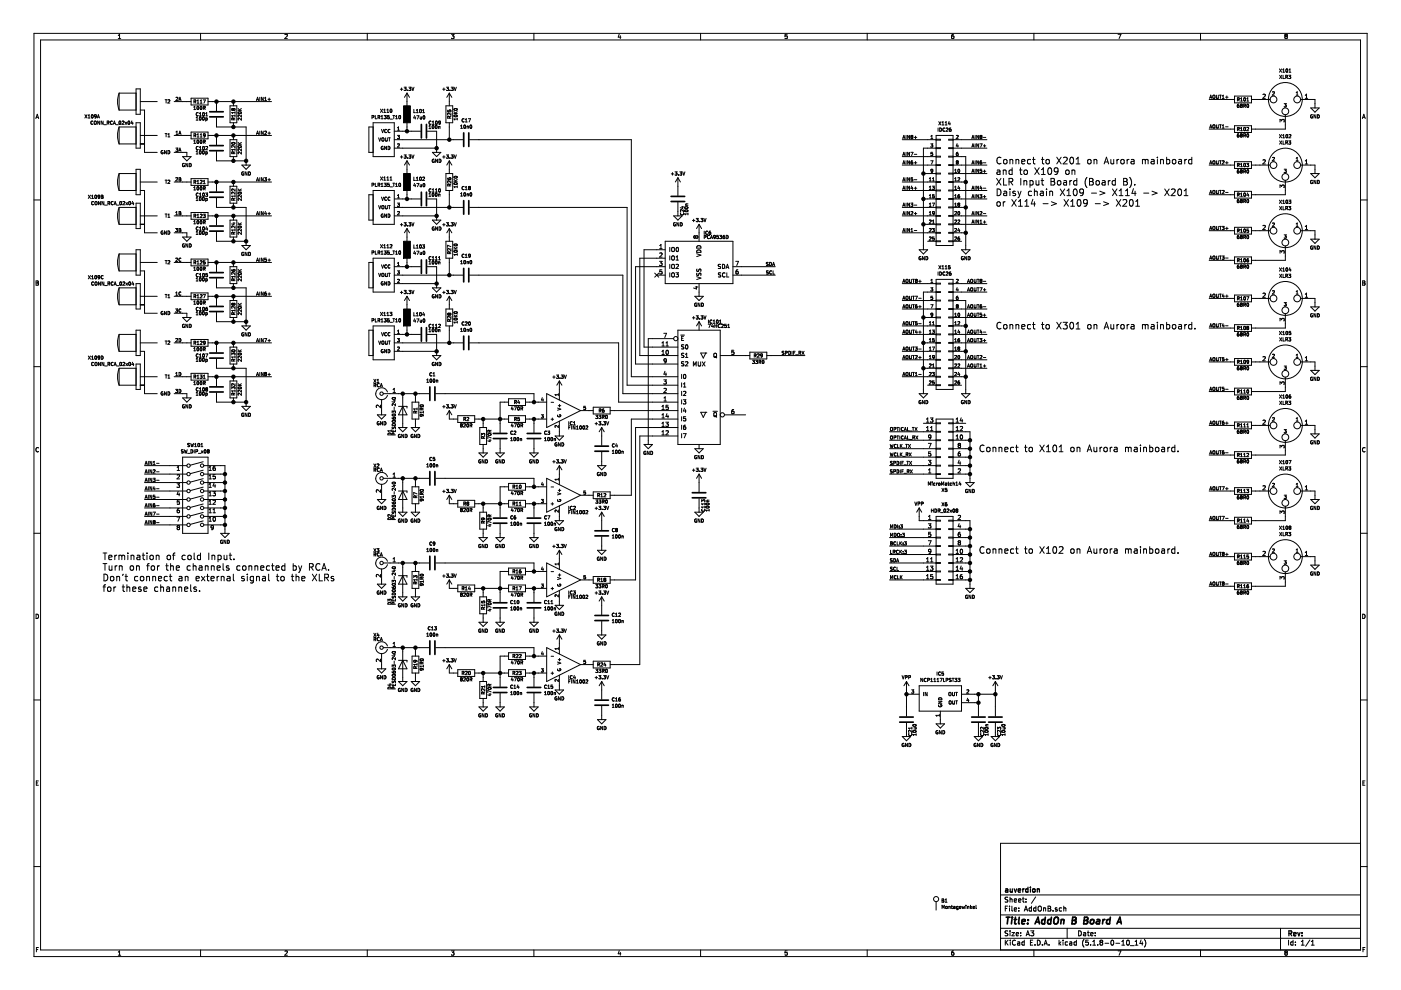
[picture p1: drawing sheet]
<svg xmlns="http://www.w3.org/2000/svg" width="297mm" height="210mm" viewBox="0 0 297 210" stroke-linecap="round" stroke-linejoin="round" font-family="sans-serif">
<path d="M.1 0h297v209.9h-297z" fill-rule="evenodd" fill="#fff" stroke="#fff" stroke-width=".21"/>
<g fill="none" stroke="#000" stroke-width=".21">
<path d="M7.2 7.1h282.7v195.7h-282.7zM8.6 8.5h279.9v192.9h-279.9zM25.1 8.2h.5M25.1 7.5l.2-.2v.9M25.3 19.7v3.6M25.3 19.7h3.5M25.3 19.7l-.4 1.8 .4 1.8M28.8 18.8h.9v5.4h-.9zM42.5 7.1v1.4M60.4 7.3h.4l.1 .2-.5 .7h.5M77.9 7.1v1.4M84.9 18.9h.5"/>
<path d="M85.1 18.6v.6M85.7 18.5h.4l-.2 .3h.2M85.7 19.1l.4 .1M86.1 18.8h.1M86.1 18.8v.3M86.1 19.1v.1M86.3 19.7v2.7M86.3 19.7l-.6 .9M86.3 19.7l.5 .9M86.4 19.2h.1M86.4 19.1v.1M86.7 18.5h.4l-.2 .3 .2 .1v.2h-.4"/>
<path d="M87.3 18.5l.2 .7 .3-.7M93.9 18.9h.5M94.1 18.6v.6M94.7 18.5h.4l-.3 .3h.2M94.7 19.1v.1M94.7 19.2h.3M95 18.8h.1M95 18.8v.3M95 19.1v.1M95.3 19.7v2.7M95.3 19.7l-.6 .9M95.3 19.7l.5 .9"/>
<path d="M95.4 19.1h.1M95.4 19.1v.1M95.7 18.5h.4l-.2 .3h.2v.3l-.4 .1M95.7 19.1v.1M95.7 7.3h.6l-.3 .3 .2 .1v.4h-.5M95.7 8.1h.1M96.3 18.5l.2 .7 .3-.7M113.2 7.1v1.4M131.3 7.2l-.2 .7h.5M131.5 7.6v.6M148.5 7.1v1.4M166.9 7.3h-.4l-.1 .4 .5-.1v.5h-.5"/>
<path d="M183.9 7.1v1.4M201.7 7.8l.2-.2h.3v.5M202.2 7.3h-.3l-.2 .3 .1 .5h.4M202.2 8.1h.1M219.2 7.1v1.4M237 7.3h.7l-.4 .9M254.5 7.1v1.4M269.8 19.5h.3l.1 .2-.4 .5h.4M271.3 14.6l.4 .7M271.3 16l.5 .7M271.7 14.6l-.4 .7M271.8 16l-.5 .7"/>
<path d="M272 15.3h.4M272 14.8l.2-.2v.7M272 16v.7h.4M272.6 7.6l-.2 .4 .2 .2 .3-.1M272.6 7.6l-.2-.1 .2-.2h.3l-.1 .3M272.6 7.6h.2M272.6 16.3h.3l.1-.3h-.4v.7M272.7 14.7l.1-.1a.34 .34 0 0 1 .2 .4 .34 .34 0 0 1-.3 .3zM272.7 15.2v.1M272.8 16.3l.2 .4M272.8 7.6l.1 .2v.3M272.9 8.1h.1"/>
<path d="M273.2 16h.5l-.3 .2 .2 .1M273.3 15.3h.4M273.3 14.8l.2-.2v.7M273.6 16.3h.1M273.6 16.3v.3h-.4M274.8 19.7l.2-.2v.7M7.6 25.1l.3-.9 .3 .9M7.7 24.9h.4M18 24.3l.5 .7M18.5 24.3l-.5 .7M18.7 25h.4M18.7 24.5l.2-.2v.7"/>
<path d="M19.4 24.4l.1-.1a.32 .32 0 0 1 .3 .4 .32 .32 0 0 1-.4 .3zM19.7 25.7h-.2a.33 .33 0 0 0-.2 .4 .33 .33 0 0 0 .4 .2M20.1 24.4h.3v.3h-.3zM20.1 25.7l.3 .1v.3l-.2 .3-.2-.1zM20.3 25h-.2M20.3 25h.1M20.4 24.7l-.1 .3M20.4 24.6v.1M20.6 25l.3-.7 .2 .7M20.7 24.8h.3M21.1 25.7v.7l-.4-.7v.7M21.9 25.7v.7l-.4-.7v.7"/>
<path d="M22 26.4h.6M22.7 26h.3l.1-.3h-.4v.7M22.9 26l.2 .4M23.8 25.7a.31 .31 0 0 0-.4 .3 .31 .31 0 0 0 .4 .3M24 26.4l.3-.7 .2 .7M24.1 26.2h.3M24.6 26.4h.5M25.3 36.8h3.5M25.3 23.3h3.5M25.3 26.9v3.6M25.3 36.8v3.6M25.3 26.9h3.5"/>
<path d="M25.3 30.5h3.5M25.3 26.9l-.4 1.8 .4 1.8M25.3 36.8l-.4 1.8 .4 1.8M25.3 25.7h.1a.32 .32 0 0 1 .2 .3 .32 .32 0 0 1-.3 .3zM25.9 25.7h.3l.1 .2-.5 .5h.5M26.5 25.9l.4 .5M26.9 25.9l-.4 .5M27.2 25.7h.1a.32 .32 0 0 1 .2 .3 .32 .32 0 0 1-.3 .3zM27.9 25.6l-.1 .5h.4M28.1 25.9v.5M28.8 35.9h.9v5.4h-.9zM28.8 26h.9v5.4h-.9z"/>
<path d="M29.7 28.7h3.6M29.7 23.3h.9v9h2.7M29.7 21.5h3.6M29.7 30.5h.9M29.7 38.6h3.6M34.5 32a.31 .31 0 0 0-.4 .3 .31 .31 0 0 0 .5 .2v-.2h-.2M35 38.2h.4M35 28.3h.4M35 21.1h.4M35.2 21.1v.7M35.2 28.3v.7M35.2 38.2v.7"/>
<path d="M35.3 31.9v.7l-.4-.7v.7M35.6 29h.4M35.6 38.3l.3-.1 .1 .2-.4 .5h.4M35.6 28.5l.2-.2v.7M35.6 21.2l.3-.1 .1 .2-.4 .5h.4M35.6 31.9a.35 .35 0 0 1 .4 .4 .35 .35 0 0 1-.4 .3zM36.9 28.7h3.6M36.9 21.5h3.6M36.9 32.3h2.7v.9M36.9 38.6h3.6M37.3 37.7h.2l.2 .2-.5 .5h.5M37.3 31.4h.4l-.2 .3h.2v.3h-.4"/>
<path d="M37.3 28l.2-.2v.7M37.3 28.5h.4M37.3 20.7l.3-.1 .1 .2-.4 .5h.4M37.9 28.5l.2-.7 .3 .7M37.9 21.3l.2-.7 .3 .7M37.9 32.1l.2-.7 .3 .7M38 38h.2M38 28.3h.3M38 21.1h.3M38 31.9h.3M38.3 38h-.1M38.3 37.9v-.2h-.3v.7l.3-.1-.1-.3"/>
<path d="M38.3 37.9v.1M38.7 33.2h1.8l-.9 .9zM39.1 34.7a.31 .31 0 0 0-.4 .3 .31 .31 0 0 0 .4 .3v-.3h-.1M39.8 34.6v.7l-.4-.7v.7M40.1 34.6a.36 .36 0 0 1 .5 .4 .36 .36 0 0 1-.5 .3zM40.5 20.8h3.6v1.5h-3.6zM40.5 28h3.6v1.4h-3.6zM40.5 37.9h3.6v1.4h-3.6zM41.1 23.2h.4M41.1 22.7l.2-.2v.7M41.1 29.9l.2-.2v.7M41.1 39.8l.2-.2v.7"/>
<path d="M41.1 30.4h.4M41.1 28.7h.3l.1-.3h-.4v.7M41.1 21.6l.3-.1 .1-.2-.4-.1v.7M41.1 38.6h.3l.1-.3-.4-.1v.7M41.3 21.6l.2 .3M41.3 28.7l.2 .4M41.3 38.6l.2 .3M41.6 25l.2-.2v.7M41.6 32.1l.2-.1v.7M41.6 25.5h.4M41.6 32.7h.4M41.8 29.1h.4"/>
<path d="M41.8 38.9h.4M41.8 21.9h.4M41.8 21.4l.2-.2v.7M41.8 28.6l.2-.2v.7M41.8 38.4l.2-.2v.7M41.8 39.6a.3 .3 0 0 1 .4 .3 .3 .3 0 0 1-.4 .3zM41.8 22.6a.3 .3 0 0 1 .4 .3 .3 .3 0 0 1-.4 .3zM41.8 29.7a.3 .3 0 0 1 .4 .3 .3 .3 0 0 1-.4 .3zM42 23.9h-.2a.33 .33 0 0 0-.2 .4 .33 .33 0 0 0 .4 .2M42 31.1h-.2a.33 .33 0 0 0-.2 .4 .33 .33 0 0 0 .4 .2M42.3 24.1l.2-.2v.7M42.3 31.3l.2-.2v.7"/>
<path d="M42.3 24.6h.4M42.3 31.8h.4M42.3 24.8h.1a.32 .32 0 0 1 .3 .3 .32 .32 0 0 1-.4 .3zM42.3 32h.1a.32 .32 0 0 1 .3 .3 .32 .32 0 0 1-.4 .3zM42.5 29.1h.3M42.5 38.3l.2-.1 .1 .2-.4 .5h.4M42.5 21.9h.3M42.5 21.4l.2-.2v.7M42.5 28.6l.2-.2v.7M42.5 29.8l.1-.1a.32 .32 0 0 1 .2 .4 .32 .32 0 0 1-.3 .2zM42.5 39.7l.1-.1a.32 .32 0 0 1 .2 .3 .32 .32 0 0 1-.3 .3zM42.5 22.6l.1-.1a.32 .32 0 0 1 .2 .4 .32 .32 0 0 1-.3 .3z"/>
<path d="M42.5 22.6h.1M42.6 32.6h-.1M43 32.6h.1M43 24.8a.3 .3 0 0 1 .3 .3 .3 .3 0 0 1-.3 .3zM43 32a.3 .3 0 0 1 .3 .3 .3 .3 0 0 1-.3 .3zM43 31.7h.1M43 23.9a.3 .3 0 0 1 .4 .3 .3 .3 0 0 1-.4 .3zM43 31.1a.3 .3 0 0 1 .4 .3 .3 .3 0 0 1-.4 .3zM43.1 21.2h.4l-.3 .7M43.1 38.4l.2-.2v.7M43.1 22.9h.4v-.3l-.4-.1v.7M43.1 38.9h.4"/>
<path d="M43.1 40l.4-.1v-.3h-.4v.7M43.1 30.1l.4-.1v-.3h-.4v.7M43.3 22.9l.2 .3M43.3 30.1l.2 .3M43.3 40l.2 .3M43.5 28.7h-.3v-.3h.2l.1 .1v.4l-.3 .2M43.6 25.4h.3v-.4h-.3v.7M43.6 32.2l.3 .1v.3h-.3M43.6 24.6h.4M43.6 24.1l.2-.2v.7M43.6 32.2v.7M43.6 31.1h.3l.1 .2-.4 .5h.4"/>
<path d="M44.1 28.7h13.5M44.1 21.5h13.5M44.1 38.6h13.5M45.9 32.1v2h6.3M45.9 25v1.9h6.3v8.1M45.9 21.5v2M45.9 28.7v2M45.9 38.6v2M48.8 29.6h1.4v3.6h-1.4zM48.8 22.4h1.4v3.6h-1.4zM48.8 39.5h1.4v3.6h-1.4zM49.2 30.3l-.1 .1a.34 .34 0 0 0 .4 .2 .34 .34 0 0 0 .3-.3"/>
<path d="M49.2 30.9v.4M49.2 30.2v.1M49.2 30.9h.1M49.2 30.2h.6M49.3 23h.1M49.3 23.4h.1M49.3 23l-.2 .1 .2 .3M49.3 23l.1 .1M49.4 23.3l-.1 .1M49.4 23.1v.2M49.5 21.5v.9M49.5 26v.9"/>
<path d="M49.5 28.7v.9M49.5 33.2v.9M49.5 38.6v.9M49.5 25.4v-.3l-.3-.1-.1 .4h.7M49.5 32.6v-.3l-.3-.1-.1 .4h.7M49.8 23l-.4 .1M49.8 23v.1M49.8 30.2v.1M49.8 23.1l-.1 .3-.3-.1M49.8 30.9v.4l-.4-.4h-.2M49.8 23.9h-.7l.2 .2M49.8 24.5h-.7l.2 .2"/>
<path d="M49.8 31.7h-.7l.2 .2M49.8 25l-.3 .2M49.8 23.7v.4M49.8 24.3v.4M49.8 31.5v.4M49.8 32.2l-.3 .2M50.5 30.6h.7M50.5 23.4h.7M50.5 30.2l.4 .4M50.5 23l.4 .4M50.5 31v-.1a.33 .33 0 0 1 .4-.1 .33 .33 0 0 1 .2 .4 .33 .33 0 0 1-.4 .1 .33 .33 0 0 1-.2-.3zM50.5 23.8a.33 .33 0 0 1 .4-.1 .33 .33 0 0 1 .2 .3 .33 .33 0 0 1-.4 .1 .33 .33 0 0 1-.2-.3z"/>
<path d="M51.2 32.2v.5l-.5-.5-.2 .1v.3M51.2 24.4v.4l-.5-.4-.2 .1v.3M51.2 25v.5l-.5-.5-.2 .2v.2M51.2 31.6v.4l-.5-.4-.2 .1v.3M51.2 23l-.4 .3M51.2 30.2l-.4 .3M51.3 35h1.8l-.9 .9zM51.6 36.5a.31 .31 0 0 0-.4 .3 .31 .31 0 0 0 .5 .3v-.3h-.2M52.4 36.4v.7l-.4-.7v.7M52.7 36.4a.36 .36 0 0 1 .4 .4 .36 .36 0 0 1-.4 .3zM54.4 21.3l.2-.7 .2 .7M54.4 28.5l.2-.7 .2 .7"/>
<path d="M54.4 38.4l.2-.7 .2 .7M54.4 28.3h.4M54.4 21.1h.4M54.4 38.2h.4M55.1 20.6v.7M55.1 27.8v.7M55.1 37.7v.7M55.8 20.6v.7l-.4-.7v.7M55.8 27.8v.7l-.4-.7v.7M55.8 37.7v.7l-.4-.7v.7M56.1 37.7h.4l-.2 .2 .2 .1v.3M56.1 38.3h.3"/>
<path d="M56.1 27.9l.3-.1 .1 .2-.4 .5h.4M56.1 21.3h.4M56.1 20.8l.2-.2v.7M56.5 38.3h-.1M56.8 38.1h.5M56.8 21.1h.5M56.8 28.2h.5M57.1 20.8v.5M57.1 28v.5M57.1 37.8v.6M78.9 24.9l.3-.1 .1-.2-.4-.1v.7M78.9 39.2h.3l.1-.3-.4-.1v.7"/>
<path d="M79.1 26h4.5v7.2h-4.5zM79.1 26.9h-.9v5.4h.9M79.6 38.8v.7h.3M79.6 24.5v.7h.3M80.1 24.9l.4-.1v-.3h-.4v.7M80.1 39.2h.4v-.3l-.4-.1v.7M80.3 29.2l.2 .7 .2-.7M80.3 39.2l.2 .3M80.3 24.9l.2 .3M80.7 37.5l.4 .7M80.7 23.1l.4 .7M80.8 39.5h.4"/>
<path d="M80.8 25.2h.4M80.8 39l.2-.2v.7M80.8 24.7l.2-.2v.7M80.9 27.4l.2 .7 .3-.7M81 29.3l.1-.1 .3 .1-.1 .6-.3-.1zM81.1 37.5l-.4 .7M81.1 23.1l-.4 .7M81.2 31.1a.31 .31 0 0 0-.4 .3 .31 .31 0 0 0 .4 .2v-.2h-.1M81.4 38.2h.4M81.4 23.8h.4M81.4 37.7l.2-.2v.7M81.4 23.3l.2-.2v.7"/>
<path d="M81.4 39.5h.4M81.4 25.1h.4M81.4 38.8h.5l-.2 .3h.1M81.4 24.5h.5l-.2 .3h.1M81.7 29.2v.6l.2 .1 .2-.1v-.6M81.8 24.8h.1M81.8 39.1l.1 .1M81.9 24.8v.3M81.9 39.2v.3M81.9 39.5h-.1M81.9 25.1h-.1M81.9 31v.7l-.4-.7v.7"/>
<path d="M82 27.5h-.1a.31 .31 0 0 0-.4 .3 .31 .31 0 0 0 .5 .3M82 38.2h.4M82 23.8h.4M82 23.3l.2-.2v.7M82 37.7l.2-.2v.7M82.1 25.1h.1M82.1 39.5h.1M82.2 24.8l.4 .1-.1 .2h-.3M82.2 39.1l.4 .1-.1 .3h-.3M82.2 39.1l-.1 .1M82.2 24.8h-.1M82.3 31a.35 .35 0 0 1 .4 .4 .35 .35 0 0 1-.4 .3z"/>
<path d="M82.4 29.2h.4M82.5 38.8h-.3l-.1 .4M82.5 24.5h-.3l-.1 .3M82.6 29.2v.7M82.7 27.5h-.1a.31 .31 0 0 0-.4 .3 .31 .31 0 0 0 .5 .3M82.7 39.6h.5M82.7 25.3h.5M82.7 38.2h.4M82.7 37.7l.2-.2v.7M82.8 23.2l.1-.1a.32 .32 0 0 1 .2 .4 .32 .32 0 0 1-.3 .3zM83.3 38.8h.4M83.3 24.5h.4"/>
<path d="M83.5 24.5v.7M83.5 38.8v.7M83.6 29.6h14.5M83.6 31.4h9M83.6 27.8h5.6M83.9 39.5h.4M83.9 25.2h.4M83.9 24.7l.2-.2v.7M83.9 39l.2-.2v.7M84.3 28.7h.4l-.2 .3h.2v.3h-.4M84.3 30.6l.2-.1 .2 .2-.4 .5h.4M84.3 27.1l.2-.2v.7"/>
<path d="M84.3 27.6h.4M84.9 38.9l-.1-.1a.34 .34 0 0 0-.3 .4 .34 .34 0 0 0 .4 .3M84.9 24.5h-.1a.34 .34 0 0 0-.3 .3 .34 .34 0 0 0 .4 .3M84.9 38.9h.1M84.9 24.5v.1M84.9 33.3h.5M84.9 39.5h.1M84.9 24.6v.5M84.9 38.9v.6M84.9 25.1h.1M85.1 33v.5M85.7 33.5h.4"/>
<path d="M85.7 32.8h.4l-.2 .3 .2 .1v.3M86.1 33.5h.1M86.3 26v1.8M86.3 34.1v2.7M86.3 34.1l-.6 .9M86.3 34.1l.5 .9M86.4 33.5h.1M86.7 32.8h.4l-.2 .3 .2 .1v.3h-.4M87.3 32.8l.2 .7 .3-.7M87.7 23.2v.7h.4M87.7 37.6v.7h.4M87.9 24.5l-.2 .5h.5"/>
<path d="M87.9 38.9l-.2 .5h.5M88 24.8v.4M88 39.1v.5M88.3 37.7l.2-.1v.7M88.3 23.4l.2-.2v.7M88.3 38.3h.4M88.3 23.9h.4M88.4 38.9h.4l-.3 .7M88.4 24.5h.4l-.3 .7M89 23.3l.1-.1a.32 .32 0 0 1 .3 .3 .32 .32 0 0 1-.4 .3zM89.1 37.6a.32 .32 0 0 1 .3 .3 .32 .32 0 0 1-.4 .3zM89.1 39.1v.4l.3 .1"/>
<path d="M89.1 24.8v.3l.3 .1M89.4 24.8v.4M89.4 39.1v.5M89.4 39.5v.1M89.4 25.2h.1M89.6 37.6h.3l.1 .1-.4 .6h.4M89.6 23.4l.2-.2v.7M89.6 23.9h.4M90 38.9h-.1a.34 .34 0 0 0-.2 .4 .34 .34 0 0 0 .3 .3M90 24.6l-.1-.1a.34 .34 0 0 0-.2 .4 .34 .34 0 0 0 .3 .3M90 38.9v.1M90 24.6h.1"/>
<path d="M90 39.5v.1M90 25.2h.1M90 39v.5M90 24.6v.6M90.6 27.8h2v4.5M91 26.8l.2-.2v.7M91 27.3h.3M91.4 25.7h-.2a.33 .33 0 0 0-.2 .4 .33 .33 0 0 0 .4 .2M91.7 26.4h.3M91.7 25.9l.2-.2v.7M91.7 32.3h1.8l-.9 .9zM91.7 26.6h.1a.32 .32 0 0 1 .2 .3 .32 .32 0 0 1-.3 .3z"/>
<path d="M92 33.8a.31 .31 0 0 0-.4 .3 .31 .31 0 0 0 .5 .3v-.3h-.2M92.4 26.6a.3 .3 0 0 1 .3 .3 .3 .3 0 0 1-.3 .3zM92.4 25.7a.3 .3 0 0 1 .3 .3 .3 .3 0 0 1-.3 .3zM92.8 33.7v.7l-.4-.7v.7M93 26.8v.5M93 26.9l.3-.1v.5M93.1 33.7a.36 .36 0 0 1 .4 .4 .36 .36 0 0 1-.4 .3zM93.4 26h-.4v-.3h.3l.1 .1-.1 .4-.2 .2M93.9 33.3h.5M94.1 33v.5M94.5 36.8h1.5v3.6h-1.5zM94.5 22.4h1.5v3.6h-1.5z"/>
<path d="M94.7 32.8h.4l-.3 .3 .3 .1-.1 .3M94.7 33.5h.1M94.7 33.5h.3M94.9 23.4v.3h.3v-.3l.3-.1 .1 .2-.1 .2M94.9 37.7l.2 .4h.4v-.4h-.3l.1 .4M95 33.5h.1M95.3 26v3.6M95.3 34.1v2.7M95.3 34.1l-.6 .9M95.3 34.1l.5 .9M95.3 25.1l-.1-.4h-.2l-.1 .4h.7M95.3 39.4l-.1-.3-.2-.1-.1 .4h.7"/>
<path d="M95.4 33.5h.1M95.6 38.3v.5l-.5-.5-.2 .2 .1 .3M95.6 24v.4l-.5-.4-.2 .1 .1 .3M95.6 39l-.3 .3M95.6 24.7l-.3 .2M95.7 32.8h.4l-.2 .3 .2 .1v.2l-.4 .1M95.7 33.5h.1M96.2 38l.4 .4M96.2 23.7l.4 .4M96.2 38.4h.7M96.2 24.1h.7M96.3 23.3l-.1-.1a.34 .34 0 0 1 .4-.2 .34 .34 0 0 1 .3 .3"/>
<path d="M96.3 24.5a.34 .34 0 0 1 .4-.2 .34 .34 0 0 1 .2 .4 .35 .35 0 0 1-.4 .1 .35 .35 0 0 1-.2-.3zM96.3 37.5v-.1a.33 .33 0 0 1 .4-.1 .33 .33 0 0 1 .2 .4 .33 .33 0 0 1-.4 .1 .33 .33 0 0 1-.2-.3zM96.3 32.8l.2 .7 .3-.7M96.3 23.3h.1M96.3 23.3h.6M96.9 38.8a.33 .33 0 0 0-.4-.1 .33 .33 0 0 0-.2 .3l.6 .1M96.9 38.8h.1M96.9 38.8v.2M96.9 39v.1M96.9 24.7h.1M96.9 23.3h.1M96.9 25v.4"/>
<path d="M96.9 39.4v.4M96.9 39.6h-.7l.2 .2M96.9 38l-.3 .3M96.9 25.2h-.7l.2 .2M96.9 23.7l-.3 .3M97.7 26.7l.2-.2v.7M97.7 27.2h.4M98.4 25.2a.32 .32 0 0 0-.5 .3 .32 .32 0 0 0 .5 .3M98.4 39.6a.32 .32 0 0 0-.5 .3 .32 .32 0 0 0 .5 .3M98.4 26.6l.1-.1a.32 .32 0 0 1 .2 .4 .32 .32 0 0 1-.3 .2zM98.4 25.8h.1M98.7 25.4l.2-.2v.7"/>
<path d="M98.7 39.7l.2-.2v.7M98.7 25.9h.4M99 26.8h.3v.4M99 26.7v.5M99.3 25.2h.5l-.3 .7M99.5 39.8l-.2 .2 .2 .2 .2-.1-.1-.3M99.5 39.8l-.2-.1 .2-.2 .2 .2-.1 .1M99.5 39.8h.1M99.6 29.6h34.3v50.3h9.8M99.7 26.6l.1-.1a.32 .32 0 0 1 .2 .4 .32 .32 0 0 1-.3 .2zM142.3 36.9h.5M142.6 36.6v.5"/>
<path d="M143.1 36.4h.4l-.2 .3 .2 .1v.3h-.4M143.7 37.7l-.5 .9M143.7 37.7v3.8M143.7 37.7l.6 .9M143.9 37.1h.1M144.1 36.4h.5l-.3 .3 .3 .1-.1 .3h-.4M144.7 36.4l.3 .7 .2-.7M191.3 35h7.2M191.3 29.6h7.2M191.3 38.6h7.2M191.3 33.2h7.2M191.4 34.8l.2-.7 .3 .7"/>
<path d="M191.4 29.4l.2-.7 .3 .7M191.4 33l.2-.7 .3 .7M191.4 38.4l.2-.7 .3 .7M191.5 29.2h.3M191.5 40h.3M191.5 32.8h.3M191.5 34.6h.3M191.5 38.2h.3M192.1 28.7v.7M192.1 32.3v.7M192.1 34.1v.7M192.1 37.7v.7"/>
<path d="M192.1 39.5v.7M192.8 28.7v.7l-.4-.7v.7M192.8 32.3v.7l-.4-.7v.7M192.8 34.1v.7l-.4-.7v.7M192.8 37.7v.7l-.4-.7v.7M192.8 39.5v.7l-.4-.7v.7M193.1 32.3h.5l-.3 .7M193.2 34.4l-.1 .1M193.2 29v.1M193.2 34.4h.1M193.3 29l-.2-.1 .2-.2 .2 .1-.1 .2M193.3 29h.1"/>
<path d="M193.3 29h-.1M193.3 39.4l-.2 .5h.5M193.4 29l.1 .1-.1 .3-.2-.1v-.2M193.5 34.1h-.3l-.1 .3 .1 .3 .2 .1 .1-.3-.3-.1M193.5 39.7v.5M193.5 37.7h-.3l-.1 .3h.4v.3h-.4M193.8 38.1h.6M193.8 39.9h.6M193.8 29.1h.6M193.8 32.7h.6M193.8 34.5h.6M194.1 28.9v.5"/>
<path d="M194.1 34.2v.6M194.1 39.6v.6M195.8 36.8h2.7M197 38.4h.4M197 37.9l.2-.2v.7M197 39.7l.2-.2v.7M197.3 34.1h.5l-.3 .7M197.3 30.5h.5l-.3 .3h.2v.3h-.4M197.4 28.9l.2-.2v.7M197.4 29.4h.4M197.4 35.9h.3v.3l-.3 .1zM197.6 36.5l-.2 .1"/>
<path d="M197.7 39.5h.4l-.2 .2 .2 .2-.1 .2h-.3M197.7 36.5h-.1M197.7 37.9l.2-.2v.7M197.7 38.4h.4M197.7 32.3h-.3v.3h.3v.3h-.3M197.8 36.3l-.1 .2M197.8 36.2h-.1M198.5 28.7h3.6v23.4h-3.6zM198.5 36.7h.9v.2h-.9M198.5 34.9h.9v.2h-.9M198.5 29.5h.9v.2h-.9M198.5 31.3h.9v.2h-.9"/>
<path d="M198.5 33.1h.9v.2h-.9M198.5 38.5h.9v.2h-.9M198.5 31.4h-2.7v21.6M198.9 27.1v.7M199 25.8l.5 .7M199.2 27.1h.2a.36 .36 0 0 1 .2 .5 .36 .36 0 0 1-.4 .2zM199.5 25.8l-.5 .7M199.7 26.5h.4M199.7 26l.2-.2v.7M200.3 27.2a.31 .31 0 0 0-.4 .3 .31 .31 0 0 0 .4 .3M200.3 27.2h.1M200.4 26l.2-.2v.7"/>
<path d="M200.4 26.5h.4M200.6 27.2l.3-.1 .1 .2-.4 .5h.4M201.2 25.8l-.1 .5h.4M201.3 27.5h.1M201.3 27.4v.1M201.4 26v.5M201.6 27.1l-.3 .3v.4h.3v-.3l-.3-.1M202.1 29.5h-.9v.2h.9M202.1 31.3h-.9v.2h.9M202.1 33.1h-.9v.2h.9M202.1 34.9h-.9v.2h.9M202.1 36.7h-.9v.2h.9"/>
<path d="M202.1 38.5h-.9v.2h.9M202.1 35h7.1M202.1 36.8h7.1M202.1 29.6h7.1M202.1 31.4h7.1M202.1 38.6h2.7M202.1 33.2h2.7v19.8M202.4 38.4h.4M202.4 36.1l.2-.2v.7M202.4 37.9l.2-.2v.7M202.4 39.7l.2-.2v.7M202.4 36.6h.4"/>
<path d="M202.7 28.8l.3-.1 .2 .2-.5 .5h.5M202.8 32.6l-.1 .1M202.8 32.6h.1M202.9 34.4l-.2-.2 .2-.1 .3 .1-.2 .2M202.9 34.4a.22 .22 0 0 0-.1 .3 .22 .22 0 0 0 .3 0 .22 .22 0 0 0-.1-.3M202.9 34.4h.1M202.9 30.5l-.2 .5h.5M203.1 30.7v.5M203.1 32.3h-.2l-.2 .3 .1 .3 .3 .1v-.4h-.3M203.1 37.7h.3l.1 .2-.4 .5h.4M203.2 35.9a.34 .34 0 0 1 .3 .3 .34 .34 0 0 1-.3 .4l-.1-.3zM203.2 39.4l-.1 .5h.4"/>
<path d="M203.4 39.7v.5M206 36.6l.3-.7 .2 .7M206 34.8l.3-.7 .2 .7M206 31.2l.3-.7 .2 .7M206 29.4l.3-.7 .2 .7M206.1 29.2h.3M206.1 36.4h.3M206.1 40h.3M206.1 31h.3M206.1 34.6h.3M206.7 28.7v.7M206.7 30.5v.7"/>
<path d="M206.7 34.1v.7M206.7 35.9v.7M206.7 39.5v.7M207.5 28.7v.7l-.4-.7v.7M207.5 30.5v.7l-.4-.7v.7M207.5 34.1v.7l-.4-.7v.7M207.5 35.9v.7l-.4-.7v.7M207.5 39.5v.7l-.4-.7v.7M207.8 30.5h.4l-.3 .7M207.8 34.4v.1M207.8 34.4h.1M207.8 29v.1"/>
<path d="M207.9 29l-.1-.1 .1-.2 .3 .1-.2 .2M207.9 29h.1M207.9 29h-.1M208 39.4l-.2 .5h.4M208 29a.22 .22 0 0 1 .2 .3 .22 .22 0 0 1-.4 0v-.2M208.1 34.1h-.2l-.1 .3v.3l.3 .1v-.4h-.3M208.1 39.7v.5M208.1 35.9h-.3v.3h.3v.3h-.3M208.5 36.3h.5M208.5 30.9h.5M208.5 39.9h.5M208.5 29.1h.5"/>
<path d="M208.5 34.5h.5M208.7 30.7v.5M208.7 36v.6M211.3 37.8l.9 1.4M211.4 36.1h.6v.9M212 36.4l-.6 .1v.2l.2 .3 .4-.1M212.2 33.5a.64 .64 0 0 0-.8 .5 .64 .64 0 0 0 .8 .7v-.1M212.2 37.8l-.9 1.4M212.7 36.2l.2-.2 .3 .1 .1 .9M212.7 36v1M212.8 37.8v1.4h.6M212.8 33.9l.2-.1 .4 .1 .1 .6-.1 .2-.4 .1-.2-.2z"/>
<path d="M213.9 38.6l.8-.2v-.5l-.8-.1v1.4M214.1 33.8v1M214.1 33.9l.2-.1 .4 .1v.9M214.3 38.6l.4 .6M214.6 35.6v1.4M214.6 36.1l-.4-.1-.3 .3 .2 .6h.5M215.4 33.9l.2-.1 .3 .1 .1 .9M215.4 33.8v1M216.2 36h.5M216.4 35.6v1.2l.3 .2M216.4 37.8v1.4M216.6 34.3l.7-.2-.1-.2-.4-.1-.2 .2 .1 .7h.5"/>
<path d="M217.1 38.4l.2-.1 .3 .1 .1 .8M217.1 38.3v.9M217.2 36.2l.2-.2 .4 .2v.5l-.1 .2-.3 .1-.2-.1zM218.4 38.4l.4-.1 .2 .3-.1 .6h-.5M218.4 38.3v1.4M218.5 33.9l-.4-.1-.3 .3 .2 .6h.5M218.9 33.8h.6M219.1 33.3v1.2l.4 .3M219.4 35.6l.9 1.4M219.7 38.3v.9h.4l.2-.1M220.3 38.3v.9M220.3 35.6l-.9 1.4"/>
<path d="M220.7 38.3h.6M220.8 36l.4-.4v1.4M220.8 33.8h.5M220.8 37h.8M220.9 37.8v1.2l.4 .2M221 33.3v1.2l.3 .3M221.9 33.9l.3-.1 .3 .3v.4l-.3 .3-.3-.1-.1-.2zM222.3 35.7l.2-.1a.75 .75 0 0 1 .5 .7 .75 .75 0 0 1-.5 .7l-.4-.5zM222.8 37.8l.7 .1v.5l-.2 .1 .3 .1v.4l-.2 .2h-.6zM222.8 38.5h.5M224.1 33.3l.9 1.5M224.2 38.4l.2-.1 .5 .1v.6l-.1 .2h-.4l-.2-.1z"/>
<path d="M224.3 36.2l-.2 .3-.5-.1v-.7l.5-.1 .2 .2-.1 .9-.1 .2-.5 .1M225 33.3l-.9 1.5M225.5 33.5l.5-.2 .3 .4-.9 1.1h.9M225.5 38.4h.6v.8M226 36.2l.2-.2 .4 .2 .1 .5-.2 .2-.3 .1-.2-.1zM226.1 38.6l-.4 .1-.2 .2 .2 .3h.4M226.8 38.3v.9M227 33.5l.2-.2a.76 .76 0 0 1 .4 .7 .76 .76 0 0 1-.4 .8l-.4-.6zM227.2 38.3l-.4 .3M227.3 36.2l.2-.2 .3 .1 .1 .9M227.3 36v1M228.2 34.8h.8"/>
<path d="M228.2 33.7l.4-.4v1.5M228.3 38.4l-.4-.1-.3 .3 .2 .6h.5M228.3 37.8v1.4M230.5 37.6a1.67 1.67 0 0 0 0 2.2M230.7 33.9l.4-.1 .2 .3v.4l-.2 .3-.4-.1-.1-.2zM231 37.8h.5l.3 .3-.3 .4 .3 .1v.4l-.3 .2h-.5zM231 38.5h.5M232 33.9l.1-.1 .4 .1 .1 .9M232 33.8v1M232.4 38.4l.2-.1 .4 .1 .1 .6-.1 .2h-.4l-.2-.1zM233.7 38.4h.5l.1 .8M234.1 34.8l.5-1.5 .5 1.5"/>
<path d="M234.2 34.3h.7M234.3 38.6l-.5 .1-.2 .2 .2 .3h.5M235 38.3v.9M235.4 38.3l-.4 .3M235.5 33.8l.1 .9 .3 .1 .2-.2M236.1 33.8v1M236.5 38.4l-.4-.1-.3 .3 .1 .6h.6M236.5 37.8v1.4M236.8 33.8v1M237.2 33.8l-.4 .3M237.7 33.9l.4-.1 .3 .3v.4l-.3 .3-.4-.1-.1-.2zM238.2 37.8h.5l.3 .3-.3 .4 .3 .1v.4l-.2 .2h-.6z"/>
<path d="M238.2 38.5h.5M239 33.8v1M239.4 33.8l-.4 .3M239.5 37.6a1.62 1.62 0 0 1 0 2.2M239.8 33.9h.6l.1 .9M240.3 40l-.3 1h.9M240.5 34.1l-.7 .2v.1l.2 .4 .5-.1M240.6 39.1v.1M242.2 33.9l.4-.1 .2 .2M242.2 33.8v1M242.8 34l.2-.2 .4 .1v.9M242.8 34v.8"/>
<path d="M244.1 33.9h.5l.1 .9M244.7 34.1l-.6 .2-.1 .1 .2 .4 .5-.1M245.4 33.3v.2M245.4 33.8v1M246.1 33.9l.2-.1 .3 .1 .1 .9M246.1 33.8v1M247.4 33.9l.3-.1 .3 .3-.1 .6h-.5M247.4 33.3v1.5M248.6 33.9l.2-.1 .4 .1 .1 .6-.1 .2-.4 .1-.2-.2zM249.9 33.9h.6v.9M250.5 34.1l-.5 .1-.2 .2 .2 .4 .5-.1M251.2 33.8v1"/>
<path d="M251.6 33.8l-.4 .3M252.7 33.9l-.4-.1-.3 .3 .1 .6h.6M252.7 33.3v1.5M256.4 21.1h5.3M256.4 27.4h5.3M256.4 35h5.3M256.5 20.9l.2-.7 .2 .7M256.5 27.2l.2-.7 .2 .7M256.5 34.8l.2-.7 .2 .7M256.5 34.6h.4M256.5 20.7h.4M256.5 27h.4"/>
<path d="M257.2 20.3h.4l-.1 .5h-.3zM257.2 34.2h.4l-.1 .6-.3-.1zM257.9 20.2v.5l.1 .2 .3-.1v-.6M257.9 26.5v.5l.1 .2 .3-.1v-.6M257.9 34.1v.5l.1 .2 .3-.1v-.6M258.5 20.2h.4M258.5 34.1h.4M258.5 26.5h.4M258.7 20.2v.7M258.7 26.5v.7M258.7 34.1v.7M259.1 20.9h.4"/>
<path d="M259.1 34.1h.3l.1 .2-.4 .5h.4M259.1 26.7l.2-.2v.7M259.1 27.2h.4M259.1 20.4l.2-.2v.7M259.8 20.6h.6M259.8 34.5h.6M259.8 26.9h.6M260.1 20.3v.6M260.1 34.2v.6M261.7 20.4h3.6v1.4h-3.6zM261.7 26.7h3.6v1.4h-3.6zM261.7 34.3h3.6v1.4h-3.6z"/>
<path d="M262.4 27.4h.3v-.3l-.3-.1v.7M262.4 35h.3v-.3l-.3-.1v.7M262.4 28.7l-.1 .1M262.4 36.3l-.1 .1M262.4 28.7h.1M262.4 36.3h.1M262.4 28.4l-.1 .5 .3 .2 .1-.3-.3-.1M262.4 36.1l-.1 .5 .3 .1 .1-.3-.3-.1M262.4 28.4h.1M262.4 36v.1M262.5 21.1l.3 .3M262.5 27.4l.3 .3"/>
<path d="M262.5 35l.3 .3M262.6 22.1l-.2 .1-.1 .5h.4l-.1-.4-.3 .2M262.6 28.4h-.2M262.6 36h-.2M262.7 20.8l-.3-.1v.7M262.7 20.8h.1M262.7 20.8v.3h-.3M263 28.5h.1M263 36.1v.1M263 28.5l.1 .2M263 36.2l.1 .1M263 21.4h.4"/>
<path d="M263 20.9l.2-.2v.7M263 27.2l.2-.2v.7M263 34.8l.2-.2v.7M263 27.7h.4M263 35.3h.4M263.1 22.4l-.1-.2 .1-.1 .3 .1-.1 .2M263.1 22.4l-.1 .1 .1 .3 .3-.1-.1-.3M263.1 22.4h.2M263.1 28.7l-.1 .1 .1 .3 .3-.2-.1-.2M263.1 36.3l-.1 .1 .1 .3 .3-.1-.1-.3M263.1 28.7h.2M263.1 36.3h.2"/>
<path d="M263.3 28.4l-.3 .1M263.3 28.4h.1M263.3 36l-.3 .1M263.3 36v.1M263.3 28.4l.1 .1M263.3 36.1h.1M263.4 28.5h.1M263.4 36.1v.1M263.4 28.5l-.1 .2M263.4 36.2l-.1 .1M263.7 22.5l.3-.1v-.2l-.3-.1v.7M263.7 28.7h.3v-.3h-.3v.7"/>
<path d="M263.7 36.4l.3-.1v-.2l-.3-.1v.7M263.8 27.6a.33 .33 0 0 1-.1-.3 .33 .33 0 0 1 .3-.2v.5M263.8 27.6v.1M263.8 20.8a.3 .3 0 0 1 .3 .3 .3 .3 0 0 1-.3 .3zM263.8 34.7a.3 .3 0 0 1 .3 .3 .3 .3 0 0 1-.3 .3zM263.8 27.7h.2M263.8 22.5l.3 .3M263.8 28.7l.3 .4M263.8 36.4l.3 .3M264 27.6v.1M264.3 34.6h.4l-.2 .3 .2 .1v.3h-.4M264.4 21.4h.3"/>
<path d="M264.4 20.9l.1-.2v.7M264.4 27.1l.2-.1 .1 .2-.4 .5h.4M264.4 22.2l.1-.1a.32 .32 0 0 1 .3 .3 .32 .32 0 0 1-.4 .3zM264.5 28.4a.32 .32 0 0 1 .3 .3 .32 .32 0 0 1-.4 .3zM264.5 36a.32 .32 0 0 1 .3 .3 .32 .32 0 0 1-.4 .3zM264.5 28.4h-.1M264.5 36l-.1 .1M265.3 21.1h4M265.3 35h4M267.8 34l.3-.1 .2 .2-.6 .7h.6M268.2 20l-.4 .1M268.2 20v.1"/>
<path d="M268.2 20.1v.3l-.5 .5h.6M269.8 33.4h.3l.1 .2-.4 .5h.4M271.3 28.5l.4 .7M271.3 29.9l.5 .7M271.4 25.9v-.6l.3 .3 .1-.2 .3-.1 .2 .2-.1 .4M271.4 39.8v-.6l.3 .3 .1-.2 .3-.1 .2 .2-.1 .4M271.7 28.5l-.4 .7M271.8 29.9l-.5 .7M272 28.7l.2-.2v.7M272 29.2h.4M272 29.9v.7h.4M272.3 22h.4l-.2 .2 .2 .2v.2"/>
<path d="M272.3 22.6v.1M272.3 35.9h.4l-.2 .3h.1M272.3 22.7h.3M272.5 24.3v3.1h-7.2M272.5 38.2v3.1h-7.2M272.6 30.2h.3l.1-.3h-.4v.7M272.6 36.2h.1M272.7 36.2l-.1 .4-.3-.1M272.7 22.6l-.1 .1M272.7 28.6l.1-.1a.32 .32 0 0 1 .2 .4 .32 .32 0 0 1-.3 .3zM272.7 28.6h.1M272.8 30.2l.2 .4"/>
<path d="M273.2 29.9h.5l-.3 .2 .3 .2-.1 .2h-.4M273.3 28.6l.3-.1 .1 .2-.4 .5h.4M274.8 20.2h.4M274.8 33.6l.2-.2v.7M274.8 34.1h.4M275.7 21.1h3.1v1.8M275.7 35h3.1v1.8M276.7 20.9h.6M276.7 20.2l.3-.2v.9M276.7 34.1l.3-.2v.9M276.7 34.8h.6M277.9 22.9h1.8l-.9 .9z"/>
<path d="M277.9 36.8h1.8l-.9 .9zM278.2 24.7h.1v.3M278.3 38.3a.31 .31 0 0 0-.4 .3 .31 .31 0 0 0 .4 .3v-.3h-.1M278.3 24.4a.32 .32 0 0 0-.4 .3 .32 .32 0 0 0 .4 .3M278.3 25h.1M279 24.3v.7l-.4-.7v.7M279 38.2v.7l-.4-.7v.7M279.3 24.3a.36 .36 0 0 1 .4 .4 .36 .36 0 0 1-.4 .3zM279.3 38.2a.36 .36 0 0 1 .4 .4 .36 .36 0 0 1-.4 .3zM288.9 25.1l.3-.9 .3 .9M288.9 24.9h.5M7.2 42.4h1.4"/>
<path d="M7.6 59.6l.5 .1-.1 .3 .2 .2-.2 .3h-.4zM7.6 60h.4M18.7 41.4l.5 .7M18.7 58.4l.5 .7M19.2 41.4l-.5 .7M19.2 58.4l-.5 .7M19.4 42.1h.4M19.4 41.6l.2-.2v.7M19.4 58.6l.2-.2v.7M19.4 59.1h.4M19.9 59.8h-.2a.33 .33 0 0 0-.3 .4 .33 .33 0 0 0 .5 .2M19.9 42.8l-.2-.1a.33 .33 0 0 0-.3 .4 .33 .33 0 0 0 .5 .2"/>
<path d="M20.2 41.4h.1a.32 .32 0 0 1 .2 .3 .32 .32 0 0 1-.3 .3zM20.2 58.5l.1-.1a.32 .32 0 0 1 .2 .4 .32 .32 0 0 1-.3 .3zM20.2 59.8l.4 .1v.3l-.2 .3-.2-.1zM20.2 42.8h.4v.4l-.2 .2-.2-.1zM20.8 41.4h.3v.4h-.3zM21.2 58.7l-.4 .1v-.3l.2-.1a.44 .44 0 0 1 0 .7h-.2M21.2 41.8l-.4 .3M21.2 41.7l-.1 .1M21.3 42.7v.7l-.4-.7v.7M21.3 59.8v.7l-.4-.7v.7M21.5 41.4l.3 .1-.1 .2 .2 .2-.2 .2h-.2zM21.5 41.7h.2"/>
<path d="M21.9 58.5l-.2-.1a.33 .33 0 0 0-.3 .4 .33 .33 0 0 0 .5 .3M22 42.7v.7l-.4-.7v.7M22 59.8v.7l-.4-.7v.7M22.2 43.5h.5M22.9 43.1h.3v-.3l-.3-.1v.7M23 43.1l.3 .3M23.9 42.8a.31 .31 0 0 0-.4 .3 .31 .31 0 0 0 .5 .2M23.9 42.8h.1M24 59.8h-.1a.32 .32 0 0 0-.4 .3 .32 .32 0 0 0 .4 .3M24.2 43.4l.2-.7 .2 .7M24.3 43.2h.3M24.7 43.5h.6"/>
<path d="M25.3 44h3.5M25.3 40.4h3.5M25.3 44v3.6M25.3 53.8v3.6M25.3 47.6h3.5M25.3 53.8h3.5M25.3 57.4h3.5M25.3 44l-.4 1.8 .4 1.8M25.3 53.9l-.4 1.7 .4 1.8M25.5 59.8a.32 .32 0 0 1 .3 .3 .32 .32 0 0 1-.3 .3zM25.5 42.8a.3 .3 0 0 1 .3 .3 .3 .3 0 0 1-.3 .2zM25.7 42.8h.1"/>
<path d="M26 59.8h.3l.2 .2-.5 .5h.5M26 42.8l.3-.1 .2 .2-.5 .5h.5M26.7 43l.4 .4M27.1 43l-.4 .4M27.4 59.8a.32 .32 0 0 1 .3 .3 .32 .32 0 0 1-.3 .3zM27.4 42.8a.3 .3 0 0 1 .3 .3 .3 .3 0 0 1-.3 .2zM27.6 42.8h.1M28.1 42.7l-.2 .5h.5M28.1 59.7l-.2 .5h.5M28.3 43v.4M28.8 53h.9v5.3h-.9zM28.8 43.1h.9v5.4h-.9z"/>
<path d="M29.7 45.8h3.6M29.7 57.4h.9v9h2.7M29.7 40.4h.9v9h2.7M29.7 47.6h.9M29.7 55.6h3.6M34.4 49.4h.2v.2M34.5 49a.32 .32 0 0 0-.4 .3 .32 .32 0 0 0 .4 .3M34.6 49.6h-.1M35 45.4h.4M35 55.2h.4M35.2 45.4v.7M35.2 55.2v.7"/>
<path d="M35.3 49v.7l-.4-.7v.7M35.6 55.3l.3-.1 .1 .2-.4 .5h.4M35.6 45.6l.2-.2v.7M35.6 49a.35 .35 0 0 1 .4 .3 .35 .35 0 0 1-.4 .4zM35.6 46.1h.4M36.9 45.8h3.6M36.9 49.4h2.7v.9M36.9 55.6h3.6M37.2 48.4h.5l-.3 .3 .2 .1v.3h-.4M37.3 54.8l.2-.1 .2 .2-.5 .5h.5M37.3 45.6h.4M37.3 45.1l.2-.2v.7"/>
<path d="M38 45.2h.2M38 48.8h.2M38.3 48.5l-.3-.1v.7h.3l-.1-.3M38.3 44.9h-.3v.7l.3-.1-.1-.3M38.3 44.9h.1M38.3 48.5h.1M38.3 48.7l-.1 .1M38.3 48.5v.2M38.3 44.9l-.1 .3M38.3 48.7h.1M38.4 54.8a.31 .31 0 0 0-.5 .3 .31 .31 0 0 0 .5 .3M38.7 50.3h1.8l-.9 .9z"/>
<path d="M39.1 51.7a.31 .31 0 0 0-.4 .4 .31 .31 0 0 0 .4 .2v-.2h-.1M39.8 51.7v.7l-.4-.7v.7M40.1 51.7a.36 .36 0 0 1 .5 .3 .36 .36 0 0 1-.5 .4zM40.5 45.1h3.6v1.4h-3.6zM40.5 54.9h3.6v1.5h-3.6zM41.1 47l.2-.2v.7M41.1 56.8l.2-.2v.7M41.1 40.3h.4M41.1 47.5h.4M41.1 57.3h.4M41.1 45.8h.3l.1-.3-.4-.1v.7M41.1 55.7l.3-.1 .1-.2-.4-.1v.7"/>
<path d="M41.3 45.8l.2 .3M41.3 55.7l.2 .3M41.6 59.6h.4M41.6 49.7h.4M41.6 59.1l.2-.2v.7M41.6 42l.2-.2v.7M41.6 49.2l.2-.2v.7M41.6 42.5h.4M41.8 55.5l.2-.2v.7M41.8 56h.4M41.8 45.6l.2-.2v.7M41.8 46.1h.4"/>
<path d="M41.8 40.2h.1M41.8 46.8a.3 .3 0 0 1 .4 .3 .3 .3 0 0 1-.4 .3zM41.8 56.7a.3 .3 0 0 1 .4 .3 .3 .3 0 0 1-.4 .3zM42 41l-.2-.1a.33 .33 0 0 0-.2 .4 .33 .33 0 0 0 .4 .3M42 48.2l-.2-.1a.33 .33 0 0 0-.2 .4 .33 .33 0 0 0 .4 .2M42 58.1l-.2-.1a.33 .33 0 0 0-.2 .4 .33 .33 0 0 0 .4 .2M42.3 41.1l.2-.2v.7M42.3 48.3l.2-.2v.7M42.3 58.2l.2-.2v.7M42.3 41.6h.4M42.3 48.8h.4M42.3 58.7h.4"/>
<path d="M42.3 58.9h.1a.32 .32 0 0 1 .3 .3 .32 .32 0 0 1-.4 .3zM42.3 49.1l.1-.1a.32 .32 0 0 1 .3 .4 .32 .32 0 0 1-.4 .2zM42.3 41.9a.3 .3 0 0 1 .4 .3 .3 .3 0 0 1-.4 .3zM42.5 45.5l.2-.1 .1 .2-.4 .5h.4M42.5 55.4l.2-.1 .1 .2-.4 .5h.4M42.5 46.8h.1a.32 .32 0 0 1 .2 .3 .32 .32 0 0 1-.3 .3zM42.5 56.7l.1-.1a.32 .32 0 0 1 .2 .4 .32 .32 0 0 1-.3 .3zM42.5 40.2h.1M42.5 41.9h.1M42.6 59.5h-.1M43 59.5h.1M43 58.9a.31 .31 0 0 1 .3 .3 .31 .31 0 0 1-.3 .3z"/>
<path d="M43 41.9a.3 .3 0 0 1 .3 .3 .3 .3 0 0 1-.3 .3zM43 49a.3 .3 0 0 1 .3 .3 .3 .3 0 0 1-.3 .3zM43 58.6h.1M43 41a.3 .3 0 0 1 .4 .3 .3 .3 0 0 1-.4 .3zM43 48.1a.3 .3 0 0 1 .4 .3 .3 .3 0 0 1-.4 .3zM43 58a.3 .3 0 0 1 .4 .3 .3 .3 0 0 1-.4 .3zM43.1 45.4h.4l-.2 .3h.2M43.1 46v.1M43.1 47.1h.4v-.3h-.4v.7M43.1 57h.4v-.3l-.4-.1v.7M43.1 46.1h.4M43.3 47.1l.2 .4"/>
<path d="M43.3 57l.2 .3M43.5 45.7v.1M43.5 55.6h.1M43.5 55.3h-.3l-.1 .3h.4M43.5 55.6v.3h-.4M43.5 45.8v.2M43.5 46v.1M43.6 40.9h.4l-.2 .3 .2 .1v.3h-.4M43.6 59.1l.3 .2v.2h-.3M43.6 42.1l.3 .1v.3h-.3M43.6 49.3l.3 .1v.3h-.3M43.6 42.1v.7"/>
<path d="M43.6 49.2v.7M43.6 59.1v.7M43.8 48.1l-.2 .5h.5M44 48.3v.5M44 58h-.3l-.1 .3h.4v.3l-.1 .1-.3-.1M44.1 45.8h13.5M44.1 55.6h13.5M45.9 49.2v2h6.3M45.9 42v2h6.3v8.1M45.9 59.1v1.9h6.3v8.1M45.9 45.8v1.9M45.9 55.6v2"/>
<path d="M48.8 56.5h1.4v3.6h-1.4zM48.8 46.7h1.4v3.6h-1.4zM49.1 57.2l.1 .2M49.2 49.3l-.1 .3h.7M49.2 48v.3M49.2 57.9v.3M49.2 48.3h.1M49.2 40.4v.1M49.2 57.4h.1M49.2 49.3h.2M49.2 57.4l.6 .1M49.2 47.9v.1"/>
<path d="M49.2 49.3h.1M49.2 57.8v.1M49.4 47.3h.4M49.4 57.4l.1-.3 .3 .1v.2M49.4 49.3h.1M49.4 57.4l.1 .1M49.5 49.3v.3M49.5 57.5h.1M49.5 43.1v.9M49.5 45.8v.9M49.5 50.3v.9M49.5 55.6v.9"/>
<path d="M49.5 42.5v-.4h-.3l-.1 .4h.7M49.5 59.5v-.3l-.3-.1-.1 .4h.7M49.6 47.2v.4l-.5-.1M49.8 57.4v.1M49.8 41.6h-.7l.2 .2M49.8 47.9v.4l-.4-.4h-.2M49.8 48.8h-.7l.2 .2M49.8 40.1v.4l-.5-.4-.2 .1 .1 .2M49.8 40.7v.5l-.5-.5-.2 .2 .1 .2M49.8 41.4v.4M49.8 48.6v.4M49.8 57.8v.4l-.4-.4h-.2"/>
<path d="M49.8 58.4v.4M49.8 42.1l-.3 .2M49.8 49.2l-.3 .3M49.8 59.1l-.3 .2M49.8 58.6h-.7l.2 .2M50.5 57.5h.7M50.5 47.6h.7M50.5 47.2l.4 .4M50.5 40.5h.7M50.5 40.1l.4 .4M50.5 57.1l.4 .4M50.5 57.9a.33 .33 0 0 1 .4-.1 .33 .33 0 0 1 .2 .3 .33 .33 0 0 1-.4 .1 .33 .33 0 0 1-.2-.3z"/>
<path d="M50.5 48a.33 .33 0 0 1 .4-.1 .33 .33 0 0 1 .2 .3v.1a.33 .33 0 0 1-.4 .1 .33 .33 0 0 1-.2-.4zM50.5 40.8a.33 .33 0 0 1 .4-.1 .33 .33 0 0 1 .2 .4 .33 .33 0 0 1-.4 .1 .33 .33 0 0 1-.2-.3zM51.2 49.3v.4l-.5-.4-.2 .1v.3M51.2 42.1v.4l-.5-.4-.2 .1v.3M51.2 59.1v.5l-.5-.5-.2 .2v.2M51.2 41.4v.5l-.5-.5-.2 .2v.2M51.2 48.6v.4l-.5-.4-.2 .1v.3M51.2 58.5v.4l-.5-.4-.2 .1v.3M51.2 40.1l-.4 .3M51.2 47.2l-.4 .3M51.2 57.1l-.4 .3M51.3 52.1h1.8l-.9 .9z"/>
<path d="M51.6 53.5a.31 .31 0 0 0-.4 .3 .31 .31 0 0 0 .5 .3v-.2h-.2M52.4 53.5v.7l-.4-.7v.7M52.7 53.5a.36 .36 0 0 1 .4 .3 .36 .36 0 0 1-.4 .4zM54.4 55.4l.2-.7 .2 .7M54.4 45.6l.2-.7 .2 .7M54.4 45.4h.4M54.4 55.2h.4M55.1 44.9v.7M55.1 54.7v.7M55.8 44.9v.7l-.4-.7v.7M55.8 54.7v.7l-.4-.7v.7M56.3 44.8l-.2 .5h.4"/>
<path d="M56.4 45.1v.5M56.5 54.7h-.4v.4l.3-.1 .1 .4h-.4M56.8 55.2h.5M56.8 45.3h.5M57.1 45v.6M57.1 54.9v.5M78.9 53.6l.3-.1 .1-.2-.4-.1v.7M79.1 41.3h-.9v5.4h.9M79.1 54.7h4.5v7.2h-4.5zM79.1 40.4h4.5v7.2h-4.5zM79.1 55.6h-.9v5.4h.9M79.6 53.2v.7h.3"/>
<path d="M80.1 53.6l.4-.1v-.3h-.4v.7M80.3 57.9l.2 .7 .2-.7M80.3 43.6l.2 .7 .2-.7M80.3 53.6l.2 .3M80.7 51.9l.4 .7M80.8 53.9h.4M80.8 53.4l.2-.2v.7M80.9 41.8l.2 .7 .3-.7M80.9 56.1l.2 .7 .3-.7M81 58.1l.1-.2 .3 .2-.1 .5h-.3zM81 43.7l.1-.1 .3 .1-.1 .5h-.3zM81.1 51.9l-.4 .7"/>
<path d="M81.2 45.4a.31 .31 0 0 0-.4 .3 .31 .31 0 0 0 .4 .3v-.2h-.1M81.2 59.8a.31 .31 0 0 0-.4 .3 .31 .31 0 0 0 .4 .3v-.3h-.1M81.4 52.1l.2-.2v.7M81.4 52.6h.4M81.4 53.8l.4 .1M81.4 53.2h.5l-.2 .3h.1M81.7 57.9v.6l.2 .1 .2-.1v-.6M81.7 43.6v.6l.2 .1 .2-.1v-.6M81.8 53.5h.1M81.9 53.5v.3M81.9 53.8l-.1 .1M81.9 45.4v.7l-.4-.7v.7"/>
<path d="M81.9 59.7v.7l-.4-.7v.7M82 56.2h-.1a.31 .31 0 0 0-.4 .3 .31 .31 0 0 0 .5 .3M82 41.9l-.1-.1a.31 .31 0 0 0-.4 .3 .31 .31 0 0 0 .5 .3M82 52.1l.2-.2v.7M82 52.6h.4M82.1 53.8l.1 .1M82.2 53.5l.4 .1-.1 .3h-.3M82.2 53.5h-.1M82.3 45.4a.35 .35 0 0 1 .4 .3 .35 .35 0 0 1-.4 .4zM82.3 59.7a.35 .35 0 0 1 .4 .4 .35 .35 0 0 1-.4 .3zM82.4 57.9h.4M82.4 43.6h.4"/>
<path d="M82.5 53.2h-.3l-.1 .3M82.6 43.6v.7M82.6 57.9v.7M82.7 56.2h-.1a.31 .31 0 0 0-.4 .3 .31 .31 0 0 0 .5 .3M82.7 54h.5M82.7 41.9l-.1-.1a.31 .31 0 0 0-.4 .3 .31 .31 0 0 0 .5 .3M82.7 51.9h.3l.1 .2-.4 .5h.4M83.3 53.2h.4M83.5 53.2v.7M83.6 45.8h9M83.6 56.5h5.6M83.6 58.3h14.5"/>
<path d="M83.6 44h14.5M83.6 42.2h5.6M83.9 53.9h.4M83.9 53.4l.2-.2v.7M84.3 43.1h.4l-.2 .2 .2 .1v.3h-.4M84.3 57.4h.4l-.2 .3h.2v.4h-.4M84.3 42h.4M84.3 44.9h.2l.2 .2-.4 .5h.4M84.3 55.8l.2-.2v.7M84.3 41.5l.2-.2v.7M84.3 56.3h.4M84.3 59.3l.2-.1 .2 .2-.4 .5h.4"/>
<path d="M84.6 53.3l.1-.1a.32 .32 0 0 1 .3 .4 .32 .32 0 0 1-.4 .2zM84.9 53.8v.1M84.9 47.6h.5M85.1 47.4v.5M85.7 47.2h.4l-.2 .3 .2 .1v.3l-.4-.1M86.3 40.4v1.8M86.3 48.5v2.7M86.3 54.7v1.8M86.3 48.5l-.6 .9M86.3 48.5l.5 .9M86.4 47.8v.1M86.7 47.2h.4l-.2 .3 .2 .1v.2h-.4"/>
<path d="M87.3 47.2l.2 .7 .3-.7M87.7 51.9v.7h.4M87.9 53.2l-.2 .5h.5M88 53.5v.5M88.3 52.6h.4M88.3 52.1l.2-.2v.7M88.4 53.3h.4l-.3 .7M89 52l.1-.1a.32 .32 0 0 1 .3 .4 .32 .32 0 0 1-.4 .2zM89.1 53.5v.4h.3M89.4 53.5v.5M89.4 53.9h.1M89.6 51.9h.4l-.2 .3 .2 .1v.2h-.4"/>
<path d="M89.8 53.3a.32 .32 0 0 1 .3 .3 .32 .32 0 0 1-.3 .3zM90 53.9h.1M90.6 56.5h2v4.5M90.6 42.2h2v4.5M91 41.6h.3M91 41.1l.2-.2v.7M91 55.5l.2-.2v.7M91 56h.3M91.4 40.1l-.2-.1a.33 .33 0 0 0-.2 .4 .33 .33 0 0 0 .4 .3M91.4 54.5l-.2-.1a.33 .33 0 0 0-.2 .4 .33 .33 0 0 0 .4 .2M91.7 40.7h.3M91.7 55.1h.3"/>
<path d="M91.7 40.2l.2-.2v.7M91.7 54.6l.2-.2v.7M91.7 55.4l.1-.1a.32 .32 0 0 1 .2 .4 .32 .32 0 0 1-.3 .2zM91.7 41l.1-.1a.32 .32 0 0 1 .2 .4 .32 .32 0 0 1-.3 .3zM91.7 46.7h1.8l-.9 .9zM92 48.1a.31 .31 0 0 0-.4 .4 .31 .31 0 0 0 .5 .2v-.2h-.2M92.3 40.2l.2-.2v.7M92.3 54.6l.2-.2v.7M92.3 40.7h.4M92.3 55.1h.4M92.4 41a.3 .3 0 0 1 .3 .3 .3 .3 0 0 1-.3 .3zM92.4 55.3a.3 .3 0 0 1 .3 .3 .3 .3 0 0 1-.3 .3z"/>
<path d="M92.8 48.1v.7l-.4-.7v.7M93 55.6h.3v.4M93 41.2h.3v.4M93 55.1h.4M93 41.2v.4M93 55.5v.5M93 54.6l.2-.2v.7M93.1 40.1v-.1a.32 .32 0 0 1 .3 .4 .32 .32 0 0 1-.3 .3zM93.1 48.1a.36 .36 0 0 1 .4 .4 .36 .36 0 0 1-.4 .3zM93.9 47.6h.5M94.1 47.4v.5M94.5 51.2h1.5v3.5h-1.5z"/>
<path d="M94.7 47.2h.4l-.3 .3 .3 .1-.1 .3-.3-.1M95.3 40.4v3.6M95.3 48.5v2.7M95.3 54.7v3.6M95.3 48.5l-.6 .9M95.3 48.5l.5 .9M95.3 53.8l-.1-.4h-.2l-.1 .4h.7M95.4 47.8v.1M95.6 52.3l-.7-.3v.5M95.6 52.7v.4l-.5-.4-.2 .1 .1 .3M95.6 53.4l-.3 .2M95.7 47.2h.4l-.2 .3 .2 .1v.2h-.4"/>
<path d="M96.2 52.4l.4 .4M96.2 52.8h.7M96.3 51.8a.33 .33 0 0 1 .4-.1 .33 .33 0 0 1 .2 .3v.1a.33 .33 0 0 1-.4 .1 .33 .33 0 0 1-.2-.4zM96.3 53.2a.34 .34 0 0 1 .4-.2 .34 .34 0 0 1 .2 .4 .37 .37 0 0 1-.4 .1 .37 .37 0 0 1-.2-.3zM96.3 47.2l.2 .7 .3-.7M96.9 53.2h.1M96.9 53.8v.4M96.9 54h-.7l.2 .2M96.9 52.4l-.3 .3M97.7 55.9h.4M97.7 41.1l.2-.2v.7M97.7 55.4l.2-.2v.7"/>
<path d="M97.7 41.6h.4M98.4 54a.31 .31 0 0 0-.4 .2 .31 .31 0 0 0 .4 .3M98.4 55.3a.3 .3 0 0 1 .3 .3 .3 .3 0 0 1-.3 .3zM98.4 40.9a.3 .3 0 0 1 .3 .3 .3 .3 0 0 1-.3 .3zM98.4 40.2h.1M98.6 40.9h.1M98.6 55.3h.1M98.7 54.6h.4M98.7 54.1l.2-.2v.7M98.7 40.2h.4M99 41.2l.3-.1v.5M99 55.5h.3v.4"/>
<path d="M99 41.1v.5M99 55.5v.4M99.6 58.3h32.5v25.2h11.6M99.6 44h33.4v37.7h10.7M99.7 55.3l.1-.1a.32 .32 0 0 1 .2 .4 .32 .32 0 0 1-.3 .3zM99.7 40.9h.1a.32 .32 0 0 1 .2 .3 .32 .32 0 0 1-.3 .3zM99.7 54.2l-.1 .1-.3-.1 .1-.2 .2-.1a.44 .44 0 0 1-.1 .7h-.1M138.8 57.9l.9 .9M139.2 58.3h1.8M139.7 57.9l-.9 .9M139.8 55.4h.6l-.3 .4h.2l.1 .3-.2 .2-.4-.1M139.9 52.7h.5"/>
<path d="M139.9 52.1l.2-.3v.9M139.9 53.7l.3-.1 .2 .3-.6 .6h.6M140.3 57.2h-.4v.4l.3-.1 .2 .4-.2 .2-.3-.1M141 51.2h14.4v8.9h-14.4zM141 53h-4.5v20.6h7.2M141 54.7h-5.4v20.7h8.1M141 56.5h-6.2v20.7h8.9M142 52.4v.9M142 54.2v.9M142 56v.9M142 57.8v.9M142.4 52.6l.2-.2 .4 .2-.1 .7-.5-.1z"/>
<path d="M142.4 54.4l.2-.2 .4 .2-.1 .7-.5-.1zM142.4 56.2l.2-.2 .4 .2-.1 .7-.5-.1zM142.4 58l.2-.2 .4 .2-.1 .7-.5-.1zM142.8 45.8h1.8l-.9 .9zM143.2 47.2a.31 .31 0 0 0-.4 .4 .31 .31 0 0 0 .4 .2v-.2h-.1M143.3 57.8h.6l-.4 .4 .3 .1 .1 .3-.2 .1-.4-.1M143.3 56.1l.4-.1 .2 .3-.6 .6h.6M143.3 55.1h.6M143.3 54.5l.3-.3v.9M143.4 52.5a.43 .43 0 0 0-.1 .5 .43 .43 0 0 0 .4 .3l.2-.3-.1-.5M143.5 52.5h-.1M143.5 52.5h.2"/>
<path d="M143.7 42.9v2.9M143.7 52.5h.1M143.9 47.2v.7l-.4-.7v.7M144.2 47.2a.36 .36 0 0 1 .5 .4 .36 .36 0 0 1-.5 .3zM144.3 45.1a.32 .32 0 0 0 .3 .5 .32 .32 0 0 0 .3-.4M144.5 43.9h.5M144.7 43.8v.4l-.5-.2M144.9 45.1v.1M145 44.5v.4l-.5-.4-.2 .1v.3M145.2 44.6a.33 .33 0 0 1 .4-.1 .33 .33 0 0 1 .2 .3 .34 .34 0 0 1-.4 .1 .34 .34 0 0 1-.2-.3zM145.2 43.9a.38 .38 0 0 1 .4-.1 .38 .38 0 0 1 .3 .3 .35 .35 0 0 1-.4 .1 .35 .35 0 0 1-.3-.3zM145.4 43.5h.5"/>
<path d="M145.4 43.5h.1M145.8 44.1v.1M145.9 45.2v.4M145.9 45.4h-.7l.2 .2M145.9 43.2l-.5 .1v.2M146.8 46.7h.5M147.1 46.5v.5M147.5 50.2l-.2-.2-.2 .2 .2 .3 .2-.2M147.5 50.2l.1-.2 .4 .2-.2 .3-.3-.2M147.5 50.2v.1M147.6 46.3h.4l-.2 .3 .2 .1v.2M147.6 46.9v.1"/>
<path d="M147.6 47h.4M147.7 58.7l.9 .3-.9 .3M147.7 53.8l.9 .3-.9 .3M147.8 57v.5h.3a.36 .36 0 0 1 .1-.3 .36 .36 0 0 1 .4-.1v.5M147.8 57.9v.5a.38 .38 0 0 0 .5-.5l.3 .1v.4M147.8 52.2a.47 .47 0 0 1 .6-.1 .47 .47 0 0 1 .2 .5h-.9zM147.8 53.1a.47 .47 0 0 1 .6-.1 .47 .47 0 0 1 .2 .5h-.9zM148 46.9v.1M148.2 47.6v3.6M148.2 47.6l-.5 .9M148.2 47.6l.6 .9M148.3 46.9h.1"/>
<path d="M148.3 46.9l.1 .1M148.6 46.3h.4l-.2 .3 .2 .1v.2l-.4 .1M148.6 46.9v.1M149.2 46.3l.3 .7 .2-.7M149.3 50.3l.4-.1v-.2l-.4-.1v.7M149.3 49v.7M150 49.1a.31 .31 0 0 0-.4 .3 .31 .31 0 0 0 .4 .2M150.4 50a.31 .31 0 0 0-.4 .3 .31 .31 0 0 0 .4 .2M150.6 50.6l.3-.7 .2 .7M150.7 49l-.3 .2-.1 .4h.4v-.3l-.4 .1M150.7 50.4h.3M151.7 50.2l-.1 .1-.3-.1v-.2l.3-.1a.46 .46 0 0 1-.1 .7h-.1"/>
<path d="M152.3 49.9h-.3l-.1 .3h.4v.3l-.1 .1-.3-.1M152.6 49.9h.4l-.2 .3h.2v.3h-.4M152.8 56.1h-.5v.3a.36 .36 0 0 1 .4 .1 .36 .36 0 0 1 0 .4h-.4M152.8 57.9h-.5a.38 .38 0 0 0 .5 .5l-.1 .3h-.4M153.2 56a.45 .45 0 0 1 .5 .5 .45 .45 0 0 1-.5 .4zM153.6 49.9l-.3 .2v.4h.4l-.1-.3-.3 .1M153.7 57.9a.4 .4 0 0 0-.5 .4 .4 .4 0 0 0 .5 .3M153.9 56.9l.3-.9 .3 .9M154 49.9a.36 .36 0 0 1 .4 .4 .36 .36 0 0 1-.4 .3zM154 56.7h.4M154.1 57.8v.9h.4M155.4 56.5h9"/>
<path d="M155.4 58.3h9M156 55.4h.6l-.4 .9M156.1 57.6l-.1 .1M156.1 57.6h.4M156.1 57.6h.1M156.5 57.6h.1M156.5 57.2h-.2a.56 .56 0 0 0-.1 .9l.3-.2v-.3M162.9 55.7h-.4v.2l.4 .3-.4 .1M162.9 57.5h-.4v.2l.4 .3-.4 .1M163.2 55.6a.36 .36 0 0 1 .4 .4 .36 .36 0 0 1-.4 .3zM163.6 57.5a.32 .32 0 0 0-.4 .3 .32 .32 0 0 0 .4 .3M163.8 56.3l.2-.7 .2 .7"/>
<path d="M163.8 56.1h.4M163.9 57.4v.7h.3M191.3 45.8h7.2M191.3 44h7.2M191.3 40.4h7.2M191.3 49.4h7.2M191.4 59.9l.2-.7 .3 .7M191.4 49.1l.2-.7 .3 .7M191.4 45.6l.2-.7 .3 .7M191.4 43.8l.2-.7 .3 .7M191.4 40.2l.2-.7 .3 .7M191.5 45.4h.3"/>
<path d="M191.5 48.9h.3M191.5 59.7h.3M191.5 43.6h.3M192.1 59.3h.4l-.1 .6-.3-.1zM192.1 43.1v.7M192.1 44.9v.7M192.1 48.4v.7M192.8 59.2v.6l.2 .1 .2-.1v-.6M192.8 43.1v.7l-.4-.7v.7M192.8 44.9v.7l-.4-.7v.7M192.8 48.4v.7l-.4-.7v.7M193.1 43.1h.4l-.2 .2 .2 .1v.3h-.4"/>
<path d="M193.1 44.9h.3l.1 .2-.4 .5h.4M193.1 48.6l.2-.2v.7M193.1 49.1h.4M193.5 59.2h.4M193.7 59.2v.7M193.8 43.5h.6M193.8 45.3h.6M193.8 48.9h.6M194.1 59.3v.1M194.1 59.4l.1 .1M194.1 45v.6M194.2 59.5l-.1 .1 .1 .3 .3-.1-.2-.3"/>
<path d="M194.2 59.5h.1M194.4 59.3h-.3M194.4 59.3h.1M194.4 59.5h-.1M194.4 59.5h.1M194.5 59.3v.1M194.5 59.4l-.1 .1M194.8 59.6h.5M194.9 53h1.8l-.9 .8zM195 59.4v.5M195.2 54.4a.31 .31 0 0 0-.4 .3 .31 .31 0 0 0 .5 .3v-.2h-.2M195.8 47.6h2.7"/>
<path d="M195.8 42.2h2.7M196 54.4v.7l-.4-.7v.7M196.3 54.4a.36 .36 0 0 1 .4 .3 .36 .36 0 0 1-.4 .4zM196.7 51.2h1.8M197 42h.4M197 46.7h.3l.1 .1-.4 .6h.4M197 48.5l.3-.1 .1 .2-.4 .5h.4M197 50.3l.3-.1 .1 .2-.4 .5h.4M197 43.8h.4M197 45.6h.4M197 43.3l.2-.2v.7M197 41.5l.2-.2v.7"/>
<path d="M197 45.1l.2-.2v.7M197 40.2h.4M197.4 59.4l.2-.2v.7M197.4 59.9h.4M197.7 48.4h.4l-.2 .3 .2 .1-.1 .3h-.3M197.7 43.1h.4l-.3 .7M197.7 46.8l.2-.1v.7M197.7 47.4h.4M197.7 44.9l.1 .4 .3-.2M197.8 44.9l.3 .1-.1 .5-.2 .1M197.8 44.9h-.1M198.1 41.3h-.4v.3h.3v.3h-.3"/>
<path d="M198.1 50.2h-.4v.4l.3-.1v.4h-.3M198.5 59.2h3.6v23.4h-3.6zM198.5 42.1h.9v.2h-.9M198.5 43.9h.9v.2h-.9M198.5 49.3h.9v.2h-.9M198.5 40.3h.9v.2h-.9M198.5 45.7h.9v.2h-.9M198.5 47.5h.9v.2h-.9M198.5 51.1h.9v.1h-.9M198.9 57.7v.7M199 56.3l.5 .7M199.2 57.7h.2a.36 .36 0 0 1 .2 .4 .36 .36 0 0 1-.4 .3z"/>
<path d="M199.5 56.3l-.5 .7M199.7 57h.4M199.7 56.5l.2-.2v.7M200.3 57.7a.31 .31 0 0 0-.4 .3 .31 .31 0 0 0 .4 .3M200.3 58.3h.1M200.4 56.5l.2-.2v.7M200.4 57h.4M200.6 57.7h.3l.1 .2-.4 .5h.4M201.3 58.1l.1-.2 .3 .2-.1 .2h-.3M201.3 58.3h.1M201.4 56.3h-.3v.4l.3-.1v.3h-.3M201.6 57.7l-.3 .1v.5"/>
<path d="M202.1 40.3h-.9v.2h.9M202.1 42.1h-.9v.2h.9M202.1 43.9h-.9v.2h.9M202.1 45.7h-.9v.2h.9M202.1 47.5h-.9v.2h.9M202.1 49.3h-.9v.2h.9M202.1 51.1h-.9v.1h.9M202.1 45.8h7.1M202.1 51.2h1.8M202.1 44h2.7M202.1 40.4h7.1M202.1 49.4h2.7"/>
<path d="M202.1 47.6h7.1M202.1 42.2h7.1M202.4 44.9h.3l.1 .2-.4 .5h.4M202.4 46.7h.3l.1 .1-.4 .6h.4M202.4 48.5l.3-.1 .1 .2-.4 .5h.4M202.4 50.3l.3-.1 .1 .2-.4 .5h.4M202.4 42h.4M202.4 43.8h.4M202.4 41.5l.2-.2v.7M202.4 43.3l.2-.2v.7M202.4 40.2h.4M202.7 59.3l.3-.1 .2 .2-.5 .5h.5"/>
<path d="M203.1 43.2h.1M203.1 43.2l.1 .1M203.2 44.9a.34 .34 0 0 1 .3 .3 .34 .34 0 0 1-.3 .4l-.1-.3zM203.2 50.3l-.1 .5 .3 .1v-.4l-.3 .1M203.2 43.3l-.1 .2 .1 .3 .3-.2-.1-.3M203.2 43.3h.2M203.2 50.3h.1M203.2 48.4l-.1 .5h.4M203.4 50.2l-.2 .1M203.4 48.7v.4M203.4 41.3h-.2l-.1 .3v.3h.3v-.3l-.3 .1M203.4 43.1h.1"/>
<path d="M203.4 46.7h-.3M203.4 43.1l-.3 .1M203.4 46.7h.1M203.4 46.7v.2l-.3 .5h.4M203.4 43.1l.1 .1M203.5 43.2h.1M203.5 43.2l-.1 .1M203.9 53h1.8l-.9 .8zM204.2 54.4a.31 .31 0 0 0-.4 .3 .31 .31 0 0 0 .5 .3v-.2h-.2M205 54.4v.7l-.5-.7v.7M205.1 59.9l.2-.7 .3 .7M205.2 59.7h.3"/>
<path d="M205.3 54.4a.36 .36 0 0 1 .4 .3 .36 .36 0 0 1-.4 .4zM205.8 59.3h.4v.6l-.4-.1zM206 47.4l.3-.7 .2 .7M206 45.6l.3-.7 .2 .7M206 42l.3-.7 .2 .7M206 40.2l.3-.7 .2 .7M206.1 45.4h.3M206.1 41.8h.3M206.1 47.2h.3M206.6 59.2l.1 .7 .2-.1v-.6M206.7 41.3v.7M206.7 44.9v.7"/>
<path d="M206.7 46.7v.7M207.2 59.2h.4M207.4 59.2v.7M207.5 41.3v.7l-.4-.7v.7M207.5 44.9v.7l-.4-.7v.7M207.5 46.7v.7l-.4-.7v.7M207.8 41.3h.4l-.2 .2 .1 .1v.3h-.3M207.8 46.8l.2-.1v.7M207.8 44.9h.2l.2 .2-.4 .5h.4M207.8 59.3l.1-.1 .3 .1M207.8 47.4h.4M207.8 59.3v.1"/>
<path d="M207.8 59.4v.1M207.8 59.5h.1M207.9 59.5h.1M207.9 59.5a.22 .22 0 0 0-.1 .3 .22 .22 0 0 0 .2 .1l.2-.1-.2-.3M208.2 59.4l-.2 .1M208.2 59.3v.1M208.5 41.7h.5M208.5 45.3h.5M208.5 59.6h.5M208.5 47.1h.5M208.7 41.4v.6M208.7 46.8v.6"/>
<path d="M211.4 40.1a.72 .72 0 0 1 .8 .7 .72 .72 0 0 1-.8 .7zM211.5 42.8h.3l.3 .2v.5l-.3 .2h-.3l-.1-.2zM212.7 42.8v.9M212.8 40.6h.6v.9M213.1 42.8l-.4 .2M213.4 40.9l-.6 .1v.1l.2 .4 .4-.1M214.1 40.1v.1M214.1 40.5v1M214.5 42.3l1 1.4M215.3 40.6l-.4-.1-.2 .2 .1 .2 .5 .2v.3h-.6M215.5 42.3l-1 1.4M215.8 40.5l.4 1"/>
<path d="M215.9 42.7l.5-.4v1.4M215.9 43.7h.9M216.2 41.5l-.4 .4M216.5 40.5l-.3 1M217.3 42.7l.4-.4v1.4M217.3 43.7h.8M218.7 40.6l-.4-.1-.3 .3 .2 .6h.5M219 42.2l-.4 1h.9M219.3 40.7l.2-.2 .4 .1v.9M219.3 40.1v1.4M219.3 42.8v.9M220.6 40.6h.5l.1 .9"/>
<path d="M221.1 43.2h1.1M221.2 40.9h-.5l-.2 .2 .2 .4 .5-.1M221.9 40.1v.1M221.9 40.5v1M222.6 40.7l.2-.2 .3 .1 .1 .9M222.6 40.5v1M222.9 42.8l1.1 .4-1.1 .4M224.8 40.1l.9 1.4M225.6 42.3l.9 1.4M225.7 40.1l-.9 1.4M226.2 41.5h.8M226.2 40.5l.4-.4v1.4"/>
<path d="M226.5 42.3l-.9 1.4M227 43.7h.8M227 42.7l.4-.4v1.4M227.7 40.2l.2-.1a.75 .75 0 0 1 .5 .7 .75 .75 0 0 1-.5 .7l-.3-.6zM228.5 42.4l.2-.1a.75 .75 0 0 1 .5 .7 .75 .75 0 0 1-.5 .7l-.3-.5zM229.7 40.7l-.2 .2h-.5v-.7l.5-.1 .2 .2v.8l-.2 .3-.5 .1M230.5 42.9l-.2 .3-.4-.1-.2-.2 .1-.5 .5-.1 .2 .3v.8l-.2 .3h-.4M231.4 40.9h1.1M232.2 43.2h1.1M233.2 40.5l1 .4-1 .4M234 42.8l1.1 .4-1.1 .4M235.9 40.1l.9 1.4"/>
<path d="M236.7 42.3l.9 1.4M236.8 40.1l-.9 1.4M237.3 41.5h.8M237.3 40.5l.4-.4v1.4M237.6 42.3l-.9 1.4M238.1 42.4l.5-.1 .2 .1 .1 .3-.9 1h.9M238.6 40.5l.4-.4v1.4M238.6 41.5h.9M239.6 42.4l.2-.1a.75 .75 0 0 1 .5 .7 .75 .75 0 0 1-.5 .7l-.3-.5zM240.7 40.5v1M240.8 43.7h.8M240.8 42.7l.4-.4v1.4"/>
<path d="M242.5 40.9h1.1M244.2 40.5l1.1 .4-1.1 .4M246.9 40.1l1 1.4M247.9 40.1l-1 1.4M248.4 40.2l.5-.1 .3 .4-.9 1h.9M249.8 40.2l.2-.1a.76 .76 0 0 1 .5 .7 .76 .76 0 0 1-.5 .7l-.3-.6zM251.1 40.5l.4-.4v1.4M251.1 41.5h.8M256.4 41.3h5.3M256.4 48.9h5.3M256.4 55.2h5.3M256.5 55l.2-.7 .2 .7"/>
<path d="M256.5 48.7l.2-.7 .2 .7M256.5 41.1l.2-.7 .2 .7M256.5 40.9h.4M256.5 54.8h.4M256.5 48.5h.4M257.2 48.1h.4l-.1 .6-.3-.1zM257.2 54.4h.4l-.1 .5h-.3zM257.9 40.4v.5l.1 .2 .3-.1v-.6M257.9 54.3v.5l.1 .2 .3-.1v-.6M257.9 48v.6l.1 .1 .3-.1v-.6M258.5 48h.4M258.5 40.4h.4"/>
<path d="M258.5 54.3h.4M258.7 40.4v.7M258.7 48v.7M258.7 54.3v.7M259.1 54.3h.4l-.2 .2 .2 .1v.3h-.4M259.1 48h.4l-.2 .3h.2v.3h-.4M259.1 40.4h.3l.1 .2-.4 .5h.4M259.8 48.4h.6M259.8 54.7h.6M259.8 40.8h.6M260.1 48.2v.5M261.7 40.6h3.6v1.4h-3.6z"/>
<path d="M261.7 48.2h3.6v1.4h-3.6zM261.7 54.5h3.6v1.4h-3.6zM262.4 55.2h.3v-.3l-.3-.1v.7M262.4 56.8h.1M262.4 56.5l-.1 .1M262.4 56.5l.3 .1-.1 .2h-.2M262.4 56.5h.1M262.4 56.3v.5M262.4 56.2v.1M262.5 41.3l.3 .3M262.5 48.9l.3 .4M262.5 55.2l.3 .3"/>
<path d="M262.6 42.3l-.2 .1-.1 .4 .4 .1-.1-.4-.3 .2M262.6 49.9l-.2 .2-.1 .4h.4l-.1-.3-.3 .1M262.6 56.2h-.2M262.7 41l-.3-.1v.7M262.7 48.6h-.3v.7M262.7 41h.1M262.7 48.9h-.3M262.7 48.6h.1M262.7 41v.3h-.3M262.7 48.6v.3M262.7 48.9h.1M263 50v.1"/>
<path d="M263 56.3h.1M263 50l.1-.1 .3 .1M263 50.1l.1 .1M263 56.3l.1 .2M263 41.1l.2-.2v.7M263 48.8l.2-.2v.7M263 55l.2-.2v.7M263 41.6h.4M263 49.3h.4M263 55.5h.4M263.1 42.6l-.1-.2 .1-.1 .3 .1-.1 .2M263.1 42.6l-.1 .1 .1 .3 .3-.2-.1-.2"/>
<path d="M263.1 50.2l-.1 .1 .1 .3 .3-.1-.1-.3M263.1 56.5l-.1 .3h.3M263.1 42.6h.2M263.1 50.2h.2M263.1 56.5h.2M263.3 56.5v.3M263.3 56.2l-.3 .1M263.3 56.2v.1M263.3 56.8h.1M263.3 56.3h.1M263.4 50v.1M263.4 56.3h.1"/>
<path d="M263.4 50.1l-.1 .1M263.4 56.3l-.1 .2M263.7 42.6h.3v-.3h-.3v.7M263.7 50.3l.3-.1v-.2l-.3-.1v.7M263.7 56.6l.3-.1v-.2l-.3-.1v.7M263.8 41a.3 .3 0 0 1 .3 .3 .3 .3 0 0 1-.3 .3zM263.8 48.6a.3 .3 0 0 1 .3 .3 .3 .3 0 0 1-.3 .3zM263.8 54.9a.3 .3 0 0 1 .3 .3 .3 .3 0 0 1-.3 .3zM263.8 42.6l.3 .4M263.8 50.3l.3 .3M263.8 56.6l.3 .3M264.4 42.3h.1a.32 .32 0 0 1 .3 .3 .32 .32 0 0 1-.4 .3z"/>
<path d="M264.4 50l.1-.1a.32 .32 0 0 1 .3 .4 .32 .32 0 0 1-.4 .2zM264.4 56.3v.5M264.4 56.8h.1M264.5 56.2a.34 .34 0 0 1 .3 .3 .34 .34 0 0 1-.3 .3M264.5 56.2l-.1 .1M264.5 40.9l-.1 .5h.4M264.7 54.8l-.2 .1-.1 .2v.4h.3v-.4l-.3 .1M264.7 41.2v.4M264.7 48.9h.1M264.7 48.9v.3h-.3M264.7 48.6h-.3v.3h.3M265.3 48.9h4"/>
<path d="M267.8 47.9l.3-.1 .2 .2-.6 .7h.6M269.8 47.3h.3l.1 .2-.4 .5h.4M271.3 42.4l.4 .7M271.3 56.8l.4 .7M271.3 43.8l.5 .7M271.3 58.1l.5 .7M271.4 53.7v-.6l.3 .3 .1-.2 .3-.1 .2 .2-.1 .4M271.7 42.4l-.4 .7M271.7 56.8l-.4 .7M271.8 43.8l-.5 .7M271.8 58.1l-.5 .7M272 42.6l.2-.2v.7"/>
<path d="M272 57l.2-.2v.7M272 43.1h.4M272 57.5h.4M272 43.8v.7h.4M272 58.1v.7h.4M272.3 49.8h.4l-.2 .3 .2 .1v.2M272.3 50.4v.1M272.3 50.5h.3M272.5 52.1v3.1h-7.2M272.6 44.2l.3-.1 .1-.2-.4-.1v.7M272.6 58.5h.3l.1-.3-.4-.1v.7M272.7 50.4l-.1 .1"/>
<path d="M272.7 42.5l.1-.1a.32 .32 0 0 1 .2 .4 .32 .32 0 0 1-.3 .3zM272.7 56.8h.1a.32 .32 0 0 1 .2 .4 .32 .32 0 0 1-.3 .2zM272.8 44.2l.2 .3M272.8 58.5l.2 .3M273.2 58.1h.5l-.3 .3h.2M273.2 43.8h.5l-.3 .2 .2 .1M273.2 44.4h.1M273.2 58.8h.1M273.3 42.4h.4l-.2 .3 .2 .1v.3h-.4M273.3 44.4h.3M273.3 58.8h.3M273.5 56.8l-.2 .5h.4"/>
<path d="M273.6 44.1h.1M273.6 58.4v.1M273.6 44.1v.3M273.6 58.5v.3M273.6 44.4h.1M273.6 57v.5M273.6 58.8h.1M274.8 47.5l.2-.2v.7M274.8 48h.4M275.7 48.9h3.1v1.8M276.7 48l.3-.2v.9M276.7 48.7h.6"/>
<path d="M277.9 50.7h1.8l-.9 .9zM278.2 52.5h.1v.3M278.3 52.2a.32 .32 0 0 0-.4 .3 .32 .32 0 0 0 .4 .3M278.3 52.8h.1M279 52.1v.7l-.4-.7v.7M279.3 52.1a.36 .36 0 0 1 .4 .4 .36 .36 0 0 1-.4 .3zM288.5 42.4h1.4M288.9 59.6l.5 .1-.2 .3 .2 .2-.1 .3h-.4zM288.9 60h.3M7.2 77.7h1.4M18.7 75.5l.5 .7M19.2 75.5l-.5 .7"/>
<path d="M19.4 75.7l.2-.2v.7M19.4 76.2h.4M19.9 76.9l-.2-.1a.33 .33 0 0 0-.3 .4 .33 .33 0 0 0 .5 .3M20.2 75.6v-.1a.3 .3 0 0 1 .3 .3 .3 .3 0 0 1-.3 .3zM20.2 76.9h.4v.4l-.2 .2-.2-.1zM20.4 75.5v.1M20.8 75.6l.3-.1v.4h-.3zM21.2 75.9l-.4 .3M21.2 75.8l-.1 .1M21.3 76.8v.7l-.4-.7v.7M21.5 75.5a.35 .35 0 0 1 .4 .3 .35 .35 0 0 1-.4 .4zM22 76.8v.7l-.4-.7v.7"/>
<path d="M22.2 77.6h.5M22.2 60.5h.5M22.9 77.2h.3v-.3l-.3-.1v.7M22.9 60.2l.3-.1v-.3h-.3v.7M23 60.2l.3 .3M23 77.2l.3 .3M24 76.9h-.1a.31 .31 0 0 0-.4 .3 .31 .31 0 0 0 .5 .3M24 60.4h-.1M24.2 60.5l.2-.7 .2 .7M24.2 77.5l.2-.7 .2 .7M24.3 60.3h.3M24.3 77.3h.3"/>
<path d="M24.7 77.6h.6M24.7 60.5h.6M25.3 64.6h3.5M25.3 70.9h3.5M25.3 78.1h3.5M25.3 61v3.6M25.3 70.9v3.6M25.3 78.1v3.6M25.3 61h3.5M25.3 74.5h3.5M25.3 61l-.4 1.8 .4 1.8M25.3 78.1l-.4 1.8 .4 1.8"/>
<path d="M25.3 70.9l-.4 1.8 .4 1.8M25.5 76.9v-.1a.32 .32 0 0 1 .3 .4 .32 .32 0 0 1-.3 .3zM25.7 60.4h.1M26 76.9l.3-.1 .2 .2-.5 .5h.5M26.7 60l.4 .5M26.7 77.1l.4 .4M27.1 60l-.4 .5M27.1 77.1l-.4 .4M27.4 76.9v-.1a.32 .32 0 0 1 .3 .4 .32 .32 0 0 1-.3 .3zM27.6 60.4h.1M28.1 76.8l-.2 .5h.5M28.3 60v.5"/>
<path d="M28.3 77.1v.4M28.8 60.1h.9v5.4h-.9zM28.8 70h.9v5.4h-.9zM28.8 77.2h.9v5.4h-.9zM29.7 62.8h3.6M29.7 64.6h.9M29.7 72.7h3.6M29.7 74.5h.9v9h2.7M29.7 79.9h3.6M34.5 66.1a.31 .31 0 0 0-.4 .3 .31 .31 0 0 0 .5 .2v-.2h-.2M35 72.3h.4M35 62.4h.4"/>
<path d="M35 79.5h.4M35.2 62.4v.7M35.2 72.3v.7M35.2 79.5v.7M35.3 66v.7l-.4-.7v.7M35.6 72.4l.3-.1 .1 .2-.4 .5h.4M35.6 62.6l.2-.2v.7M35.6 79.7l.2-.2v.7M35.6 66a.35 .35 0 0 1 .4 .4 .35 .35 0 0 1-.4 .3zM35.6 63.1h.4M36.9 62.8h3.6M36.9 72.7h3.6"/>
<path d="M36.9 66.4h2.7v.9M36.9 79.9h3.6M37.2 65.5h.5l-.3 .3h.2v.3h-.4M37.3 62.1l.2-.2v.7M37.3 79.2l.2-.2v.7M37.3 71.8h.2l.2 .2-.5 .5h.5M37.3 62.6h.4M37.3 79.7h.4M38 71.8a.35 .35 0 0 1 .4 .3 .35 .35 0 0 1-.4 .4zM38 79a.35 .35 0 0 1 .4 .3 .35 .35 0 0 1-.4 .4zM38.4 65.6a.31 .31 0 0 0-.5 .2 .31 .31 0 0 0 .5 .3M38.4 62a.31 .31 0 0 0-.5 .3 .31 .31 0 0 0 .5 .2"/>
<path d="M38.7 67.3h1.8l-.9 .9zM39.1 68.8a.31 .31 0 0 0-.4 .3 .31 .31 0 0 0 .4 .3v-.3h-.1M39.8 68.7v.7l-.4-.7v.7M40.1 68.7a.36 .36 0 0 1 .5 .4 .36 .36 0 0 1-.5 .3zM40.5 62.1h3.6v1.4h-3.6zM40.5 72h3.6v1.4h-3.6zM40.5 79.2h3.6v1.4h-3.6zM41.1 64.5h.4M41.1 73.9l.2-.2v.7M41.1 64l.2-.2v.7M41.1 74.4h.4M41.1 62.8h.3l.1-.3h-.4v.7"/>
<path d="M41.1 72.7h.3l.1-.3-.4-.1v.7M41.1 79.9h.3l.1-.3-.4-.1v.7M41.3 62.8l.2 .4M41.3 72.7l.2 .3M41.3 79.9l.2 .3M41.6 76.6h.4M41.6 66.8h.4M41.6 66.3l.2-.2v.7M41.6 76.1l.2-.2v.7M41.8 79.7l.2-.2v.7M41.8 62.7l.2-.2v.7M41.8 72.5l.2-.2v.7"/>
<path d="M41.8 63.2h.4M41.8 73h.4M41.8 64.4v.1M41.8 63.8a.31 .31 0 0 1 .4 .4 .31 .31 0 0 1-.4 .3zM41.8 73.7a.3 .3 0 0 1 .4 .3 .3 .3 0 0 1-.4 .3zM42 75.1l-.2-.1a.33 .33 0 0 0-.2 .4 .33 .33 0 0 0 .4 .3M42 65.2h-.2a.33 .33 0 0 0-.2 .4 .33 .33 0 0 0 .4 .2M42.3 65.4l.2-.2v.7M42.3 75.2l.2-.2v.7M42.3 75.7h.4M42.3 65.9h.4M42.3 76l.1-.1a.32 .32 0 0 1 .3 .4 .32 .32 0 0 1-.4 .3z"/>
<path d="M42.3 66.1h.1a.32 .32 0 0 1 .3 .3 .32 .32 0 0 1-.4 .3zM42.4 79.5h.4l-.2 .3 .2 .1v.2h-.4M42.5 62.5h.2l.1 .2-.4 .5h.4M42.5 72.4l.2-.1 .1 .2-.4 .5h.4M42.5 63.9v.5M42.5 64.4v.1M42.5 63.8h.1a.34 .34 0 0 1 .2 .4 .34 .34 0 0 1-.3 .3M42.5 73.7h.1a.32 .32 0 0 1 .2 .3 .32 .32 0 0 1-.3 .3zM42.5 63.8v.1M43 66.1a.3 .3 0 0 1 .3 .3 .3 .3 0 0 1-.3 .3zM43 76a.3 .3 0 0 1 .3 .3 .3 .3 0 0 1-.3 .3zM43 65.2a.3 .3 0 0 1 .4 .3 .3 .3 0 0 1-.4 .3z"/>
<path d="M43 75.1a.3 .3 0 0 1 .4 .3 .3 .3 0 0 1-.4 .3zM43.1 62.5h.4l-.3 .7M43.1 79.7l.2-.2v.7M43.1 64.2h.4v-.4h-.4v.7M43.1 74.1l.4-.1v-.3h-.4v.7M43.3 64.2l.2 .3M43.3 74.1l.2 .3M43.4 73h-.2M43.4 73h.1M43.5 72.7h-.3v-.4l.3 .2-.1 .5M43.5 72.7h.1M43.5 72.6v.1"/>
<path d="M43.6 75h.5l-.4 .7M43.6 66.7h.3v-.4h-.3v.7M43.6 76.2l.3 .1v.3h-.3M43.6 76.2v.7M44 65.2h-.3l-.1 .3 .1 .3h.3v-.3l-.4 .1M44.1 62.8h13.5M44.1 72.7h13.5M44.1 79.9h13.5M45.9 76.1v2h6.3v8.1M45.9 62.8v2M45.9 66.2v2h6.3M45.9 72.7v2"/>
<path d="M45.9 79.9v2M48.8 73.6h1.4v3.6h-1.4zM48.8 63.7h1.4v3.6h-1.4zM49.1 75.3v-.5l.3 .3 .1-.3 .3 .1v.4M49.2 74.5l-.1-.1a.34 .34 0 0 1 .4-.2 .34 .34 0 0 1 .3 .3M49.2 76.2l-.1 .4h.7M49.2 74.5h.1M49.2 76.2h.2M49.2 74.5h.6M49.2 76.2h.1M49.3 64.7h.1M49.3 64.3l-.2 .1 .2 .3"/>
<path d="M49.3 64.3h.1M49.3 64.3l.1 .1M49.4 76.2h.1M49.4 64.4v.2M49.4 64.6l-.1 .1M49.5 76.2v.4M49.5 60.1v.9M49.5 62.8v.9M49.5 67.3v.9M49.5 72.7v.9M49.5 77.2v.9M49.5 79.9v.9"/>
<path d="M49.5 66.7v-.3l-.3-.1-.1 .4h.7M49.8 64.3l-.4 .1M49.8 64.3v.1M49.8 64.4l-.1 .3-.3-.1M49.8 74.5h.1M49.8 65v.4l-.5-.4-.2 .1 .1 .3M49.8 65.6v.4M49.8 75.5v.4M49.8 65.8h-.7l.2 .2M49.8 66.3l-.3 .2M49.8 76.2l-.3 .2M49.8 75.7h-.7l.2 .2"/>
<path d="M50.5 64.7h.7M50.5 64.3l.4 .4M50.5 74.6h.7M50.5 74.2l.4 .4M50.5 75v-.1a.33 .33 0 0 1 .4-.1 .33 .33 0 0 1 .2 .4 .33 .33 0 0 1-.4 .1 .33 .33 0 0 1-.2-.3zM50.5 65.1a.33 .33 0 0 1 .4-.1 .33 .33 0 0 1 .2 .3 .33 .33 0 0 1-.4 .1 .33 .33 0 0 1-.2-.3zM51.2 66.3v.5l-.5-.5-.2 .2v.2M51.2 65.7v.4l-.5-.4-.2 .1v.3M51.2 75.5v.5l-.5-.5-.2 .2v.2M51.2 76.2v.4l-.5-.4-.2 .1v.3M51.2 64.3l-.4 .3M51.2 74.2l-.4 .3"/>
<path d="M51.3 69.1h1.8l-.9 .9zM51.6 70.6a.31 .31 0 0 0-.4 .3 .31 .31 0 0 0 .5 .3v-.3h-.2M52.4 70.5v.7l-.4-.7v.7M52.7 70.5a.36 .36 0 0 1 .4 .4 .36 .36 0 0 1-.4 .3zM54.4 62.6l.2-.7 .2 .7M54.4 79.7l.2-.7 .2 .7M54.4 72.5l.2-.7 .2 .7M54.4 72.3h.4M54.4 79.5h.4M54.4 62.4h.4M55.1 61.9v.7M55.1 71.8v.7"/>
<path d="M55.1 79v.7M55.8 61.9v.7l-.4-.7v.7M55.8 71.8v.7l-.4-.7v.7M55.8 79v.7l-.4-.7v.7M56.1 71.8h.4l-.3 .7M56.2 79.2l-.1-.1 .1-.1 .3 .1-.1 .1M56.2 79.2a.22 .22 0 0 0-.1 .3 .22 .22 0 0 0 .3 .2v-.1M56.2 79.2h.2M56.4 79.2v.1M56.4 61.9l-.3 .2v.4l.1 .1 .3-.1-.1-.3-.3 .1M56.4 79.3h.1M56.5 79.6h-.1"/>
<path d="M56.5 79.3v.3M56.8 62.3h.5M56.8 72.2h.5M56.8 79.4h.5M57.1 62.1v.5M57.1 71.9v.6M57.1 79.1v.6M78.9 67.9h.3l.1-.3h-.4v.7M79.1 70h-.9v5.4h.9M79.1 69.1h4.5v7.2h-4.5zM79.6 67.6v.7h.3M80.1 67.9h.4v-.3h-.4v.7"/>
<path d="M80.3 72.3l.2 .7 .2-.7M80.3 67.9l.2 .4M80.7 66.2l.4 .7M80.8 68.3h.4M80.8 67.8l.2-.2v.7M80.9 70.5l.2 .7 .3-.7M81 72.4l.1-.1 .3 .1-.1 .6-.3-.1zM81.1 66.2l-.4 .7M81.2 74.1a.31 .31 0 0 0-.4 .4 .31 .31 0 0 0 .4 .2v-.2h-.1M81.4 66.9h.4M81.4 66.4l.2-.2v.7M81.4 68.2h.4"/>
<path d="M81.4 67.6h.5l-.2 .2 .2 .2v.2M81.7 72.3v.6l.2 .1 .2-.1v-.6M81.9 68.2h-.1M81.9 74.1v.7l-.4-.7v.7M82 70.6l-.1-.1a.31 .31 0 0 0-.4 .4 .31 .31 0 0 0 .5 .2M82 66.9h.4M82 66.4l.2-.2v.7M82.1 68.2h.1M82.3 74.1a.35 .35 0 0 1 .4 .3 .35 .35 0 0 1-.4 .4zM82.4 72.3h.4M82.5 67.6h-.3l-.1 .3 .3-.1 .2 .2-.1 .2h-.3M82.6 72.3v.7"/>
<path d="M82.7 66.2h.4l-.2 .3 .2 .1v.2h-.4M82.7 68.3h.5M82.7 70.6l-.1-.1a.31 .31 0 0 0-.4 .4 .31 .31 0 0 0 .5 .2M83.3 67.6h.4M83.5 67.6v.7M83.6 60.1h9M83.6 70.9h5.6M83.6 72.7h14.5M83.6 74.5h9M83.9 68.3h.4M83.9 67.8l.2-.2v.7M84.3 71.8h.4l-.2 .3h.2v.3h-.4"/>
<path d="M84.3 70.2l.2-.2v.7M84.3 70.7h.4M84.3 73.6h.2l.2 .2-.4 .5h.4M84.6 67.6h.1a.32 .32 0 0 1 .3 .3 .32 .32 0 0 1-.4 .3zM84.9 62h.5M84.9 68.2h.1M85.1 61.7v.6M85.7 61.6h.4l-.2 .2 .2 .2v.2h-.4M86.3 62.8v2.7M86.3 69.1v1.8M86.3 62.8l-.6 .9M86.3 62.8l.5 .9"/>
<path d="M86.4 62.2v.1M86.7 61.6h.4l-.2 .2 .2 .2v.2h-.4M87.3 61.6l.2 .7 .3-.7M87.7 66.3v.7h.4M87.9 67.6l-.2 .5h.5M88 67.9v.4M88.3 67h.4M88.3 66.5l.2-.2v.7M88.4 67.6h.4l-.3 .7M89 66.3h.1a.32 .32 0 0 1 .3 .3 .32 .32 0 0 1-.4 .3zM89.1 67.9v.3l.3 .1M89.4 67.9v.4"/>
<path d="M89.4 68.2v.1M89.8 67.7v-.1a.32 .32 0 0 1 .3 .4 .32 .32 0 0 1-.3 .2zM89.8 66.2l-.2 .5h.4M89.9 66.5v.5M90 68.2v.1M90.6 70.9h2v4.5M91 69.8l.2-.2v.7M91 70.3h.3M91.4 68.8l-.2-.1a.33 .33 0 0 0-.2 .5 .33 .33 0 0 0 .4 .2M91.5 79.1a.31 .31 0 0 0-.4 .3 .31 .31 0 0 0 .4 .2M91.7 69.4h.3M91.7 68.9l.2-.2v.7"/>
<path d="M91.7 69.7l.1-.1a.32 .32 0 0 1 .2 .4 .32 .32 0 0 1-.3 .3zM91.7 75.4h1.8l-.9 .9zM91.7 61h1.8l-.9 .9zM91.8 79.2l.2-.2v.7M91.8 79.7h.4M92 76.9a.31 .31 0 0 0-.4 .3 .31 .31 0 0 0 .5 .3v-.3h-.2M92 62.5a.31 .31 0 0 0-.4 .3 .31 .31 0 0 0 .5 .3v-.2h-.2M92.3 68.9l.2-.2v.7M92.3 69.4h.4M92.4 69.7a.3 .3 0 0 1 .3 .3 .3 .3 0 0 1-.3 .3zM92.6 70.3h.1M92.8 62.5v.7l-.4-.7v.7"/>
<path d="M92.8 76.8v.7l-.4-.7v.7M93 68.8l.3-.1 .1 .2-.5 .5h.5M93 69.9v.4M93 70l.3-.1v.4M93.1 76.8a.36 .36 0 0 1 .4 .4 .36 .36 0 0 1-.4 .3zM93.1 62.5a.36 .36 0 0 1 .4 .3 .36 .36 0 0 1-.4 .4zM93.9 62h.5M94.1 61.7v.6M94.5 65.5h1.5v3.6h-1.5zM94.7 61.6h.4l-.3 .2 .3 .2-.1 .2h-.3M95.2 66.5l.1-.1 .3 .1-.1 .3-.3-.1M95.2 66.5l-.1-.1-.2 .1 .1 .3 .2-.1"/>
<path d="M95.2 66.5v.2M95.3 62.8l-.6 .9M95.3 62.8v2.7M95.3 69.1v3.6M95.3 62.8l.5 .9M95.3 68.1l-.1-.3h-.2l-.1 .3h.7M95.4 62.2v.1M95.6 67.1v.4l-.5-.4-.2 .1 .1 .3M95.6 67.7l-.3 .3M95.7 61.6h.4l-.2 .2 .2 .2v.2h-.4M96.2 66.8l.4 .4M96.2 67.2h.7"/>
<path d="M96.3 66.2v-.1a.33 .33 0 0 1 .4-.1 .33 .33 0 0 1 .2 .4 .33 .33 0 0 1-.4 .1 .33 .33 0 0 1-.2-.3zM96.3 67.5a.34 .34 0 0 1 .4-.1 .34 .34 0 0 1 .2 .4 .37 .37 0 0 1-.4 .1 .37 .37 0 0 1-.2-.4zM96.3 61.6l.2 .7 .3-.7M96.9 67.5h.1M96.9 68.1v.4M96.9 68.3h-.7l.2 .2M96.9 66.8l-.3 .3M97.7 70.3h.4M97.7 69.8l.2-.2v.7M98.4 68.3a.31 .31 0 0 0-.4 .3 .31 .31 0 0 0 .4 .3M98.6 69.6a.34 .34 0 0 0-.3 .3 .34 .34 0 0 0 .3 .4M98.6 69.6l.1 .1"/>
<path d="M98.7 68.3l.2-.1 .2 .2-.5 .5h.5M98.7 69.7v.5M98.7 70.2l-.1 .1M99 69.9h.3v.4M99 69.8v.5M99.4 68.3l.1-.1a.32 .32 0 0 1 .2 .4 .32 .32 0 0 1-.3 .3zM99.6 72.7h31.6v12.6h12.5M99.7 69.7l.1-.1a.32 .32 0 0 1 .2 .3 .32 .32 0 0 1-.3 .3zM117.2 79.9h.5M117.4 79.7v.5M118 79.5h.4l-.2 .3 .2 .1v.3l-.4-.1M119 79.5h.4l-.2 .3 .2 .1v.2h-.4"/>
<path d="M119.6 79.5l.3 .7 .2-.7M140.3 72.7l.3-.2v.9M140.3 74.5l.3-.2v.9M140.3 75.2h.6M140.3 73.4h.6M140.7 70.7h.6l-.4 .9M141 78.7l-.2 .6h.5M141.2 72.7l.2-.2v.9M141.2 79.1v.5M141.2 73.4h.5M141.3 74.3h.1a.44 .44 0 0 1 .3 .4 .44 .44 0 0 1-.4 .4l-.1-.3zM141.3 76.4l-.4 .2-.1-.5h.3l.2 .1-.1 .7-.3 .1"/>
<path d="M142.8 71.8h-5.4v22.4M143.7 70h9v24.2h-9zM144.3 71h.8M144.5 79.4v.9M144.5 71.7h.3M144.9 71.3h-.4v.9h.4M145 74.9l-.5 .1a.38 .38 0 0 0 .4 .4v.3h-.4M145 76.7l-.5 .1a.38 .38 0 0 0 .4 .4v.3h-.4M145 73.1l-.5 .1a.38 .38 0 0 0 .4 .4v.4h-.4M145 79.4h.1a.44 .44 0 0 1 .3 .4 .44 .44 0 0 1-.4 .4l-.1-.3zM145 79.4v.1M145.3 76.8l.4-.1 .1 .2-.5 .7h.5"/>
<path d="M145.3 75.8h.5M145.3 75.1l.3-.2v.9M145.4 73.2l.2-.1a.44 .44 0 0 1 .3 .5 .44 .44 0 0 1-.4 .4zM146.8 67.4h.5M147 77.6v-.9l.3 .7 .3-.7v.9M147.1 67.1v.6M147.3 62.8h1.8l-.9 .9zM147.4 60.9h.6M147.6 67h.4l-.2 .2 .2 .1v.3h-.4M147.7 64.3a.31 .31 0 0 0-.4 .3 .31 .31 0 0 0 .4 .3v-.2h-.1M147.7 60.7v.6l-.7-.2M148 76.7v.8l.2 .1 .4-.1v-.8"/>
<path d="M148.2 68.2l-.5 .9M148.2 60.1v2.7M148.2 68.2v1.8M148.2 68.2l.6 .9M148.3 67.7h.1M148.4 67.6l-.1 .1M148.4 64.3v.7l-.4-.7v.7M148.6 74.9h1.1l-.6 1zM148.6 67h.4l-.2 .2 .2 .1v.3h-.4M148.7 64.3a.36 .36 0 0 1 .5 .3 .36 .36 0 0 1-.5 .4zM148.9 76.7l.6 .9M149.2 67l.3 .7 .2-.7"/>
<path d="M149.5 76.7l-.6 .9M149.7 74.9h.1M150.2 68.7h.4l-.3 .7M150.2 67.9v.7M150.9 67.9a.31 .31 0 0 0-.4 .3 .31 .31 0 0 0 .4 .3M151 68.7l-.1 .5h.4M151.2 69v.4M151.2 68l.2-.1v.7M151.2 68.6h.4M151.4 75l.2-.1 .3 .1-.1 .7h-.4zM151.5 75.6l.5 .3M151.6 68.7v.7"/>
<path d="M151.6 69.1h.4M152 68.7v.7M152 67.9a.32 .32 0 0 1 .3 .3 .32 .32 0 0 1-.4 .3zM152 67.9h-.1M152.5 68l.2-.1v.7M152.5 68.6h.5M152.7 68.8a.31 .31 0 0 0-.5 .3 .31 .31 0 0 0 .5 .3M152.7 75.4h6.3M153 68.8l.2-.1 .2 .2-.5 .5h.5M153 68.8h.1M154 69.1h.1M154 68.7h-.3l-.1 .4h.4"/>
<path d="M154 69.1v.3h-.4M154.3 69.4h.4M154.3 68.9l.2-.2v.7M155.6 74.3h-.4l-.1 .4 .4-.1 .1 .4-.1 .2-.4-.1M159 74.7h3.6v1.4h-3.6zM159.5 76.4h.5l-.3 .2 .2 .1 .1 .3h-.4M159.5 77h.1M159.9 75.4h.4v-.3l-.4-.1v.7M160.1 75.4l.2 .3M160.2 76.4h.4l-.2 .2 .2 .2v.2h-.4M160.6 75.1l.3-.1 .1 .2-.5 .5h.5M160.9 76.8l.3-.1 .1-.3h-.4v.7"/>
<path d="M161.1 76.8l.2 .3M161.7 75.3l-.2 .2-.3-.2 .1-.2 .2-.1a.44 .44 0 0 1 0 .7h-.2M161.7 76.4a.32 .32 0 0 1 .3 .3 .32 .32 0 0 1-.3 .3zM162.6 75.4h8.1M166.2 74.5h-.3v.2l.3 .3-.4 .1M166.9 74.5h.1M166.9 74.5h-.4v.7M166.9 74.5v.3h-.4M167.2 74.5a.35 .35 0 0 1 .4 .3 .35 .35 0 0 1-.4 .4zM167.9 74.5v.7M168.3 74.8h.2M168.6 74.5h-.3v.7"/>
<path d="M168.7 75.2h.5M169.4 74.8h.3l.1-.3h-.4v.7M169.6 74.8l.2 .4M170 74.5l.5 .7M170.5 74.5l-.5 .7M191.3 60.1h7.2M191.3 70.9h7.2M191.3 69.1h7.2M191.3 65.5h7.2M191.3 79.9h7.2M191.3 74.5h7.2M191.3 63.7h7.2"/>
<path d="M191.3 76.3h7.2M191.4 70.7l.2-.7 .3 .7M191.4 79.7l.2-.7 .3 .7M191.4 76.1l.2-.7 .3 .7M191.4 74.3l.2-.7 .3 .7M191.4 68.9l.2-.7 .3 .7M191.4 65.3l.2-.7 .3 .7M191.4 63.5l.2-.7 .3 .7M191.5 63.3h.3M191.5 65.1h.3M191.5 79.5h.3M191.5 70.5h.3"/>
<path d="M191.5 74.1h.3M191.5 75.9h.3M191.5 68.7h.3M192.1 75.5h.4l-.1 .5h-.3zM192.1 70.1h.4l-.1 .6-.3-.1zM192.1 62.9h.4l-.1 .6-.3-.1zM192.1 64.7h.4l-.1 .6-.3-.1zM192.1 68.3h.4l-.1 .6-.3-.1zM192.8 68.2v.5l.2 .2 .2-.1v-.6M192.8 75.4v.5l.2 .2 .2-.1v-.6M192.8 73.6v.5l.2 .2 .2-.1v-.6M192.8 62.8l.1 .6"/>
<path d="M192.8 70v.5l.2 .2 .2-.1v-.6M192.8 64.6l.1 .6M192.8 79l.1 .6M192.9 79.6h.1M192.9 65.2v.1M192.9 63.4v.1M192.9 63.5h.3M192.9 79.6h.3M192.9 65.3h.3M193.2 79.6h.1M193.2 65.2v.1M193.2 63.4v.1"/>
<path d="M193.2 62.8v.6M193.2 64.6v.6M193.2 79v.6M193.5 62.8h.4M193.5 75.4h.4M193.5 64.6h.4M193.5 79h.4M193.5 68.2h.4M193.5 70h.4M193.5 73.6h.4M193.7 62.8v.7M193.7 64.6v.7"/>
<path d="M193.7 68.2v.7M193.7 70v.7M193.7 73.6v.7M193.7 75.4v.7M193.7 79v.7M194 62.8h.5l-.3 .7M194 73.6h.5l-.3 .2 .2 .1M194.1 79.2l.2-.2v.7M194.1 65l.3-.1v.3M194.1 79.7h.4M194.2 70l-.1 .5h.4M194.4 75.4h-.3"/>
<path d="M194.4 64.6l-.2 .1-.1 .2v.3l.3 .1M194.4 70.2v.5M194.4 75.4h.1M194.4 73.9h.1M194.4 68.2h-.3v.3h.3v.3h-.3M194.4 73.9v.3h-.4M194.4 75.4v.3l-.4 .4h.5M194.4 65.2v.1M194.8 75.8h.5M194.8 70.4h.5M194.8 74h.5M194.8 68.6h.5"/>
<path d="M194.8 79.4h.5M194.8 65h.5M194.8 63.2h.5M195 64.8v.5M195 70.1v.6M195 75.5v.6M195.8 72.7h2.7M195.8 78.1h2.7M195.8 67.3h2.7M197 77.2h.3l.1 .2-.4 .5h.4M197 79h.3l.1 .2-.4 .5h.4M197 72.5h.4"/>
<path d="M197 68.9h.4M197 68.4l.2-.2v.7M197 70.2l.2-.2v.7M197 72l.2-.2v.7M197 73.8l.2-.2v.7M197 75.6l.2-.2v.7M197 70.7h.4M197 74.3h.4M197 76.1h.4M197.3 64.6h.5l-.3 .7M197.3 61h.5l-.3 .3h.2v.3h-.4M197.6 67.1h-.2"/>
<path d="M197.7 70h.4l-.2 .3 .2 .1-.1 .3-.3-.1M197.7 67l-.1 .1M197.7 79h.4l-.2 .2 .2 .2-.1 .2h-.3M197.7 73.6h.4l-.3 .7M197.7 68.4l.2-.2v.7M197.7 77.4l.2-.2v.7M197.7 77.9h.4M197.7 68.9h.4M197.7 62.8h-.3v.3h.3v.3h-.3M197.7 75.4v.3M197.7 75.7l.1 .1M197.8 75.4l.3 .1-.1 .5-.2 .1"/>
<path d="M197.8 66.7l-.4 .1v-.3h.4l-.1 .5M197.8 75.4h-.1M198.1 71.8h-.4v.3h.3v.3h-.3M198.1 75.7l-.3 .1M198.5 67.2h.9v.2h-.9M198.5 60h.9v.2h-.9M198.5 61.8h.9v.2h-.9M198.5 63.6h.9v.2h-.9M198.5 65.4h.9v.2h-.9M198.5 69h.9v.2h-.9M198.5 70.8h.9v.2h-.9M198.5 72.6h.9v.2h-.9"/>
<path d="M198.5 74.4h.9v.2h-.9M198.5 76.2h.9v.2h-.9M198.5 78h.9v.2h-.9M198.5 79.8h.9v.2h-.9M198.5 61.9h-2.7v21.6M202.1 67.2h-.9v.2h.9M202.1 60h-.9v.2h.9M202.1 61.8h-.9v.2h.9M202.1 63.6h-.9v.2h.9M202.1 65.4h-.9v.2h.9M202.1 69h-.9v.2h.9M202.1 70.8h-.9v.2h.9"/>
<path d="M202.1 72.6h-.9v.2h.9M202.1 74.4h-.9v.2h.9M202.1 76.2h-.9v.2h.9M202.1 78h-.9v.2h.9M202.1 79.8h-.9v.2h.9M202.1 60.1h7.1M202.1 70.9h7.1M202.1 72.7h7.1M202.1 69.1h2.7M202.1 65.5h7.1M202.1 78.1h7.1M202.1 61.9h7.1"/>
<path d="M202.1 79.9h2.7M202.1 74.5h2.7M202.1 67.3h7.1M202.1 63.7h2.7v19.8M202.1 76.3h7.1M202.4 75.4h.3l.1 .2-.4 .5h.4M202.4 77.2h.3l.1 .2-.4 .5h.4M202.4 79h.3l.1 .2-.4 .5h.4M202.4 66.6l.2-.2v.7M202.4 72.5h.4M202.4 68.4l.2-.2v.7M202.4 67.1h.4"/>
<path d="M202.4 70.2l.2-.2v.7M202.4 72l.2-.2v.7M202.4 73.8l.2-.2v.7M202.4 68.9h.4M202.4 70.7h.4M202.4 74.3h.4M202.7 63.2l.2-.1 .3 .1-.1 .3h-.3M202.8 63.4v.1M202.8 65.2v.1M202.9 64.9h.1M202.9 64.9l-.2-.1 .2-.2 .3 .1-.2 .2M202.9 64.9l-.1 .3"/>
<path d="M202.9 61l-.2 .5h.5M203 64.9a.22 .22 0 0 1 .1 .3 .22 .22 0 0 1-.3 .1M203.1 62.8l-.3 .2v.4M203.1 61.2v.5M203.1 68.2h.3l.1 .2-.4 .5h.4M203.2 66.5v-.1a.34 .34 0 0 1 .3 .3 .34 .34 0 0 1-.3 .4l-.1-.3zM203.2 75.4a.34 .34 0 0 1 .3 .3 .34 .34 0 0 1-.3 .4l-.1-.3zM203.2 71.8l-.1 .5 .3 .1v-.3l-.3 .1M203.2 73.9l-.1 .1 .1 .3 .3-.2-.1-.2M203.2 71.8h.1M203.2 73.9h.2M203.2 70l-.1 .5h.4"/>
<path d="M203.2 78.9l-.1 .5h.4M203.4 70.2v.5M203.4 79.2v.5M203.4 73.6h-.3l.1 .3M203.4 77.2h-.3M203.4 71.8h-.2M203.4 73.6h.1M203.4 77.2h.1M203.4 77.2v.3l-.3 .4h.4M203.4 73.6v.3M205.1 77.9l.2-.7 .3 .7M205.1 76.1l.2-.7 .3 .7"/>
<path d="M205.1 72.5l.2-.7 .3 .7M205.1 70.7l.2-.7 .3 .7M205.1 67.1l.2-.7 .3 .7M205.1 65.3l.2-.7 .3 .7M205.1 61.7l.2-.7 .3 .7M205.2 65.1h.3M205.2 66.9h.3M205.2 72.3h.3M205.2 70.5h.3M205.2 77.7h.3M205.2 75.9h.3M205.2 61.5h.3"/>
<path d="M205.8 61.1h.4v.6l-.4-.1zM205.8 64.7h.4v.6l-.4-.1zM205.8 66.5h.4v.6l-.4-.1zM205.8 70.1h.4v.6l-.4-.1zM205.8 71.9h.4v.5h-.4zM205.8 75.5h.4v.5h-.4zM205.8 77.3h.4v.5h-.4zM206.6 61l.1 .7 .2-.1v-.6M206.6 70l.1 .7 .2-.2v-.5M206.6 71.8l.1 .7 .2-.2v-.5M206.6 75.4l.1 .7 .2-.2v-.5M206.6 64.6v.6"/>
<path d="M206.6 66.4v.6M206.6 77.2v.6M206.6 77.8h.1M206.6 67v.1M206.6 65.2v.1M206.9 64.6v.6l-.3 .1M206.9 66.4v.6l-.3 .1M206.9 77.2v.5l-.3 .1M207.2 75.4h.4M207.2 64.6h.4M207.2 66.4h.4M207.2 61h.4"/>
<path d="M207.2 77.2h.4M207.2 71.8h.4M207.2 70h.4M207.4 61v.7M207.4 64.6v.7M207.4 66.4v.7M207.4 70v.7M207.4 71.8v.7M207.4 75.4v.7M207.4 77.2v.7M207.8 61h.4l-.3 .7M207.8 71.8h.4l-.2 .3h.1v.3h-.3"/>
<path d="M207.8 77.4l.2-.2v.7M207.8 75.4h.2l.2 .2-.4 .5h.4M207.8 65l.1-.1 .3 .1-.1 .3h-.3M207.8 77.9h.4M207.8 65.2v.1M208 70l-.2 .5h.4M208.1 64.6l-.3 .2v.4M208.1 70.2v.5M208.1 66.4h-.3v.3h.3v.3h-.3M208.5 75.8h.5M208.5 77.6h.5M208.5 70.4h.5"/>
<path d="M208.5 66.8h.5M208.5 72.2h.5M208.5 65h.5M208.5 61.4h.5M208.7 61.2v.5M208.7 66.6v.5M208.7 71.9v.6M208.7 77.3v.6M212.2 68.5a.64 .64 0 0 0-.8 .5 .64 .64 0 0 0 .8 .7v-.1M212.8 68.9l.2-.1 .4 .1 .1 .6-.1 .2-.4 .1-.2-.2zM214.1 68.8v1M214.1 68.9l.2-.1 .4 .1v.9"/>
<path d="M215.4 68.9l.2-.1 .3 .1 .1 .9M215.4 68.8v1M216.6 69.3l.7-.2-.1-.2-.4-.1-.2 .2 .1 .7h.5M218.5 68.9l-.4-.1-.3 .3 .2 .6h.5M218.9 68.8h.6M219.1 68.3v1.2l.4 .3M220.8 68.8h.5M221 68.3v1.2l.3 .3M221.9 68.9l.3-.1 .3 .3v.4l-.3 .3-.3-.1-.1-.2zM224.1 68.3l.9 1.5M225 68.3l-.9 1.5M225.4 68.3h.9l-.5 .6 .4 .1v.6l-.2 .2-.6-.2"/>
<path d="M227 68.5l.2-.2a.76 .76 0 0 1 .4 .7 .76 .76 0 0 1-.4 .8l-.4-.6zM228.2 68.7l.4-.4v1.5M228.2 69.8h.8M230.7 68.9l.2-.1 .3 .1 .1 .2-.1 .6-.3 .1-.2-.2zM232 68.8v1M232 68.9l.1-.1 .4 .1 .1 .9M234.1 69.8l.5-1.5 .5 1.5M234.2 69.3h.7M235.5 68.8l.1 .9 .3 .1 .2-.2M236.1 68.8v1M236.8 68.8v1M237.2 68.8l-.4 .3"/>
<path d="M237.7 68.9l.4-.1 .3 .3v.4l-.3 .3-.4-.1-.1-.2zM239 68.8v1M239.4 68.8l-.4 .3M239.8 68.9h.6l.1 .9M240.5 69.1l-.7 .2v.1l.2 .4 .5-.1M242.2 68.9l.4-.1 .2 .2M242.2 68.8v1M242.8 69l.2-.2 .4 .1v.9M242.8 69v.8M244.1 68.9h.5l.1 .9M244.7 69.1l-.6 .2-.1 .1 .2 .4 .5-.1M245.4 68.3v.2"/>
<path d="M245.4 68.8v1M246.1 68.8v1M246.1 68.9l.2-.1 .3 .1 .1 .9M247.4 68.9l.3-.1 .3 .3-.1 .6h-.5M247.4 68.3v1.5M248.6 68.9l.2-.1 .4 .1 .1 .6-.1 .2-.4 .1-.2-.2zM249.9 68.9h.6v.9M250.5 69.1l-.5 .1-.2 .2 .2 .4 .5-.1M251.2 68.8v1M251.6 68.8l-.4 .3M252.7 68.3v1.5M252.7 68.9l-.4-.1-.3 .3 .1 .6h.6"/>
<path d="M253.3 69.6v.2M256.4 76.7h5.3M256.4 63.3h5.3M256.4 69.6h5.3M256.5 63.1l.2-.7 .2 .7M256.5 69.3l.2-.7 .2 .7M256.5 76.5l.2-.7 .2 .7M256.5 69.1h.4M256.5 62.9h.4M256.5 76.3h.4M257.2 68.7h.4l-.1 .6-.3-.1zM257.9 62.4v.5l.1 .2 .3-.1v-.6"/>
<path d="M257.9 68.6v.6l.1 .1h.3v-.7M257.9 75.8v.6l.1 .1 .3-.1v-.6M258.5 62.4h.4M258.5 75.8h.4M258.5 68.6h.4M258.7 62.4v.7M258.7 68.6v.7M258.7 75.8v.7M259.3 62.3l-.2 .5h.5M259.3 68.6l-.2 .5h.5M259.5 62.6v.5M259.5 68.9v.4"/>
<path d="M259.5 75.8h-.3l-.1 .3h.4v.3h-.4M259.8 62.8h.6M259.8 76.3h.6M259.8 69.1h.6M260.1 62.5v.6M260.1 76v.5M261.7 62.6h3.6v1.4h-3.6zM261.7 68.8h3.6v1.5h-3.6zM261.7 76h3.6v1.5h-3.6zM262.4 69.6l.3-.1v-.2l-.3-.1v.7M262.4 71.2h.1M262.4 70.9h-.1"/>
<path d="M262.4 70.8l.3 .1-.1 .3h-.2M262.4 70.8v.1M262.4 70.6v.6M262.4 70.6h.1M262.5 63.3l.3 .3M262.5 69.6l.3 .3M262.5 76.8l.3 .3M262.6 64.3l-.2 .1-.1 .4 .4 .1-.1-.4-.3 .2M262.6 77.7l-.2 .2-.1 .4 .4 .1-.1-.4-.3 .1M262.6 70.5l-.2 .1M262.7 63l-.3-.1v.7M262.7 76.4h-.3v.7"/>
<path d="M262.7 76.7l-.3 .1M262.7 63.3h-.3M262.7 63h.1M262.7 76.4h.1M262.7 63v.2M262.7 76.4v.3M262.7 76.7h.1M262.7 63.2v.1M263 64.4h.1M263 70.7h.1M263 77.9h.1M263 64.4l.1-.1 .3 .1"/>
<path d="M263 64.4l.1 .2M263 70.7l.1 .1M263 77.9l.1-.2 .3 .2M263 77.9l.1 .1M263 63.1l.2-.2v.7M263 69.4l.2-.2v.7M263 76.6l.2-.2v.7M263 77.1h.4M263 63.6h.4M263 69.9h.4M263.1 64.6l-.1 .1 .1 .3 .2-.1v-.3M263.1 70.8l-.1 .3 .3 .1"/>
<path d="M263.1 78l-.1 .2 .1 .2h.2v-.3M263.1 64.6h.2M263.1 70.8h.2M263.1 78h.2M263.3 70.8v.4M263.3 64.6h.1M263.3 78v.1M263.3 64.5v.1M263.3 70.6l-.3 .1M263.3 70.6h.1M263.3 78h.1M263.3 78.1h.1"/>
<path d="M263.3 64.5h.1M263.3 70.6l.1 .1M263.3 71.2h.1M263.4 64.4h.1M263.4 70.7h.1M263.4 77.9h.1M263.4 64.4l-.1 .1M263.4 70.7l-.1 .1M263.4 77.9l-.1 .1M263.7 64.6h.3v-.3h-.3v.7M263.7 70.9h.3v-.3l-.3-.1v.7M263.7 78.1h.3v-.3l-.3-.1v.7"/>
<path d="M263.8 63.5a.33 .33 0 0 1-.1-.3 .33 .33 0 0 1 .3-.2v.5M263.8 77a.33 .33 0 0 1-.1-.4 .33 .33 0 0 1 .3-.2v.6M263.8 63.5v.1M263.8 77h.1M263.8 69.2a.3 .3 0 0 1 .3 .3 .3 .3 0 0 1-.3 .3zM263.8 77h.2M263.8 63.6h.2M263.8 64.6l.3 .4M263.8 70.9l.3 .3M263.8 78.1l.3 .3M264 63.5v.1M264 77h.1"/>
<path d="M264.3 62.9h.5l-.3 .7M264.4 64.3h.1a.32 .32 0 0 1 .3 .3 .32 .32 0 0 1-.4 .3zM264.4 77.8l.1-.1a.32 .32 0 0 1 .3 .4 .32 .32 0 0 1-.4 .3zM264.4 70.6v.6M264.4 71.2h.1M264.5 70.6v-.1a.34 .34 0 0 1 .3 .4 .34 .34 0 0 1-.3 .3M264.5 70.6h-.1M264.5 69.5l-.1-.1 .1-.2 .2 .1-.1 .2M264.5 69.5l-.1 .1 .1 .3 .2-.1-.1-.3M264.5 69.5h.1M264.7 76.8h-.3l.1-.4h.2v.4l-.1 .2-.2 .1M264.7 76.8h.1"/>
<path d="M264.7 76.7v.1M265.3 76.7h4M265.3 63.3h4M267.8 62.2l.3-.1 .2 .3-.6 .6h.6M267.8 75.7l.3-.1 .2 .3-.6 .6h.6M269.8 61.7l.3-.1 .1 .2-.4 .6h.4M269.8 75.2l.3-.1 .1 .2-.4 .5h.4M271.3 70.3l.4 .7M271.3 71.6l.5 .7M271.4 68v-.5l.3 .3 .1-.3h.3l.2 .2-.1 .3M271.7 70.3l-.4 .7M271.8 71.6l-.5 .7"/>
<path d="M272 70.5l.2-.2v.7M272 71h.4M272 71.6v.7h.4M272.3 64.2h.4l-.2 .2 .2 .1v.3M272.3 77.6h.4l-.2 .3 .2 .1v.3M272.3 64.8h.1M272.3 78.3h.1M272.3 64.8h.3M272.3 78.3h.3M272.5 66.5v3.1h-7.2M272.5 80v3h-7.2M272.6 72l.3-.1 .1-.2-.4-.1v.7"/>
<path d="M272.7 64.8h-.1M272.7 78.3h-.1M272.7 70.3h.1a.32 .32 0 0 1 .2 .3 .32 .32 0 0 1-.3 .3zM272.8 72l.2 .3M273.2 71.6h.5l-.3 .3h.2M273.2 72.2l.1 .1M273.3 72.3h.3M273.6 71.9h.1M273.6 71.9v.3M273.6 72.2v.1M273.7 70.3h-.4v.3h.3l.1 .3h-.4M274.8 61.8l.2-.2v.8"/>
<path d="M274.8 75.3l.2-.2v.7M274.8 62.4h.4M274.8 75.8h.4M275.7 63.3h3.1v1.8M275.7 76.7h3.1v1.8M276.7 62.4l.3-.3v.9M276.7 75.9l.3-.3v.9M276.7 63h.6M276.7 76.5h.6M277.9 65.1h1.8l-.9 .9zM277.9 78.5h1.8l-.9 .9zM278.2 66.9h.1v.2"/>
<path d="M278.3 66.5a.32 .32 0 0 0-.4 .4 .32 .32 0 0 0 .4 .3M278.3 67.1v.1M279 66.5v.7l-.4-.7v.7M279 80v.7l-.4-.7v.7M279.3 66.5a.36 .36 0 0 1 .4 .4 .36 .36 0 0 1-.4 .3zM279.3 80a.36 .36 0 0 1 .4 .3 .36 .36 0 0 1-.4 .4zM288.5 77.7h1.4M8.2 95a.41 .41 0 0 0-.6 .4 .41 .41 0 0 0 .6 .3M25.3 81.7h3.5M29.7 81.7h.9M30.6 98.7h9M30.7 98.5l.3-.7 .2 .7"/>
<path d="M30.8 98.3h.4M31.4 97.8v.7M31.4 99.6v.7M32.2 97.8v.7l-.4-.7v.7M32.2 99.6v.7l-.4-.7v.7M32.5 99.7l.3-.1 .1 .2-.4 .5h.4M32.5 98.5h.4M32.5 98l.2-.2v.7M33.2 98.2h.5M34.5 83.1a.31 .31 0 0 0-.4 .3 .31 .31 0 0 0 .5 .3v-.2h-.2M35.3 83.1v.7l-.4-.7v.7M35.6 83.1a.35 .35 0 0 1 .4 .3 .35 .35 0 0 1-.4 .4z"/>
<path d="M35.6 80.2h.4M36.9 83.5h2.7v.9M37.2 82.6h.5l-.3 .2 .2 .1v.3h-.4M37.6 99.7h.5M37.6 99.1l.2-.2v.8M38 82.6a.35 .35 0 0 1 .4 .3 .35 .35 0 0 1-.4 .4zM38.7 96.9h5.4v16.2h-5.4zM38.7 84.4h1.8l-.9 .9zM38.8 95.4l-.3 .1 .3 .3v.2h-.3M39.1 85.8a.31 .31 0 0 0-.4 .4 .31 .31 0 0 0 .4 .2v-.2h-.1M39.1 95.4l.2 .7 .1-.6 .1 .6 .2-.7M39.8 96.1h.5"/>
<path d="M39.8 85.8v.7l-.4-.7v.7M40.1 85.8a.36 .36 0 0 1 .5 .4 .36 .36 0 0 1-.5 .3zM40.2 94l-.4 .1 .4 .5-.4 .1M40.4 94l.2 .7 .1-.5 .2 .5 .1-.7M40.5 95.4a.36 .36 0 0 1 .4 .3 .36 .36 0 0 1-.4 .4zM41.1 81.1l.2-.2v.7M41.1 81.6h.4M41.2 95.4v.7M41.3 94.7h.4M41.3 94.2l.2-.2v.7M41.5 95.7h.4v-.3h-.4v.7M41.6 83.3l.2-.2v.7"/>
<path d="M41.6 83.8h.4M41.8 80.2h.4M41.8 80.9a.3 .3 0 0 1 .4 .3 .3 .3 0 0 1-.4 .3zM42 94.1l.1-.1a.32 .32 0 0 1 .3 .4 .32 .32 0 0 1-.4 .2zM42 82.3l-.2-.1a.33 .33 0 0 0-.2 .4 .33 .33 0 0 0 .4 .2M42.1 96.1h.5M42.3 82.4l.2-.2v.7M42.3 82.9h.4M42.5 80.9h.1a.32 .32 0 0 1 .2 .3 .32 .32 0 0 1-.3 .3zM42.5 83.1a.34 .34 0 0 0-.3 .4 .34 .34 0 0 0 .3 .3M42.5 83.1l.1 .1M42.6 83.7l-.1 .1"/>
<path d="M42.6 83.2v.5M42.6 94.7h.4M42.6 94.2l.2-.2v.7M42.7 95.6l.3 .5M43 83.7v.1M43 83.1a.3 .3 0 0 1 .3 .4 .3 .3 0 0 1-.3 .2zM43 95.6l-.3 .5M43 82.2a.3 .3 0 0 1 .4 .4 .3 .3 0 0 1-.4 .2zM43.1 99.7l-2.8 .7M43.1 97.9l-2.8 .7M43.1 80.2h.4M43.1 81.2h.4v-.3h-.4v.7"/>
<path d="M43.2 98.7h4.5v14.4M43.3 81.2l.2 .4M43.4 95.4h.1a.32 .32 0 0 1 .2 .3 .32 .32 0 0 1-.3 .3zM43.6 83.4l.3 .1v.3h-.3M43.6 82.4l.1 .1M43.6 82.4h.1M43.6 83.3v.7M43.7 82.3l-.1 .1M43.7 82.2l.3 .2M43.7 82.2v.1M43.7 82.5h.2M43.7 82.5l-.1 .1 .1 .3 .3-.1-.1-.3"/>
<path d="M44 95.5l.1 .2M44 95.5h.1M44 95.4v.1M44 96h.1M44 95.4l.4 .1M44 95.4h.1M44 82.4h.1M44 82.4l-.1 .1M44.1 95.7l-.1 .3M44.1 95.7h.1M44.2 95.7l.2 .2-.4 .1M44.3 99.7h.5"/>
<path d="M44.3 99.1l.3-.2v.8M44.4 95.5h.1M44.4 95.5l-.2 .2M45.6 98.9h-.3l-.1 .3v.5h.4v-.5h-.3l-.1 .2M45.9 83.3v2h6.3M48.8 80.8h1.4v3.6h-1.4zM49.2 81.7h.1M49.5 84.4v.9M49.5 83.7v-.3h-.3l-.1 .3h.7M49.8 82.4l-.1-.4h-.2l-.1 .2-.3-.2v.4M49.8 82.4h.1M49.8 81.3v.5l-.5-.5-.2 .2 .1 .2"/>
<path d="M49.8 82.7v.4M49.8 82.9h-.7l.2 .2M49.8 83.3l-.3 .3M50.5 81.7h.7M50.5 81.3l.4 .4M50.5 82.1a.33 .33 0 0 1 .4-.1 .33 .33 0 0 1 .2 .3v.1a.33 .33 0 0 1-.4 .1 .33 .33 0 0 1-.2-.4zM51.2 83.4v.4l-.5-.4-.2 .1v.3M51.2 82.7v.4l-.5-.4-.2 .1v.3M51.2 81.3l-.4 .3M51.3 86.2h1.8l-.9 .9zM51.6 87.6a.31 .31 0 0 0-.4 .4 .31 .31 0 0 0 .5 .2v-.2h-.2M52.4 87.6v.7l-.4-.7v.7"/>
<path d="M52.7 87.6a.36 .36 0 0 1 .4 .3 .36 .36 0 0 1-.4 .4zM79.3 98.4l.4 .7M79.3 80.4l.4 .7M79.3 99.6h.3l.1-.3h-.4v.7M79.5 99.6l.2 .4M79.5 81.7l.2 .3M79.6 81.3h-.3v.7M79.6 81.3l.1 .1M79.7 81.4l-.1 .3h-.3M79.7 98.4l-.4 .7M79.7 80.4l-.4 .7M80 98.4h.2l.1 .2-.4 .5h.4"/>
<path d="M80 81.1h.3M80 80.6l.1-.2v.7M80 88h1.8l-.9 .9zM80.4 89.4a.31 .31 0 0 0-.4 .3 .31 .31 0 0 0 .4 .3v-.2h-.1M80.4 81.4a.31 .31 0 0 0-.4 .3 .31 .31 0 0 0 .4 .2M80.4 99.3a.31 .31 0 0 0-.4 .3 .31 .31 0 0 0 .4 .3M80.6 100l.2-.7 .3 .7M80.6 82l.2-.7 .3 .7M80.7 99.8h.3M80.7 85.9v.5l-.7-.5-.2 .2 .1 .3M80.7 81.8h.3M80.9 84.7v3.3"/>
<path d="M81.1 89.4v.7l-.4-.7v.7M81.3 83.5h9.7M81.4 89.4a.36 .36 0 0 1 .4 .3 .36 .36 0 0 1-.4 .4zM82.1 83.1a1.26 1.26 0 0 0-1.9-.7 1.26 1.26 0 0 0 0 2.1 1.26 1.26 0 0 0 1.9-.7M82.3 91.9a.38 .38 0 0 1 .4-.1 .38 .38 0 0 1 .2 .4h-.7zM82.9 91.3h-.7l.2 .2M82.9 91.1v.4M83.1 91.2v.3h.7v-.3M83.1 87.6v-.5l.3 .3 .1-.3 .3 .1v.4M83.1 88.5l.2 .3 .4 .1 .1-.4h-.3v.4M83.2 89.2a.33 .33 0 0 1 .4-.1 .33 .33 0 0 1 .2 .3v.1a.33 .33 0 0 1-.4 .1 .33 .33 0 0 1-.2-.4zM83.2 84.4v-.1a.36 .36 0 0 1 .4-.1 .36 .36 0 0 1 .2 .3v.1a.33 .33 0 0 1-.4 .1 .33 .33 0 0 1-.2-.3z"/>
<path d="M83.2 89.9a.38 .38 0 0 1 .4-.1 .38 .38 0 0 1 .2 .4h-.7zM83.2 90.5l-.1 .3 .3 .1M83.2 87.9a.33 .33 0 0 1 .4-.1 .33 .33 0 0 1 .2 .3 .33 .33 0 0 1-.4 .1 .33 .33 0 0 1-.2-.3zM83.3 82.6l.3-.3v.9M83.3 83.2h.5M83.4 85h.4M83.5 90.8l.2-.3 .1 .4M83.5 90.8l-.1 .1M83.5 91.3v.2M83.5 92.2v-.3l-.3-.1-.1 .4h.7M83.6 86.3v.5M83.6 84.9v.4l-.5-.1"/>
<path d="M83.8 85.6v.4l-.5-.4-.2 .1 .1 .3M84.5 86.2h1.8v.3M84.5 90.6h1.8l-.9 .9zM84.9 92.1a.31 .31 0 0 0-.4 .3 .31 .31 0 0 0 .4 .3v-.2h-.2M85.4 86.2l.9 1.8h-1.8zM85.4 83.5v7.1M85.6 92.1v.7l-.4-.7v.7M85.9 92.1a.36 .36 0 0 1 .4 .3 .36 .36 0 0 1-.4 .4zM87.2 90.6h1.8l-.9 .9zM87.4 85.3h1.4v3.6h-1.4zM87.5 92.1a.31 .31 0 0 0-.4 .3 .31 .31 0 0 0 .5 .3v-.2h-.2M88.1 83.5v1.8"/>
<path d="M88.1 88.9v1.7M88.1 87.6v-.4h-.3l-.1 .4h.7M88.3 92.1v.7l-.4-.7v.7M88.4 86.5v.4M88.4 86.7h-.7l.2 .2M88.4 87.2l-.3 .2M88.6 92.1a.36 .36 0 0 1 .4 .3 .36 .36 0 0 1-.4 .4zM89.1 85.9a.33 .33 0 0 1 .4-.1 .33 .33 0 0 1 .2 .3v.1a.33 .33 0 0 1-.4 .1 .33 .33 0 0 1-.2-.4zM89.4 87.9h.1M89.4 86.9v-.3l-.3-.1v.4h.7M89.4 87.9l.1 .3M89.5 87.9l.2 .1 .1 .2"/>
<path d="M89.5 87.9l-.4 .1v.2h.3M89.5 88.2h-.1M89.8 87.2v.4M89.8 87.4h-.7l.2 .2M89.8 86.5l-.4 .2M90.5 80.6l.2-.2v.7M90.5 98.5l.2-.2v.7M90.5 99h.4M90.5 81.1h.4M91.2 98.4l.1-.1a.32 .32 0 0 1 .3 .4 .32 .32 0 0 1-.4 .2zM91.2 98.9v.1M91.2 80.4h.1a.32 .32 0 0 1 .3 .3 .32 .32 0 0 1-.4 .3z"/>
<path d="M91.2 80.4h.1M91.5 97a.31 .31 0 0 0-.4 .3 .31 .31 0 0 0 .4 .3M91.9 98.9a.33 .33 0 0 1-.1-.3 .33 .33 0 0 1 .3-.3v.6M91.9 98.9v.1M91.9 80.4a.3 .3 0 0 1 .3 .3 .3 .3 0 0 1-.3 .3zM91.9 99h.2M92.1 98.9v.1M92.2 97h-.3l-.1 .3 .3-.1 .1 .3-.1 .2-.3-.1M92.4 83.5h20.8v1.8M92.5 80.6v.5M92.5 98.5v.5M92.5 80.7l.3-.1v.5"/>
<path d="M92.5 98.6h.3v.4M93.9 86.2h.5M94.1 86v.5M94.7 85.8h.4l-.3 .3 .3 .1-.1 .2M94.7 86.4v.1M94.7 86.5h.3M95 86.4v.1M95.3 87.1v1.8h1.8M95.3 87.1l-.6 .9M95.3 87.1l.5 .9M95.4 86.4v.1M95.7 85.8h.4l-.2 .3h.2v.3l-.4 .1"/>
<path d="M95.7 86.4v.1M96.3 85.8l.2 .7 .3-.7M97.1 88.1h3.5v1.5h-3.5zM97.6 90l.2-.2 .2 .2M97.6 90h.1M97.6 90l.2 .1M97.7 90.5h.1M97.8 90.1l-.1 .4M97.8 90.1h.1M97.9 90.1l.1 .3-.3 .1M98 90h.1M98 90l-.1 .1"/>
<path d="M98.3 88.9l.4-.1v-.2l-.4-.1v.7M98.5 88.9l.2 .3M98.6 89.9h-.3M98.6 89.9h.1M98.7 89.9v.2l-.4 .4h.4M99 88.6l.3-.1 .1 .2-.4 .5h.4M99.3 89.9l-.1-.1a.34 .34 0 0 0-.3 .4 .34 .34 0 0 0 .4 .3M99.3 89.9h.1M99.3 90.5h.1M99.3 89.9v.6M99.7 90.2h.3v-.3l-.3-.1v.7M99.8 90.2l.3 .3"/>
<path d="M100.6 88.9h7.2M101.5 96h1.8l-.9 .9zM101.7 90.6h1.5v3.6h-1.5zM101.8 97.9h.1v.2M101.9 97.5a.32 .32 0 0 0-.4 .3 .32 .32 0 0 0 .4 .3M101.9 98.1h.1M102.1 92.3v-.4l.3 .2 .1-.2h.2v.4M102.1 92.6v.3h.7M102.2 92.6h-.1M102.2 92.6h.2M102.4 92.6h.1M102.4 92.6l.1 .3"/>
<path d="M102.4 88.9v1.7M102.4 94.2v1.8M102.6 97.5v.7l-.4-.7v.7M102.8 92.5l-.3 .3M103 97.5a.36 .36 0 0 1 .4 .3 .36 .36 0 0 1-.4 .4zM103.5 92a.33 .33 0 0 1 .4-.1 .33 .33 0 0 1 .2 .3 .33 .33 0 0 1-.4 .1 .33 .33 0 0 1-.2-.3zM103.7 93.3h.4M103.8 91.6v-.3h-.3l-.1 .3h.7M103.9 93.2v.4l-.5-.1M104.1 92.9l-.7-.4v.5M104.1 91.2l-.3 .3M105.1 96h1.8l-.9 .9z"/>
<path d="M105.5 97.5a.31 .31 0 0 0-.4 .3 .31 .31 0 0 0 .4 .3v-.2h-.1M106 93.2v2.8M106.2 97.5v.7l-.4-.7v.7M106.6 97.5a.36 .36 0 0 1 .4 .3 .36 .36 0 0 1-.4 .4zM107.8 84.5h3.6v1.5h-3.6zM107.8 88.1h3.6v1.5h-3.6zM107.8 85.3h-1.8v6.4M108.3 93.4h.4M108.3 92.9l.2-.2v.7M108.6 86.2l-.2 .5h.4M108.6 89.8l-.2 .5h.4M108.7 91.5v-.1a.31 .31 0 0 0-.4 .4 .31 .31 0 0 0 .4 .2"/>
<path d="M108.7 86.5v.4M108.7 90.1v.4M109 91.5l.2-.1 .2 .2-.5 .5h.5M109 92.8l.1-.1a.32 .32 0 0 1 .3 .4 .32 .32 0 0 1-.4 .3zM109 89.8h.5l-.3 .7M109 86.2h.5l-.3 .7M109.1 88.9l.3-.1 .1-.2-.4-.1v.7M109.1 85.3l.3-.1 .1-.2-.4-.1v.7M109.3 85.3l.2 .3M109.3 88.9l.2 .3M109.3 93.4h-.1M109.7 92.8a.3 .3 0 0 1 .3 .3 .3 .3 0 0 1-.3 .3z"/>
<path d="M109.8 86.3l.1-.1a.32 .32 0 0 1 .2 .4 .32 .32 0 0 1-.3 .3zM109.8 89.9v.6M109.8 90.5h.1M109.8 89.9h.1M109.8 89.9l.1-.1a.34 .34 0 0 1 .2 .4 .34 .34 0 0 1-.3 .3M109.9 84.9l-.1 .5h.4M109.9 93.4h.1M110.1 85.1v.5M110.1 88.5h-.3v.3h.2l.2 .3-.2 .1-.2-.1M110.3 93.1l.3-.1v.4M110.3 93v.4M110.4 90.2h.4v-.3l-.4-.1v.7"/>
<path d="M110.4 86.6h.4v-.3l-.4-.1v.7M110.6 86.6l.2 .3M110.6 90.2l.2 .3M111.4 88.9h4.5M111.4 85.3h4.5M112.3 96h1.8l-.9 .9zM112.6 97.9h.1v.2M112.7 97.5a.32 .32 0 0 0-.4 .3 .32 .32 0 0 0 .4 .3M112.7 98.1h.1M113.2 88.9v2.8M113.2 93.2v2.8M113.4 97.5v.7l-.4-.7v.7"/>
<path d="M113.7 97.5a.36 .36 0 0 1 .4 .3 .36 .36 0 0 1-.4 .4zM114.8 87.9h.4l-.2 .3 .2 .1v.3h-.4M115 84.3l-.2 .5h.4M115.1 84.6v.4M115.5 93.4h.4M115.5 92.9l.2-.2v.7M115.9 91.5v-.1a.31 .31 0 0 0-.4 .4 .31 .31 0 0 0 .4 .2M115.9 83.5l7.2 3.6-7.2 3.5zM116.1 91.4h.5l-.3 .3 .3 .1-.1 .2h-.4M116.2 92.8l.1-.1a.34 .34 0 0 1 .2 .4 .34 .34 0 0 1-.3 .3zM116.2 93.4h.1M116.8 88.9h.6"/>
<path d="M116.8 85.3h.6M116.9 93.4a.33 .33 0 0 1-.1-.4 .33 .33 0 0 1 .3-.2v.6M116.9 93.4h.1M116.9 93.4h.2M117.1 88.6v.6M117.1 93.4h.1M117.2 97.9h.5M117.4 97.6v.6M117.5 93.1l.3-.1v.4M117.5 93v.4M117.7 92.4h1.8l-.9 .9zM118 98.1h.4"/>
<path d="M118 97.5h.4l-.2 .2 .2 .1M118.1 93.9a.31 .31 0 0 0-.4 .3 .31 .31 0 0 0 .4 .3v-.2h-.1M118.2 86.5l.7 .3-.7 .2M118.2 88a.31 .31 0 0 0 .4 .4 .31 .31 0 0 0 .2-.4h-.2v.1M118.4 97.8h.1M118.4 86h.5M118.4 83.7h-.7l.2 .2M118.4 90.2v.4l-.5-.4-.2 .1v.3M118.4 97.8v.3M118.4 83.5v.4M118.4 98.1h.1M118.6 80.8v4"/>
<path d="M118.6 89.3v3.1M118.6 98.7v4.1M118.6 98.7l-.5 .9M118.6 98.7l.5 .9M118.6 80.8l-.5 .9M118.6 80.8l.5 .9M118.6 85.7v.6M118.7 98.1h.1M118.7 80.1v.1M118.8 93.9v.7l-.4-.7v.7M119 98.1h.4M119 97.5h.4l-.2 .2 .2 .1"/>
<path d="M119.1 93.9a.36 .36 0 0 1 .4 .3 .36 .36 0 0 1-.4 .4zM119.4 97.8h.1M119.4 97.8v.3M119.4 98.1h.1M119.6 97.5l.3 .7 .2-.7M120.6 89.4v.7M120.6 90.6h.2M120.9 90.3h-.3v.7M121.2 90.3v.7M121.3 89.5a.31 .31 0 0 0-.4 .2 .31 .31 0 0 0 .4 .3M121.6 89.6l.2-.2v.7M121.6 90.1h.4"/>
<path d="M121.9 90.3v.7l-.4-.7v.7M122.2 90.5l.2-.2v.7M122.2 91h.4M123.1 87.1h2.7M123.6 90.4l.1-.1a.32 .32 0 0 1 .3 .4 .32 .32 0 0 1-.4 .2zM124.1 86.1h-.3v.4l.3-.1v.4h-.3M124.2 90.4l.3-.1 .1 .2-.4 .5h.4M125.8 86.3h3.6v1.5h-3.6zM126.2 89.8h.5M126.3 88h.4l-.2 .3 .2 .1v.3h-.4M126.4 89.6v.5M126.7 98.7h1.8l-.9 .9z"/>
<path d="M127 89.4h.4l-.2 .3 .2 .1-.1 .3-.3-.1M127 88h.4l-.2 .3 .2 .1v.3h-.4M127.1 87.1l.3-.1v-.2l-.3-.1v.7M127.2 87.1l.2 .3M127.6 90.6v3.8M127.6 95.9v2.8M127.6 90.6l-.6 .9M127.6 90.6l.5 .9M127.7 90.1h.1M127.7 87.1l.3-.1 .1 .3M127.9 88.4l.2 .3M128 89.4h.4l-.2 .3 .2 .1v.2h-.4"/>
<path d="M128 88.1l-.3-.1v.7M128 86.7h-.2l-.1 .3 .1 .3 .2 .1M128 88.1h.1M128.1 88.1l-.1 .3h-.3M128.1 87.3l-.1 .1M128.5 88.1a.3 .3 0 0 1 .3 .3 .3 .3 0 0 1-.3 .3zM128.6 89.4l.2 .7 .3-.7M128.7 88.1h.1M129.4 87.1h14.3M129.8 96.1h.4M129.8 95.6l.2-.2v.7M130.2 94.2v-.1a.31 .31 0 0 0-.4 .4 .31 .31 0 0 0 .4 .2"/>
<path d="M130.5 95.5l.1-.1a.32 .32 0 0 1 .3 .4 .32 .32 0 0 1-.4 .3zM130.7 94.1l-.2 .5h.4M130.8 94.3v.5M131.2 95.5a.3 .3 0 0 1 .4 .3 .3 .3 0 0 1-.4 .3zM131.8 95.7h.3v.4M131.8 95.7v.4M136.5 94.2h1.8l-.9 .9zM136.9 95.7a.31 .31 0 0 0-.4 .3 .31 .31 0 0 0 .4 .3v-.2h-.1M137.6 95.7v.7l-.4-.7v.7M138 95.7a.36 .36 0 0 1 .4 .3 .36 .36 0 0 1-.4 .4zM140.3 92.2h.6M140.3 90.4h.6"/>
<path d="M140.3 88.6h.6M140.3 91.6l.3-.3v.9M140.3 88l.3-.3v.9M140.3 86.8h.6M140.3 86.2l.3-.3v.9M140.3 89.8l.3-.3v.9M140.7 80.5h.6l-.3 .4 .2 .1 .1 .3-.2 .1-.4-.1M140.8 84.4l.2-.3v.9M140.8 82.4l.3-.1 .2 .3-.6 .6h.6M140.8 85h.5M141.2 89.5h.5l-.3 .4h.3v.4l-.2 .1-.3-.1M141.2 91.4l.3-.1 .2 .3-.5 .6h.5"/>
<path d="M141.4 87.7l-.2 .6h.6M141.6 88v.6M141.7 85.9h-.5v.5l.3-.1 .2 .4-.2 .1-.3-.1M143.7 90.6h-8.9v32.4h-5.4M143.7 88.9h-9.8v16.1h-4.5M143.7 92.4h-8.1v48.5h-6.2M144.5 81.2v.9M144.5 83v.9M144.5 84.8v.9M144.5 86.6v.9M144.5 88.3v.9M144.5 90.1v.9"/>
<path d="M144.5 91.9v.9M144.9 84.8h.5l-.3 .3 .3 .1-.1 .4h-.4M144.9 91.9h.6l-.4 .9M144.9 81.4l.3-.2v.9M144.9 83.1l.4-.1 .1 .2-.5 .7h.5M144.9 82.1h.5M145.1 86.5l-.2 .6h.6M145.3 90.1l-.2 .1-.2 .3v.5h.4v-.5h-.2l-.2 .2M145.3 86.9v.6M145.4 88.3h-.5v.5l.4-.1 .1 .5h-.5M146.8 99.7h.5M147.1 99.4v.6"/>
<path d="M147.3 95.1h1.8l-.9 .9zM147.6 99.3h.4l-.2 .2 .2 .2v.2M147.6 99.9h.1M147.6 99.9h.4M147.7 96.6a.31 .31 0 0 0-.4 .3 .31 .31 0 0 0 .4 .3v-.2h-.1M148 99.9h.1M148.2 94.2v.9M148.3 99.9h.1M148.4 96.6v.7l-.4-.7v.7M148.6 87.4h1.1l-.6 1.1zM148.6 99.3h.4l-.2 .2 .2 .1v.2l-.4 .1M148.6 99.9h.1"/>
<path d="M148.7 96.6a.36 .36 0 0 1 .5 .3 .36 .36 0 0 1-.5 .4zM149.2 99.3l.3 .7 .2-.7M149.7 87.4h.1M151.2 87.2h.9M151.4 87.6l.2-.1 .3 .1-.1 .7-.4-.1zM151.5 88.1l.5 .3M153.6 88h4.5M155.6 86.8h-.2a.56 .56 0 0 0-.1 .9h.3v-.4l-.1-.1-.4 .1M188.6 95.1h9.9M188.6 96.9h9.9M188.6 98.7h9.9M188.6 93.3h9.9"/>
<path d="M188.6 91.5h9.9M188.7 94.2l.2 .7 .2-.5 .1 .5 .2-.7M188.7 96l.2 .7 .2-.5 .1 .5 .2-.7M188.8 92.5h.4v.4l-.1 .2-.3-.1zM188.8 90.7h.4v.4l-.1 .2-.3-.1zM189.2 99.6l-.4 .1v.2l.4 .3-.4 .1M189.2 97.8l-.4 .1v.2l.4 .3-.4 .1M189.5 98.2l.3-.1v-.2l-.3-.1v.7M189.5 100l.3-.1v-.2l-.3-.1v.7M189.6 92.8l.3-.1v-.2l-.3-.1v.7M189.6 91h.3v-.3l-.3-.1v.7M190 96.1a.31 .31 0 0 0-.4 .3 .31 .31 0 0 0 .4 .2"/>
<path d="M190 94.3a.31 .31 0 0 0-.4 .3 .31 .31 0 0 0 .4 .2M190.1 90.6h.4M190.1 92.4h.4M190.2 99.6a.35 .35 0 0 1 .4 .4 .35 .35 0 0 1-.4 .3zM190.2 97.8a.35 .35 0 0 1 .4 .4 .35 .35 0 0 1-.4 .3zM190.3 94.2v.7h.3M190.3 96v.7h.3M190.3 90.6v.7M190.3 92.4v.7M190.8 90.6v.7M190.8 92.4v.7M190.9 94.2v.7"/>
<path d="M190.9 96v.7M190.9 97.8v.7M190.9 99.6v.7M191 94.5l.3 .4M191 96.3l.3 .4M191.2 98.1h.3M191.2 99.9h.3M191.3 94.2l-.4 .4M191.3 96l-.4 .4M191.4 95h.5M191.4 96.8h.5M191.5 92.5a.31 .31 0 0 0-.4 .3 .31 .31 0 0 0 .4 .3"/>
<path d="M191.5 90.7a.31 .31 0 0 0-.4 .3 .31 .31 0 0 0 .4 .3M191.5 97.8h-.3v.7M191.5 99.6h-.3v.7M191.7 98.6h.5M191.7 91.3l.2-.7 .3 .7M191.7 93.1l.2-.7 .3 .7M191.8 91.1h.3M191.8 92.9h.3M192 94.2h.4M192.2 94.2v.7M192.2 97.8h.4M192.3 96.4l.2 .3"/>
<path d="M192.4 100l.3-.1v-.2l-.3-.1v.7M192.4 92.4v.7h.3M192.4 90.6v.7h.3M192.4 97.8v.7M192.4 96.1l-.3-.1v.7M192.4 96.1h.1M192.5 96.1l-.1 .2-.3 .1M192.5 100l.2 .3M192.6 94.2l.5 .7M192.7 96l.5 .7M192.8 91.4h.5M192.8 97.8l.5 .7"/>
<path d="M192.8 93.2h.5M193 99.6l.4 .7M193.1 94.2l-.5 .7M193.2 96l-.5 .7M193.3 97.8l-.5 .7M193.4 90.6h.4M193.4 99.6l-.4 .7M193.5 92.8l.3-.1 .1-.2-.4-.1v.7M193.6 90.6v.7M193.7 92.8l.2 .3M194 90.6l.5 .7M194.1 92.4l.5 .7"/>
<path d="M194.5 90.6l-.5 .7M194.6 92.4l-.5 .7M194.9 83.5h1.8l-.9 .9zM195.2 84.9a.31 .31 0 0 0-.4 .4 .31 .31 0 0 0 .5 .2v-.2h-.2M195.8 89.7h2.7M196 84.9v.7l-.4-.7v.7M196.3 84.9a.36 .36 0 0 1 .4 .4 .36 .36 0 0 1-.4 .3zM196.4 88.9l.3-.3v.9M196.4 90.7l.3-.3v.9M196.4 91.3h.5M196.4 89.5h.5M196.7 81.7h1.8"/>
<path d="M196.8 94h.6l-.4 .9M196.8 97.6h.6l-.3 .3 .2 .1 .1 .3-.2 .2-.4-.1M196.9 99.6l.2-.2v.9M197 80.8h.3l.1 .2-.4 .5h.4M197.3 88.6h.5l-.3 .4h.3v.4l-.2 .1-.3-.1M197.3 90.7l.2-.3v.9M197.3 91.3h.5M197.3 95.8h-.4v.4l.3-.1 .2 .4-.2 .2-.3-.1M197.4 92.6l-.5 .1v-.4l.3-.1 .2 .2-.1 .6-.4 .1M198.1 80.8h-.4v.3l.3-.1v.4h-.3M198.5 88.9h3.6v12.5h-3.6zM198.5 81.6h.9v.2h-.9"/>
<path d="M198.5 89.7h.9v.1h-.9M198.5 91.5h.9v.1h-.9M198.5 93.2h.9v.2h-.9M198.5 95h.9v.2h-.9M198.5 96.8h.9v.2h-.9M198.5 98.6h.9v.2h-.9M202.1 95.1h3.6M202.1 96.9h3.6M202.1 98.7h3.6M202.1 81.6h-.9v.2h.9M202.1 89.7h-.9v.1h.9M202.1 91.5h-.9v.1h.9"/>
<path d="M202.1 93.2h-.9v.2h.9M202.1 95h-.9v.2h.9M202.1 96.8h-.9v.2h.9M202.1 98.6h-.9v.2h.9M202.1 93.3h3.6M202.1 91.5h3.6v10.8M202.1 89.7h2.7M202.1 81.7h1.8M202.4 80.8h.3l.1 .2-.4 .5h.4M202.7 88.9l.3-.3v.9M202.7 90.7l.3-.3v.9M202.7 92.5l.3-.3v.9"/>
<path d="M202.7 93.1h.5M202.7 91.3h.5M202.7 89.5h.5M203.1 99.5l.4-.1 .2 .2-.6 .7h.6M203.2 94.5l-.1 .2 .2 .2 .4-.2-.1-.2M203.2 94.1l.1 .3M203.2 96.2l-.1 .1M203.2 94.1h.4M203.2 96.2h.1M203.2 96.2h.4M203.2 94.1h.1M203.2 94.4v.1"/>
<path d="M203.3 94.4h.2M203.3 94.4h-.1M203.4 97.6l-.3 .6h.6M203.4 80.8h-.2l-.1 .2v.4h.3v-.4l-.3 .2M203.5 94.4h.1M203.6 95.8h-.2a.56 .56 0 0 0-.1 .9l.4-.2-.1-.3M203.6 97.9v.6M203.6 96.2h.1M203.6 94.1h.1M203.6 94.4v.1M203.6 94.1l-.1 .3M203.6 90.5h.1"/>
<path d="M203.6 90.5h.4M203.7 92.3l.1-.1a.44 .44 0 0 1 .3 .5 .44 .44 0 0 1-.4 .4l-.1-.3zM203.8 88.6l-.2 .6h.5M203.9 83.5h1.8l-.9 .9zM204 88.9v.6M204 90.5h.1M204 90.5v.3l-.5 .5h.6M204.1 85.3h.2v.2M204.2 84.9a.32 .32 0 0 0-.4 .4 .32 .32 0 0 0 .4 .3M204.3 85.5l-.1 .1M205 84.9v.7l-.5-.7v.7M205.3 84.9a.36 .36 0 0 1 .4 .4 .36 .36 0 0 1-.4 .3z"/>
<path d="M208.6 94.5a.64 .64 0 0 0-.8 .6 .64 .64 0 0 0 .8 .6v-.1M209.2 95l.3-.2 .4 .2v.5l-.1 .2-.3 .1-.3-.2zM210.5 95l.2-.2 .4 .1v.9M210.5 94.8v1M211.8 95l.2-.2 .3 .1 .1 .9M211.8 94.8v1M213 95.3l.7-.1-.1-.3-.4-.1-.2 .2 .1 .7h.5M214.9 94.9l-.4-.1-.2 .3 .1 .6h.5M215.3 94.8h.6M215.5 94.4v1.2l.4 .2M217.2 94.8h.6M217.4 94.4v1.2l.4 .2"/>
<path d="M218.3 94.9l.3-.1 .3 .3v.4l-.3 .3-.3-.1-.1-.2zM220.5 94.4l.9 1.4M221.4 94.4l-.9 1.4M221.9 95.8h.8M221.9 94.8l.4-.4v1.4M223.4 94.5l.2-.1a.76 .76 0 0 1 .5 .7 .76 .76 0 0 1-.5 .7l-.4-.6zM224.6 95.8h.8M224.6 94.8l.4-.4v1.4M227.1 95l.2-.2 .3 .1 .2 .2-.2 .6-.3 .1-.2-.2zM228.4 95l.2-.2 .3 .1 .1 .9M228.4 94.8v1M230.5 95.8l.5-1.4 .5 1.4"/>
<path d="M230.7 95.4h.6M231.9 94.8l.1 .9 .3 .1 .2-.2M232.5 94.8v1M233.2 94.8v1M233.6 94.8l-.4 .3M234.2 94.9l.3-.1 .3 .3v.4l-.3 .3-.3-.1-.2-.2zM235.4 94.8v1M235.8 94.8l-.4 .3M236.3 94.9h.5l.1 .9M236.9 95.2l-.6 .1-.1 .1 .2 .4 .5-.1M238.6 95l.4-.2 .2 .2M238.6 94.8v1"/>
<path d="M239.2 95l.2-.2 .4 .1v.9M239.2 95v.8M240.5 94.9h.6v.9M241.1 95.2l-.6 .1-.1 .1 .3 .4 .4-.1M241.8 94.4v.1M241.8 94.8v1M242.5 95l.2-.2 .3 .1 .1 .9M242.5 94.8v1M243.8 94.9l.4-.1 .2 .3-.1 .6h-.5M243.8 94.4v1.4M245 95l.2-.2 .4 .2 .1 .5-.1 .2-.4 .1-.2-.2zM246.3 94.9h.6v.9"/>
<path d="M246.9 95.2h-.4l-.2 .2 .2 .4 .4-.1M247.6 94.8v1M248 94.8l-.4 .3M249.1 94.9l-.4-.1-.3 .3 .2 .6h.5M249.1 94.4v1.4M249.8 95.6v.2M256.4 83h5.3M256.4 90.2h5.3M256.4 96.5h5.3M256.5 82.8l.2-.7 .2 .7M256.5 90l.2-.7 .2 .7M256.5 96.3l.2-.7 .2 .7"/>
<path d="M256.5 96.1h.4M256.5 82.6h.4M256.5 89.8h.4M257.2 89.4h.4l-.1 .5h-.3zM257.2 82.2h.4l-.1 .6-.3-.1zM257.9 82.1v.6l.1 .1 .3-.1v-.6M257.9 95.6v.5l.1 .2 .3-.1v-.6M257.9 89.3v.5l.1 .2 .3-.1v-.6M258.5 89.3h.4M258.5 82.1h.4M258.5 95.6h.4M258.7 82.1v.7"/>
<path d="M258.7 89.3v.7M258.7 95.6v.7M259.1 96l.2-.2 .2 .2v.2h-.3M259.2 96.2h.1M259.5 89.3h-.3l-.1 .5 .2 .2 .2-.1v-.3l-.4 .1M259.5 95.6l-.3 .1v.5M259.5 82.1h-.3l-.1 .3h.4v.3h-.4M259.8 89.7h.6M259.8 82.5h.6M259.8 96h.6M260.1 89.4v.6M261.7 82.3h3.6v1.4h-3.6z"/>
<path d="M261.7 89.5h3.6v1.4h-3.6zM261.7 95.8h3.6v1.4h-3.6zM262.4 83h.3v-.3h-.3v.7M262.4 96.5h.3v-.3l-.3-.1v.7M262.4 84.3l-.1 .1M262.4 84.6v.1M262.4 98.1h.1M262.4 97.8l-.1 .1M262.4 84.3l.3 .1-.1 .3h-.2M262.4 97.8l.3 .1-.1 .2h-.2M262.4 84.3h.1M262.4 97.8h.1"/>
<path d="M262.4 97.5v.6M262.4 84.1v.5M262.4 84v.1M262.4 97.5h.1M262.5 83l.3 .4M262.5 90.2l.3 .3M262.5 96.5l.3 .3M262.6 91.2l-.2 .1-.1 .5h.4l-.1-.3-.3 .1M262.6 84h-.2M262.6 97.5h-.2M262.7 89.9l-.3-.1v.7M262.7 90.2h-.3"/>
<path d="M262.7 89.9h.1M262.7 89.9v.2M262.7 90.1v.1M263 84.1v.1M263 91.3h.1M263 97.6h.1M263 84.2l.1 .1M263 91.3l.1-.1 .3 .1M263 91.3l.1 .2M263 97.6l.1 .2M263 82.9l.2-.2v.7M263 90l.2-.2v.7"/>
<path d="M263 96.3l.2-.2v.7M263 96.8h.4M263 83.4h.4M263 90.5h.4M263.1 84.3l-.1 .3 .3 .1M263.1 91.5l-.1 .1 .1 .3 .2-.1v-.2M263.1 97.8l-.1 .2 .3 .1M263.1 84.3h.2M263.1 91.5h.2M263.1 97.8h.2M263.3 84.3v.3M263.3 97.8v.3"/>
<path d="M263.3 91.5h.1M263.3 84l-.3 .1M263.3 97.5l-.3 .1M263.3 84v.1M263.3 91.5v.1M263.3 97.5h.1M263.3 84.1h.1M263.3 84.6v.1M263.3 91.4v.1M263.3 97.5l.1 .1M263.3 98.1h.1M263.4 84.1v.1"/>
<path d="M263.4 91.3h.1M263.4 97.6h.1M263.4 84.2l-.1 .1M263.4 91.3l-.1 .1M263.4 97.6l-.1 .2M263.7 84.4l.3-.1v-.2l-.3-.1v.7M263.7 91.6l.3-.1v-.2l-.3-.1v.7M263.7 97.8h.3v-.3h-.3v.7M263.7 96.8h.4M263.7 83.4h.4M263.7 82.9l.2-.2v.7M263.7 90l.2-.2v.7"/>
<path d="M263.7 96.3l.2-.2v.7M263.7 90.5h.4M263.8 84.4l.3 .3M263.8 91.6l.3 .3M263.8 97.8l.3 .4M264.4 90l.1-.2v.7M264.4 96.2l.2-.1 .1 .2-.4 .5h.4M264.4 90.5h.3M264.4 82.7h.1a.32 .32 0 0 1 .3 .3 .32 .32 0 0 1-.4 .3zM264.4 91.3l.1-.1a.32 .32 0 0 1 .3 .3 .32 .32 0 0 1-.4 .3zM264.4 84.1v.5M264.4 97.5v.6"/>
<path d="M264.4 84.6l.1 .1M264.4 98.1h.1M264.5 84a.34 .34 0 0 1 .3 .4 .34 .34 0 0 1-.3 .3M264.5 97.5a.34 .34 0 0 1 .3 .3 .34 .34 0 0 1-.3 .3M264.5 84l-.1 .1M264.5 97.5h-.1M265.3 90.2h4M267.8 89.2l.3-.1 .2 .2-.6 .7h.6M269.8 88.6h.3l.1 .2-.4 .5h.4M271.3 83.7l.4 .7M271.3 97.6l.4 .7M271.3 85.1l.5 .7"/>
<path d="M271.3 99l.5 .7M271.4 81.5v-.5l.3 .3 .1-.3h.3l.2 .1-.1 .4M271.4 95v-.6l.3 .3 .1-.2 .3-.1 .2 .2-.1 .4M271.7 83.7l-.4 .7M271.7 97.6l-.4 .7M271.8 85.1l-.5 .7M271.8 99l-.5 .7M272 83.9l.2-.2v.7M272 97.8l.2-.2v.7M272 84.4h.4M272 98.3h.4M272 85.1v.7h.4"/>
<path d="M272 99v.7h.4M272.3 91.1h.4l-.2 .2 .2 .2v.2h-.4M272.5 93.4v3.1h-7.2M272.6 85.4h.3l.1-.3h-.4v.7M272.6 99.4l.3-.1 .1-.3h-.4v.7M272.7 97.7v.6M272.7 98.3h.1M272.7 83.8l.1-.1a.32 .32 0 0 1 .2 .4 .32 .32 0 0 1-.3 .2zM272.7 97.7l.1-.1a.34 .34 0 0 1 .2 .4 .34 .34 0 0 1-.3 .3M272.7 97.7h.1M272.8 85.4l.2 .4M272.8 99.4l.2 .3"/>
<path d="M273.2 99h.5l-.3 .2 .3 .2-.1 .2h-.4M273.2 85.1h.5l-.3 .2 .2 .1M273.2 85.7h.1M273.3 85.7h.3M273.3 97.6h.4l-.3 .7M273.6 85.4h.1M273.6 83.7l-.3 .2v.4h.4l-.1-.3-.3 .1M273.6 85.4v.3M273.6 85.7h.1M274.8 88.8l.2-.2v.7M274.8 89.3h.4M275.7 90.2h3.1v1.8"/>
<path d="M276.7 89.3l.3-.2v.9M276.7 90h.6M277.9 92h1.8l-.9 .9zM278.2 80.4h.1v.2M278.2 93.8h.1v.3M278.3 80a.32 .32 0 0 0-.4 .3 .32 .32 0 0 0 .4 .3M278.3 93.5a.32 .32 0 0 0-.4 .3 .32 .32 0 0 0 .4 .3M278.3 80.6h.1M278.3 94.1h.1M279 93.4v.7l-.4-.7v.7M279.3 93.4a.36 .36 0 0 1 .4 .4 .36 .36 0 0 1-.4 .3zM289.4 95a.41 .41 0 0 0-.5 .4 .41 .41 0 0 0 .5 .3"/>
<path d="M7.2 113.1h1.4M21.8 119.5h.9M21.8 117.2h.9M22.3 117.2v1.5M22.3 119.5v1.4M23.1 118.2l.6-.1v-.3l-.4-.1-.2 .2v.7h.6M23.1 120l.1 .8 .3 .1 .2-.1M23.7 120v.9M24.3 117.7v1M24.4 120v.9M24.8 117.7l-.5 .3M24.8 120l-.4 .2"/>
<path d="M25.2 117.7v1M25.2 117.9l.4-.2 .2 .2M25.3 120v.9M25.8 117.9l.2-.2 .4 .1v.9M25.8 117.9v.8M27.1 117.2v.2M27.1 117.7v1M27.8 117.9l.2-.2 .3 .1 .1 .9M27.8 117.7v1M28.9 120v.9M29.1 117.8h.5l.1 .9M29.7 118.1h-.5l-.2 .2 .2 .4 .5-.1"/>
<path d="M30.2 117.7h.5M30.4 117.2v1.3l.3 .2M30.6 109.5h9M30.6 107.7h9M30.6 105.9h9M30.6 104.1h9M30.6 102.3h9M30.6 100.5h9M30.6 111.3h9M30.7 111.1l.3-.7 .2 .7M30.7 107.5l.3-.7 .2 .7M30.7 103.9l.3-.7 .2 .7"/>
<path d="M30.7 100.3l.3-.7 .2 .7M30.7 109.3l.3-.7 .2 .7M30.7 105.7l.3-.7 .2 .7M30.7 102.1l.3-.7 .2 .7M30.8 107.3h.4M30.8 105.5h.4M30.8 110.9h.4M30.8 109.1h.4M30.8 103.7h.4M30.8 100.1h.4M30.8 101.9h.4M31.1 120h.5"/>
<path d="M31.2 117.2v.2M31.2 117.7v1M31.4 101.4v.7M31.4 103.2v.7M31.4 105v.7M31.4 106.8v.7M31.4 108.6v.7M31.4 110.4v.7M31.6 119.5l-.3 .2v1.2M31.8 117.9l.2-.2 .5 .2-.1 .7-.4 .1-.2-.2zM32.2 101.4v.7l-.4-.7v.7M32.2 103.2v.7l-.4-.7v.7"/>
<path d="M32.2 105v.7l-.4-.7v.7M32.2 106.8v.7l-.4-.7v.7M32.2 108.6v.7l-.4-.7v.7M32.2 110.4v.7l-.4-.7v.7M32.5 101.4h.4l-.2 .3h.1v.3h-.3M32.5 108.6h.4l-.3 .7M32.5 110.5v.1M32.5 110.5h.1M32.5 110.6h.1M32.5 110.4v.1M32.6 110.4l.3 .1M32.6 110.6v.1"/>
<path d="M32.6 110.4h-.1M32.6 110.7l-.1 .1 .1 .3 .3-.2-.1-.2M32.6 110.7h.2M32.7 103.2l-.2 .5h.4M32.8 106.8h-.2l-.1 .5 .1 .2 .2-.1v-.3l-.3 .1M32.8 103.4v.5M32.8 105h-.3v.3h.3v.3h-.3M32.9 110.5l-.1 .2M32.9 110.5h.1M33.1 117.9l.2-.2 .4 .1v.9M33.1 117.7v1M33.2 105.4h.5"/>
<path d="M33.2 110.8h.5M33.2 107.2h.5M33.2 103.6h.5M33.2 100h.5M33.2 109h.5M33.2 101.8h.5M33.4 120v.9M33.8 120l-.4 .2M35.1 120h.6M35.3 119.5v1.2l.4 .2M35.5 117.9l.2-.2 .4 .2 .1 .5-.2 .2-.3 .1-.2-.2zM36.2 119.5v1.4"/>
<path d="M36.6 117.7h.5M37.1 117.2l-.3 .2v1.3M37.5 109.6h.6l-.4 .9M37.5 102.4h.6l-.3 .4 .2 .1 .1 .3-.2 .1-.4-.1M37.7 111.8l-.1 .2 .1 .3 .4-.1-.2-.4M37.7 111.8h.2M37.8 104.2l-.2 .6h.5M38 107.8h-.2a.56 .56 0 0 0-.1 .9l.4-.1-.1-.3M38 100.7h-.4M38 100.7h.1M38 104.5v.6M38 108.2v.1"/>
<path d="M38 108.2h-.3l-.1 .1M38 111.8h-.1M38 106h-.4v.5l.3-.1 .2 .4-.2 .1-.3-.1M38 100.7v.3l-.5 .5h.6M38 111.7v-.2l-.3-.1-.1 .2 .1 .2M38 111.7v.1M39.3 117.8l-.4-.1-.3 .3 .1 .6h.6M39.9 117.9l.2-.2 .3 .1 .2 .2-.2 .6-.3 .1-.2-.2zM41 119.5v1.4M41.2 117.2v1.3l.2 .2M42.5 117.2v1.5M42.5 117.8l-.4-.1-.3 .3 .2 .6h.5"/>
<path d="M43.1 110.4l-2.8 .8M43.1 108.7l-2.8 .7M43.1 106.9l-2.8 .7M43.1 105.1l-2.8 .7M43.1 103.3l-2.8 .7M43.1 101.5l-2.8 .7M43.2 109.5h4.5M43.2 107.7h4.5M43.2 105.9h4.5M43.2 104.1h4.5M43.2 102.3h4.5M43.2 100.5h4.5"/>
<path d="M43.2 111.3h4.5M43.5 120v.9M44.3 117.2v1.5M44.3 110.5h.5M44.3 100.9l.3-.3v.9M44.3 102.7l.3-.3v.9M44.3 104.5l.3-.3v.9M44.3 106.3l.3-.3v.9M44.3 108.1l.3-.3v.9M44.3 109.9l.3-.3v.9M44.3 108.7h.5M44.3 106.9h.5"/>
<path d="M44.3 105.1h.5M44.3 103.3h.5M44.3 101.5h.5M44.8 120v.9M44.9 117.9l.2-.2 .4 .1v.9M44.9 117.7v1M45.1 104.2h.6l-.3 .4 .2 .1 .1 .3-.2 .1-.4-.1M45.2 106.1l.3-.1 .2 .3-.6 .6h.6M45.2 108.7h.5M45.2 108.1l.2-.3v.9M45.3 111.8l-.5 .1v-.4l.3-.1 .2 .2-.2 .6-.3 .1M45.3 109.7l.1-.1a.44 .44 0 0 1 .3 .5 .44 .44 0 0 1-.4 .4l-.1-.3z"/>
<path d="M45.4 102.4l-.2 .6h.5M45.6 102.7v.6M45.6 100.6h-.4v.5l.3-.1 .2 .4-.2 .1h-.3M46.2 117.8l.4-.1 .3 .3-.1 .6h-.6M46.2 117.7v1.4M46.8 113.1h1.8l-.9 .9zM47.2 114.6a.31 .31 0 0 0-.4 .3 .31 .31 0 0 0 .4 .2v-.2h-.2M47.3 119.5v1.2l.2 .2M47.5 117.7l.1 .9 .3 .1 .2-.2M47.9 114.5v.7l-.4-.7v.7M48.1 117.7v1M48.2 114.5a.36 .36 0 0 1 .4 .4 .36 .36 0 0 1-.4 .3z"/>
<path d="M48.6 117.7h.5M48.8 117.2v1.3l.3 .2M49.6 118.5v.2M52.8 120v.9M54 120v.9M57.6 120h.5M57.8 119.5v1.2l.3 .2M60.4 119.5v1.4M62.2 119.5v1.4M63.3 120l.4 .9M64 120l-.3 .9M67.8 119.6a.65 .65 0 0 0-.9 .6 .65 .65 0 0 0 .9 .6"/>
<path d="M79.3 116.3l.4 .7M79.3 117.6h.3l.1-.3-.4-.1v.7M79.5 117.6l.2 .3M79.7 116.3l-.4 .7M79.9 116.3h.4l-.2 .3 .2 .1v.3l-.4-.1M80 105.9h1.8l-.9 .9zM80.4 107.4a.31 .31 0 0 0-.4 .3 .31 .31 0 0 0 .4 .3v-.3h-.1M80.4 117.3a.31 .31 0 0 0-.4 .3 .31 .31 0 0 0 .4 .2M80.6 117.9l.2-.7 .3 .7M80.7 103.8v.6l-.7-.6-.2 .2 .1 .4M80.7 117.7h.3M80.9 102.7v3.2"/>
<path d="M81.1 107.3v.7l-.4-.7v.7M81.3 119.4h9.7M81.3 101.4h9.7M81.4 107.3a.36 .36 0 0 1 .4 .4 .36 .36 0 0 1-.4 .3zM82.1 119a1.26 1.26 0 0 0-1.9-.7 1.26 1.26 0 0 0 0 2.1 1.26 1.26 0 0 0 1.9-.7M82.1 101.1a1.26 1.26 0 0 0-1.9-.7 1.26 1.26 0 0 0 0 2 1.26 1.26 0 0 0 1.9-.6M82.3 109.9a.38 .38 0 0 1 .4-.1 .38 .38 0 0 1 .2 .4h-.7zM82.9 109.1v.4l-.5-.4-.2 .1 .1 .3M83.1 106.5l.2 .3h.4l.1-.4-.3 .1v.3M83.1 105.5v-.4l.3 .2 .1-.2h.3v.4M83.1 109.1v.4h.7v-.4M83.2 108.5l.1 .3 .4-.3 .1 .3"/>
<path d="M83.2 102.3a.36 .36 0 0 1 .4-.1 .36 .36 0 0 1 .2 .3 .33 .33 0 0 1-.4 .1 .33 .33 0 0 1-.2-.3zM83.2 107.2v-.1a.33 .33 0 0 1 .4-.1 .33 .33 0 0 1 .2 .4 .33 .33 0 0 1-.4 .1 .33 .33 0 0 1-.2-.3zM83.2 105.9v-.1a.33 .33 0 0 1 .4-.1 .33 .33 0 0 1 .2 .3v.1a.33 .33 0 0 1-.4 .1 .33 .33 0 0 1-.2-.3zM83.2 107.9a.38 .38 0 0 1 .4-.1 .38 .38 0 0 1 .2 .3h-.7zM83.3 119.1h.5M83.3 100.5l.3-.2v.9M83.3 118.5l.3-.3v.9M83.3 101.2h.5M83.4 102.9h.4M83.5 109.2v.3M83.5 110.2v-.4h-.3l-.1 .4h.7M83.6 104.3v.5"/>
<path d="M83.6 102.9v.4l-.5-.2M83.8 103.6v.4l-.5-.4-.2 .1 .1 .2M84.5 104.1h1.8v.4M84.5 108.6h1.8l-.9 .9zM84.7 110.4h.2v.3M84.9 110.1a.32 .32 0 0 0-.4 .3 .32 .32 0 0 0 .4 .3M84.9 110.7h.1M85.4 104.1l.9 1.8h-1.8zM85.4 101.4v7.2M85.4 119.4v7.1M85.6 110v.7l-.4-.7v.7M85.9 110a.36 .36 0 0 1 .4 .4 .36 .36 0 0 1-.4 .3z"/>
<path d="M87.2 108.6h1.8l-.9 .9zM87.4 103.2h1.4v3.6h-1.4zM87.4 110.4h.2v.3M87.5 110.1a.32 .32 0 0 0-.4 .3 .32 .32 0 0 0 .4 .3M87.6 110.7h-.1M87.8 105.2l-.1 .3h.7M87.8 105.2h.2M87.8 105.2h.1M88 105.2h.1M88.1 105.2v.3M88.1 101.4v1.8M88.1 106.8v1.8"/>
<path d="M88.1 119.4v1.8M88.3 110v.7l-.4-.7v.7M88.4 104.7l-.7-.3v.5M88.4 105.1l-.3 .2M88.6 110a.36 .36 0 0 1 .4 .4 .36 .36 0 0 1-.4 .3zM89.1 103.9v-.1a.33 .33 0 0 1 .4-.1 .33 .33 0 0 1 .2 .4 .33 .33 0 0 1-.4 .1 .33 .33 0 0 1-.2-.3zM89.4 105.8l.1 .4M89.4 104.8v-.3h-.3v.3h.7M89.5 106.2h-.1M89.8 106.2v-.2a.46 .46 0 0 0-.7-.1v.3h.3M89.8 105.3h-.7l.2 .2M89.8 105.2v.3"/>
<path d="M89.8 104.5l-.4 .2M90.5 117h.4M90.5 116.5l.2-.2v.7M91.2 116.3h.1a.32 .32 0 0 1 .3 .3 .32 .32 0 0 1-.4 .3zM91.5 115a.31 .31 0 0 0-.4 .3 .31 .31 0 0 0 .4 .2M91.9 116.3a.3 .3 0 0 1 .3 .3 .3 .3 0 0 1-.3 .3zM92.2 115.2l-.1 .1-.3-.1 .1-.2 .2-.1a.46 .46 0 0 1-.1 .7h-.1M92.4 101.4h20.8v1.8M92.4 119.4h20.8v1.8M92.5 116.5v.5M92.5 116.6l.3-.1v.5M93.9 104.2h.5"/>
<path d="M94.1 103.9v.6M94.7 103.8h.4l-.3 .2 .3 .1-.1 .3h-.3M95.3 105v1.8h1.8M95.3 105l-.6 .9M95.3 105l.5 .9M95.4 104.4v.1M95.7 103.8h.4l-.2 .2 .2 .1v.3h-.4M96.3 103.8l.2 .7 .3-.7M97.1 106.1h3.5v1.4h-3.5zM97.8 108.1l-.2-.1 .2-.2 .2 .1-.1 .2M97.8 108.1l-.2 .1 .2 .3 .2-.1-.1-.3M97.8 108.1h.1"/>
<path d="M98.3 107.9l.3-.1 .1 .2-.4 .5h.4M98.3 106.8h.4v-.3l-.4-.1v.7M98.5 106.8l.2 .3M99 106.6l.1-.2 .3 .2M99 106.6h.1M99 106.6l.1 .1M99 107.9l.1-.1a.32 .32 0 0 1 .3 .3 .32 .32 0 0 1-.4 .3zM99.1 106.7l-.1 .2 .1 .2h.3v-.3M99.1 106.7h.2M99.3 106.7v.1M99.3 106.7h.1M99.3 106.8h.1"/>
<path d="M99.4 106.7h-.1M99.4 106.6h.1M99.4 106.6v.1M99.7 108.2l.3-.1v-.3h-.3v.7M99.8 108.2l.3 .3M100.6 106.8h7.2M101.5 114h1.8l-.9 .9zM101.7 108.6h1.5v3.6h-1.5zM101.9 115.5a.31 .31 0 0 0-.4 .3 .31 .31 0 0 0 .4 .2v-.2h-.1M102.4 109.8l.1 .2-.1 .2h-.2l-.1-.2a.46 .46 0 0 1 .7 0v.2M102.4 106.8v1.8M102.4 112.2v1.8"/>
<path d="M102.5 110.9l-.1-.3-.2-.1-.1 .4h.7M102.6 115.4v.7l-.4-.7v.7M102.8 110.5l-.3 .2M103 115.4a.36 .36 0 0 1 .4 .4 .36 .36 0 0 1-.4 .3zM103.5 110v-.1a.33 .33 0 0 1 .4-.1 .33 .33 0 0 1 .2 .4 .33 .33 0 0 1-.4 .1 .33 .33 0 0 1-.2-.3zM103.7 111.3h.4M103.8 109.6v-.4h-.3l-.1 .4h.7M103.9 111.2v.4l-.5-.2M104.1 110.8l-.7-.3v.5M104.1 109.2l-.3 .2M105.1 114h1.8l-.9 .9zM105.5 115.5a.31 .31 0 0 0-.4 .3 .31 .31 0 0 0 .4 .2v-.2h-.1"/>
<path d="M106 111.1v2.9M106.2 115.4v.7l-.4-.7v.7M106.6 115.4a.36 .36 0 0 1 .4 .4 .36 .36 0 0 1-.4 .3zM107.8 102.5h3.6v1.4h-3.6zM107.8 106.1h3.6v1.4h-3.6zM107.8 103.2h-1.8v6.5M108.3 111.4h.4M108.3 110.9l.2-.2v.7M108.6 107.8l-.2 .5h.4M108.6 104.2l-.2 .5h.4M108.7 109.4a.31 .31 0 0 0-.4 .3 .31 .31 0 0 0 .4 .3M108.7 104.4v.5"/>
<path d="M108.7 108v.5M108.8 106.8h.3v-.3l-.3-.1v.7M108.8 103.2h.3v-.3h-.3v.7M108.9 103.2l.3 .4M108.9 106.8l.3 .3M109 110.8l.1-.1a.32 .32 0 0 1 .3 .4 .32 .32 0 0 1-.4 .2zM109 109.7h.1M109 107.8h.5l-.3 .7M109 104.2h.5l-.3 .7M109.1 109.4l-.1 .5 .2 .2 .2-.4h-.4M109.1 109.4h.1M109.3 109.4h-.2"/>
<path d="M109.4 103.1l.2-.2v.7M109.4 106.6l.2-.2v.7M109.4 107.1h.4M109.4 103.6h.4M109.7 110.7a.3 .3 0 0 1 .3 .3 .3 .3 0 0 1-.3 .3zM109.8 107.9l.1-.1a.32 .32 0 0 1 .2 .3 .32 .32 0 0 1-.3 .3zM109.8 104.3v.5M109.8 104.8v.1M109.8 104.2h.1a.34 .34 0 0 1 .2 .4 .34 .34 0 0 1-.3 .3M109.8 104.2v.1M110.1 106.6l.2-.2v.7M110.1 107.1h.4"/>
<path d="M110.2 102.9h.1a.32 .32 0 0 1 .2 .3 .32 .32 0 0 1-.3 .3zM110.3 110.9v.5M110.3 111h.3v.4M110.4 104.6l.4-.1v-.3h-.4v.7M110.4 108.2l.4-.1v-.3h-.4v.7M110.6 104.6l.2 .3M110.6 108.2l.2 .3M111.4 106.8h4.5M111.4 103.2h4.5M112.3 114h1.8l-.9 .9zM112.7 115.5a.31 .31 0 0 0-.4 .3 .31 .31 0 0 0 .4 .2v-.2h-.1M113.2 106.8v2.9"/>
<path d="M113.2 111.1v2.9M113.4 115.4v.7l-.4-.7v.7M113.7 115.4a.36 .36 0 0 1 .4 .4 .36 .36 0 0 1-.4 .3zM114.8 105.9h.4l-.2 .3h.2v.3h-.4M115 102.3l-.2 .5h.4M115.1 102.5v.5M115.5 111.4h.4M115.5 110.9l.2-.2v.7M115.9 109.4a.31 .31 0 0 0-.4 .3 .31 .31 0 0 0 .4 .3M115.9 109.4h.1M115.9 101.4l7.2 3.6-7.2 3.6zM115.9 119.4l7.2 3.6-7.2 3.5z"/>
<path d="M116.1 109.4h.5l-.3 .7M116.2 110.8l.1-.1a.32 .32 0 0 1 .2 .4 .32 .32 0 0 1-.3 .2zM116.8 106.8h.6M116.8 103.2h.6M116.9 110.7a.3 .3 0 0 1 .3 .3 .3 .3 0 0 1-.3 .3zM117.1 106.6v.5M117.2 115.8h.5M117.4 115.6v.5M117.5 111h.3v.4M117.5 110.9v.5M117.7 110.4h1.8l-.9 .9zM118 115.4h.4l-.2 .3 .2 .1v.3l-.4-.1"/>
<path d="M118.1 111.9a.31 .31 0 0 0-.4 .3 .31 .31 0 0 0 .4 .3v-.3h-.1M118.2 104.5l.7 .2-.7 .2M118.2 105.9a.31 .31 0 0 0 .4 .4 .31 .31 0 0 0 .2-.4h-.2v.1M118.4 104h.5M118.4 108.1v.5l-.5-.5-.2 .2v.3M118.4 101.4v.4M118.4 119.4v.4M118.4 119.6h-.7l.2 .2M118.4 101.6h-.7l.2 .2M118.6 107.3v3.1M118.6 116.7v4M118.6 116.7l-.5 .9"/>
<path d="M118.6 116.7l.5 .9M118.6 103.7v.5M118.7 116v.1M118.8 111.8v.7l-.4-.7v.7M119 115.4h.4l-.2 .3 .2 .1v.2h-.4M119.1 111.8a.36 .36 0 0 1 .4 .4 .36 .36 0 0 1-.4 .3zM119.6 115.4l.3 .7 .2-.7M120.6 107.3v.7M120.6 108.6h.2M120.9 108.2h-.3v.7M121.2 108.2v.7M121.3 107.4a.31 .31 0 0 0-.4 .3 .31 .31 0 0 0 .4 .3"/>
<path d="M121.6 107.4l.3-.1 .1 .2-.4 .5h.4M121.9 108.2v.7l-.4-.7v.7M122.2 108.4l.2-.2v.7M122.2 108.9h.4M123 108.3l.1-.1a.32 .32 0 0 1 .2 .4 .32 .32 0 0 1-.3 .3zM123 108.3h.1M123.1 105h2.7M123.6 108.3h.1a.3 .3 0 0 1 .3 .3 .3 .3 0 0 1-.4 .3zM123.9 108.3h.1M124.1 104.1h-.3v.3h.3v.3h-.3M124.3 108.3l.2-.1 .1 .2-.4 .5h.4M124.3 108.3h-.1"/>
<path d="M125.8 104.3h3.6v1.4h-3.6zM126.2 107.8h.5M126.3 106h.4l-.2 .3 .2 .1v.2h-.4M126.4 107.5v.5M126.7 116.7h1.8l-.9 .9zM126.7 105h.4v-.3l-.4-.1v.7M126.9 105l.2 .3M126.9 100.6h.2v.2M127 107.3h.4l-.2 .3 .2 .1-.1 .3h-.3M127 106.6v.1M127 106h.4l-.2 .3h.2v.3l-.4 .1M127 100.2a.32 .32 0 0 0-.4 .3 .32 .32 0 0 0 .4 .3"/>
<path d="M127 118.1a.31 .31 0 0 0-.4 .4 .31 .31 0 0 0 .5 .2v-.2h-.2M127.1 100.8h-.1M127.4 104.8l.2-.2v.7M127.4 105.3h.4M127.6 108.6v3.8M127.6 113.8v2.9M127.6 108.6l-.6 .9M127.6 108.6l.5 .9M127.7 108h.1M127.7 106.4l.3-.1 .1-.2-.4-.1v.7M127.8 100.2v.7l-.4-.7v.7M127.8 118.1v.7l-.4-.7v.7"/>
<path d="M127.9 106.4l.2 .3M128 107.3h.4l-.2 .3 .2 .1v.3h-.4M128 104.7l.3-.1 .2 .2-.5 .5h.5M128.1 100.2a.36 .36 0 0 1 .4 .3 .36 .36 0 0 1-.4 .4zM128.1 118.1a.36 .36 0 0 1 .4 .4 .36 .36 0 0 1-.4 .3zM128.5 106.1v-.1a.32 .32 0 0 1 .3 .4 .32 .32 0 0 1-.3 .2zM128.6 107.3l.2 .7 .3-.7M128.7 106.6v.1M129.8 114.1h.4M129.8 113.6l.2-.2v.7M130.2 112.1a.32 .32 0 0 0-.4 .3 .32 .32 0 0 0 .4 .3M130.2 112.1h.1"/>
<path d="M130.2 112.7h.1M130.5 112.2l.1-.2 .3 .2M130.5 112.2h.1M130.5 112.2l.1 .1M130.5 113.5l.1-.1a.32 .32 0 0 1 .3 .4 .32 .32 0 0 1-.4 .2zM130.6 112.3l-.1 .2 .1 .2 .3-.1-.1-.3M130.6 112.3h.2M130.9 112.2h.1M130.9 112.2l-.1 .1M131.2 113.4a.3 .3 0 0 1 .4 .3 .3 .3 0 0 1-.4 .3zM131.8 113.6v.5M131.8 113.7h.3v.4"/>
<path d="M147.3 108.6h1.8l-.9 .9zM147.7 110.1a.31 .31 0 0 0-.4 .3 .31 .31 0 0 0 .4 .3v-.3h-.1M148.2 100.5v3.8M148.2 105.7v2.9M148.2 100.5l-.5 .9M148.2 100.5l.6 .9M148.4 110v.7l-.4-.7v.7M148.7 110a.36 .36 0 0 1 .5 .4 .36 .36 0 0 1-.5 .3zM148.8 106.4v-.4l.2 .2 .1-.2h.3v.4M148.8 108v.2a.33 .33 0 0 0 .4 .2 .33 .33 0 0 0 .2-.4M149.5 106.8h-.7l.1 .2M149.5 107.5h-.7l.1 .2"/>
<path d="M149.5 106.6v.4M149.5 107.3v.4M149.7 106.7a.34 .34 0 0 1 .4-.1 .34 .34 0 0 1 .2 .4 .37 .37 0 0 1-.4 .1 .37 .37 0 0 1-.2-.4zM149.7 107.4a.33 .33 0 0 1 .4-.1 .33 .33 0 0 1 .2 .3v.1a.34 .34 0 0 1-.4 .1 .34 .34 0 0 1-.2-.4zM149.9 106.4h.5M149.9 106.3l.1 .1M150.4 108.2h-.7l.1 .2M150.4 106l-.5 .1v.2M150.4 108v.4M188.6 100.5h9.9M188.6 117.6h9.9M188.6 119.4h9.9"/>
<path d="M188.6 112.2h9.9M188.6 114h9.9M188.6 115.8h9.9M188.8 116.7v.7h.3M188.8 112v-.7l.3 .5 .2-.5v.7M188.8 113.8v-.7l.3 .5 .2-.5v.7M188.8 115.2h.3M189.1 114.9h-.3v.7l.4-.1-.1-.3M189.1 115.1v.1M189.1 114.9h.1M189.1 115.1h.1M189.1 114.9v.2"/>
<path d="M189.2 118.5h-.4v.2l.4 .3-.4 .1M189.4 117h.3l.1-.3h-.4v.7M189.5 118.5a.35 .35 0 0 1 .4 .3 .35 .35 0 0 1-.4 .4zM189.6 117l.2 .4M189.6 113.1a.36 .36 0 0 1 .4 .3 .36 .36 0 0 1-.4 .4zM189.6 111.3a.36 .36 0 0 1 .4 .3 .36 .36 0 0 1-.4 .4zM189.9 114.9a.31 .31 0 0 0-.4 .3 .31 .31 0 0 0 .4 .3M190.1 119.2l.2-.7 .2 .7M190.1 119h.4M190.2 114.9v.7h.3M190.3 113.2h.4l-.1 .5h-.3zM190.3 111.3v.7"/>
<path d="M190.5 116.7a.31 .31 0 0 0-.4 .3 .31 .31 0 0 0 .4 .3M190.7 111.9h.1M190.6 111.6h.1M190.7 111.9l-.1 .1M190.7 111.6h-.1M190.8 114.9v.7M190.8 116.7v.7M190.9 115.1l.3 .5M190.9 116.9l.3 .5M190.9 111.3h.4l-.2 .2 .2 .1M191 113.7v.1M191 113.4h.1"/>
<path d="M191.1 113.7l-.1 .1M191.2 114.9l-.4 .4M191.2 116.7l-.4 .4M191.3 111.6h.1M191.3 113.1h.4l-.2 .2 .2 .2v.2h-.4M191.3 111.6v.3h-.4M191.5 115.5v.1M191.5 116.9h.1M191.5 115.1h.1M191.5 115.5h.1M191.5 117.3h.1M191.7 100.4h.5"/>
<path d="M191.7 114.9h.5l-.3 .2 .3 .1v.3h-.5M191.7 116.7h.5l-.3 .2 .3 .1v.3M191.7 117.3h.4M192.2 117.3h-.1M194 106.4l.2 .7 .2-.7M194.7 106.8h.3v-.3l-.3-.1v.7M194.9 107.7l-.6 .9M194.9 107.7v2.7h3.6M194.9 107.7l.5 .9M195.4 106.8h.3v-.3l-.3-.1v.7M196.4 119.1h.5M196.4 118.5l.3-.3v.9"/>
<path d="M196.8 111.1h.6l-.3 .3 .2 .1 .1 .3-.2 .2-.4-.1M196.8 114.6h.6l-.4 .9M196.8 102.9v-.7l.3 .5 .2-.5v.7M196.9 110.2h.5M196.9 109.5l.2-.2v.9M196.9 100.3h.5M197.3 119.1h.5M197.3 118.5l.2-.3v.9M197.3 112.9h-.4v.4l.3-.1 .2 .4-.2 .1h-.3M197.4 116.8l-.5 .2v-.5l.3-.1 .2 .2-.1 .6-.4 .1M197.5 107.9v.7M197.5 108.3h.4"/>
<path d="M197.6 102.3h.1M197.6 102.4v.5M197.7 102.2l-.1 .1M197.9 107.9v.7M198 102.8v.1M198 102.9h.3M198.2 107.9a.36 .36 0 0 1 .4 .4 .36 .36 0 0 1-.4 .3zM198.3 102.5h-.3v.3M198.5 109.5h3.6v14.4h-3.6zM198.5 119.3h.9v.2h-.9M198.5 100.4h.9v.2h-.9M198.5 110.3h.9v.2h-.9"/>
<path d="M198.5 112.1h.9v.2h-.9M198.5 113.9h.9v.2h-.9M198.5 115.7h.9v.2h-.9M198.5 117.5h.9v.2h-.9M198.6 102.4v.5M198.8 102.4l-.2 .2M198.9 108.3h.3l.1-.3-.4-.1v.7M199 102.5h.3v.4l-.3-.1zM199.1 108.3l.2 .3M199.4 108.7h.6M199.6 102.9v-.7l.3 .5 .2-.5v.7M199.7 106.6l.5 .7"/>
<path d="M199.7 103.5l.5 .7M200.2 106.6l-.5 .7M200.2 103.5l-.5 .7M200.2 108v.5M200.2 108.5v.1M200.2 108l.1-.1a.34 .34 0 0 1 .2 .4 .34 .34 0 0 1-.3 .3M200.2 108h.1M200.4 102.5h.3v.4M200.7 106.6h-.2l-.1 .3v.3h.3v-.3l-.3 .1M200.7 102.6l-.3 .1 .1 .2h.2M200.8 103.5h-.4v.4l.3-.1 .1 .3-.1 .1h-.3M200.8 108l.2-.1 .2 .2-.5 .5h.5"/>
<path d="M200.8 108h.1M201 102.4h.2M201.1 102.2v.6l.1 .1M201.4 108.1l.4 .5M201.5 102.8v.1M201.5 102.9h.3M201.8 102.5h-.3v.3M201.8 108.1l-.4 .5M202.1 100.5h3.6M202.1 100.4h-.9v.2h.9M202.1 110.3h-.9v.2h.9M202.1 112.1h-.9v.2h.9"/>
<path d="M202.1 113.9h-.9v.2h.9M202.1 115.7h-.9v.2h.9M202.1 117.5h-.9v.2h.9M202.1 119.3h-.9v.2h.9M202.1 102.2v.7M202.1 110.4h3.6v14.4M202.1 117.6h3.6M202.1 119.4h3.6M202.1 112.2h3.6M202.1 114h3.6M202.1 115.8h3.6M202.1 102.5h.2l.1 .4"/>
<path d="M202.1 108.5v.1M202.1 108v.5M202.1 108l.1-.1a.34 .34 0 0 1 .2 .4 .34 .34 0 0 1-.3 .3M202.1 108h.1M202.7 102.9h.4M202.7 102.4l.2-.2v.7M202.7 108.1l.1-.2 .3 .2M202.7 108.1l.1 .1M202.7 108.1h.1M202.7 117.3h.5M202.7 116.7l.3-.3v.9M202.7 118.5l.3-.3v.9"/>
<path d="M202.7 119.1h.5M202.8 108.2l-.1 .1 .1 .3 .3-.1-.2-.3M202.8 108.2h.1M203.1 108.1h.1M203.1 108.1l-.2 .1M203.1 109.4l.4-.1 .2 .2-.6 .7h.6M203.2 115l.1-.4 .3 .1v.3M203.2 113.3l-.1 .1M203.2 115h.1M203.2 113.2h.4M203.2 113.2v.1M203.3 115l-.2 .2 .2 .3 .4-.1-.2-.4"/>
<path d="M203.3 115h.2M203.4 111l-.3 .6h.6M203.5 102.2l-.2 .5h.5M203.6 112.9h-.2a.56 .56 0 0 0-.1 .8l.4-.1-.1-.3M203.6 111.4v.6M203.6 113.2v.1M203.6 115h-.1M203.6 118.3h.1M203.6 118.3h.4M203.6 115h.1M203.7 116.5l.1-.1a.44 .44 0 0 1 .3 .5 .44 .44 0 0 1-.4 .4l-.1-.3zM203.7 102.4v.5"/>
<path d="M203.8 120l-.2 .6h.5M204 118.3h.1M204 118.3v.3l-.5 .5h.6M204.8 102.3h1.8l-.9 .9zM205.1 103.8a.31 .31 0 0 0-.4 .3 .31 .31 0 0 0 .5 .3v-.3h-.2M205.9 103.8v.7l-.5-.7v.7M206.2 103.8a.36 .36 0 0 1 .4 .3 .36 .36 0 0 1-.4 .4zM208.6 116a.64 .64 0 0 0-.8 .6 .64 .64 0 0 0 .8 .6M209.2 116.5l.3-.1 .4 .1v.6l-.1 .1-.3 .1-.3-.1zM210.5 116.5l.2-.1h.4v.9M210.5 116.4v.9M211.8 116.4v.9"/>
<path d="M211.8 116.5l.2-.1h.3l.1 .9M213 116.8l.7-.1-.1-.3h-.4l-.2 .2 .1 .6h.5M214.9 116.4h-.4l-.2 .2 .1 .6h.5M215.3 116.4h.6M215.5 115.9v1.2l.4 .2M217.2 116.4h.6M217.4 115.9v1.2l.4 .2M218.3 116.4h.3l.3 .2v.5l-.3 .2-.3-.1-.1-.1zM220.5 115.9l.9 1.4M221.4 115.9l-.9 1.4M221.9 117.3h.8M221.9 116.3l.4-.4v1.4"/>
<path d="M223.4 116l.2-.1a.76 .76 0 0 1 .5 .7 .76 .76 0 0 1-.5 .7l-.4-.5zM224.6 116l.5-.1 .2 .1 .1 .3-.9 1h.9M227.1 116.5l.2-.1h.3l.2 .2-.2 .6-.3 .1-.2-.1zM228.4 116.5l.2-.1h.3l.1 .9M228.4 116.4v.9M230.5 117.3l.5-1.4 .5 1.4M230.7 116.9h.6M231.9 116.4l.1 .8 .3 .1 .2-.1M232.5 116.4v.9M233.2 116.4v.9M233.6 116.4l-.4 .2M234.2 116.4h.3l.3 .2v.5l-.3 .2-.3-.1-.2-.1z"/>
<path d="M235.4 116.4v.9M235.8 116.4l-.4 .2M236.3 116.4h.5l.1 .9M236.9 116.7l-.6 .1-.1 .2 .2 .3 .5-.1M238.6 116.5l.4-.1 .2 .2M238.6 116.4v.9M239.2 116.6l.2-.2h.4v.9M239.2 116.6v.7M240.5 116.4h.6v.9M241.1 116.7l-.6 .1-.1 .2 .3 .3 .4-.1M241.8 115.9v.1M241.8 116.4v.9"/>
<path d="M242.5 116.4v.9M242.5 116.5l.2-.1h.3l.1 .9M243.8 116.4h.4l.2 .2-.1 .6h-.5M243.8 115.9v1.4M245 116.5l.2-.1 .4 .1 .1 .6-.1 .1-.4 .1-.2-.1zM246.3 116.4h.6v.9M246.9 116.7l-.4 .1-.2 .2 .2 .3 .4-.1M247.6 116.4v.9M248 116.4l-.4 .2M249.1 116.4h-.4l-.3 .2 .2 .6h.5M249.1 115.9v1.4M249.8 117.2v.1"/>
<path d="M256.4 104.1h5.3M256.4 110.4h5.3M256.4 118h5.3M256.5 103.9l.2-.7 .2 .7M256.5 110.2l.2-.7 .2 .7M256.5 117.8l.2-.7 .2 .7M256.5 103.7h.4M256.5 110h.4M256.5 117.6h.4M257.2 103.3h.4l-.1 .6-.3-.1zM257.2 117.2h.4l-.1 .6-.3-.1zM257.9 109.5v.5l.1 .2 .3-.1v-.6"/>
<path d="M257.9 103.2v.6l.1 .1 .3-.1v-.6M257.9 117.1v.6l.1 .1 .3-.1v-.6M258.5 103.2h.4M258.5 117.1h.4M258.5 109.5h.4M258.7 103.2v.7M258.7 109.5v.7M258.7 117.1v.7M259.1 103.2h.5l-.3 .7M259.1 109.5h.5l-.3 .7M259.1 117.2v.1M259.1 117.3h.1"/>
<path d="M259.2 117.3v.1M259.2 117.2h-.1M259.2 117.1l.3 .1M259.2 117.4h.1M259.2 117.1v.1M259.3 117.4l-.2 .1 .2 .3 .2-.1-.1-.3M259.3 117.4h.1M259.5 117.3l-.1 .1M259.5 117.2v.1M259.8 103.6h.6M259.8 109.9h.6M259.8 117.5h.6"/>
<path d="M260.1 103.4v.5M260.1 117.3v.5M261.7 103.4h3.6v1.4h-3.6zM261.7 109.7h3.6v1.4h-3.6zM261.7 117.3h3.6v1.4h-3.6zM262.4 104.1h.3v-.3h-.3v.7M262.4 105.7v.1M262.4 105.4l-.1 .1M262.4 105.4l.3 .1-.1 .3h-.2M262.4 105.4h.1M262.5 104.1l.3 .4M262.5 110.4l.3 .3"/>
<path d="M262.5 118l.3 .4M262.6 105.1l-.2 .2v.4M262.6 111.4l-.2 .1-.1 .5h.4l-.1-.4-.3 .2M262.6 119l-.2 .2-.1 .4h.4l-.1-.3-.3 .1M262.7 110.1l-.3-.1v.7M262.7 117.7h-.3v.7M262.7 110.4h-.3M262.7 110.1h.1M262.7 118h-.3M262.7 117.7h.1M262.7 110.1v.2M262.7 117.7v.3"/>
<path d="M262.7 110.3v.1M262.7 118h.1M263 111.5h.1M263 119.2h.1M263 111.5l.1-.1 .3 .1M263 111.5l.1 .2M263 119.2l.1-.2 .3 .2M263 119.2l.1 .1M263 103.9l.2-.1v.7M263 110.2l.2-.2v.7M263 117.9l.2-.2v.7M263 104.5h.4"/>
<path d="M263 110.7h.4M263 118.4h.4M263.1 105.4l-.1-.1 .1-.2 .3 .1-.1 .2M263.1 105.4l-.1 .3 .3 .1M263.1 111.7l-.1 .1 .1 .3 .2-.1v-.2M263.1 119.3l-.1 .1 .1 .3 .2-.1v-.2M263.1 105.4h.2M263.1 111.7h.2M263.1 119.3h.2M263.3 105.4v.3M263.3 111.7h.1M263.3 119.3h.1"/>
<path d="M263.3 111.6v.1M263.3 111.7v.1M263.3 119.3v.1M263.3 105.7v.1M263.3 111.6h.1M263.3 119.2v.1M263.4 111.5l-.1 .1M263.4 111.5h.1M263.4 119.2h.1M263.4 119.2h-.1M263.7 105.5l.3-.1v-.2l-.3-.1v.7M263.7 111.8l.3-.1v-.2l-.3-.1v.7"/>
<path d="M263.7 119.4l.3-.1v-.2l-.3-.1v.7M263.7 104.5h.4M263.7 103.9l.2-.1v.7M263.7 110.2l.2-.2v.7M263.7 117.9l.2-.2v.7M263.7 110.7h.4M263.7 118.4h.4M263.8 105.5l.3 .3M263.8 111.8l.3 .3M263.8 119.4l.3 .3M264.3 103.8h.4l-.2 .2 .2 .1v.3h-.4M264.4 118.3h.3"/>
<path d="M264.4 105.2l.1-.1a.32 .32 0 0 1 .3 .4 .32 .32 0 0 1-.4 .2zM264.4 111.5l.1-.1a.32 .32 0 0 1 .3 .3 .32 .32 0 0 1-.4 .3zM264.4 119.1l.1-.1a.32 .32 0 0 1 .3 .4 .32 .32 0 0 1-.4 .2zM264.4 105.7l.1 .1M264.5 110l-.1 .5h.4M264.7 110.3v.4M264.7 118h.1M264.7 118v.3M264.7 117.7h-.3v.3h.3M264.7 118.3h.1M265.3 104.1h4M265.3 118h4"/>
<path d="M267.8 103.1l.3-.1 .2 .2-.6 .7h.6M267.8 117l.3-.1 .2 .2-.6 .7h.6M269.8 102.5h.3l.1 .2-.4 .5h.4M269.8 116.4h.3l.1 .2-.4 .5h.4M271.3 111.5l.4 .7M271.3 112.9l.5 .7M271.4 108.9v-.6l.3 .3 .1-.2 .3-.1 .2 .2-.1 .4M271.7 111.5l-.4 .7M271.8 112.9l-.5 .7M272 111.7l.2-.2v.7M272 112.2h.4M272 112.9v.7h.4"/>
<path d="M272.3 118.9h.4l-.2 .3 .2 .1v.2h-.4M272.3 105h.4l-.2 .3h.1M272.5 107.3v3.1h-7.2M272.6 113.3l.3-.1 .1-.2-.4-.1v.7M272.6 105.3h.1M272.7 105.3l-.1 .4-.3-.1M272.7 111.6l.1-.1a.32 .32 0 0 1 .2 .4 .32 .32 0 0 1-.3 .3zM272.8 113.3l.2 .3M273.2 112.9h.5l-.3 .3h.2M273.2 113.5l.1 .1M273.3 113.6h.3M273.3 111.7h.1"/>
<path d="M273.3 111.7l.1-.2 .3 .2M273.3 111.7v.1M273.3 111.8h.1M273.4 111.8h.1M273.4 111.9h-.1M273.4 111.8h.2M273.4 111.8v.1M273.6 111.8l.1 .2-.1 .2h-.3v-.3M273.6 113.2h.1M273.6 113.2v.3M273.6 113.5v.1M273.7 111.7h.1"/>
<path d="M273.7 111.7l-.1 .1M274.8 102.7l.2-.2v.7M274.8 116.6l.2-.2v.7M274.8 103.2h.4M274.8 117.1h.4M275.7 104.1h3.1v1.8M275.7 118h3.1v1.8M276.7 103.2l.3-.2v.9M276.7 117.1l.3-.2v.9M276.7 103.9h.6M276.7 117.8h.6M277.9 105.9h1.8l-.9 .9z"/>
<path d="M277.9 119.8h1.8l-.9 .9zM278.3 107.4a.31 .31 0 0 0-.4 .3 .31 .31 0 0 0 .4 .3v-.3h-.1M279 107.3v.7l-.4-.7v.7M279.3 107.3a.36 .36 0 0 1 .4 .4 .36 .36 0 0 1-.4 .3zM288.5 113.1h1.4M7.6 130.2a.46 .46 0 0 1 .6 .5 .46 .46 0 0 1-.6 .4zM21.8 124.4h.6M22 121.7a.72 .72 0 0 1 .9 .7 .72 .72 0 0 1-.9 .8zM22.4 124l-.4 .2v1.2M22.9 124.6l.2-.2 .3 .1 .1 .2-.1 .6-.3 .1-.2-.1zM23.5 122.3l.2-.1 .4 .1v.6l-.1 .2-.3 .1-.2-.2zM24.1 124.4v1"/>
<path d="M24.6 124.4l-.5 .3M24.8 122.3l.2-.1 .3 .1 .1 .9M24.8 122.2v1M25.3 120.1l.2-.1h.3l.1 .9M25.9 124.4h.5M26.1 124v1.2l.3 .2M26.1 121.7l-.1 .3M26.5 122.2h.6M26.7 121.7v1.2l.4 .3M26.9 124.6l.2-.2 .3 .1 .1 .9M26.9 124v1.4M27.7 120h.4l.2 .2v.4l-.2 .3-.4-.1-.1-.2z"/>
<path d="M28.1 124.9l.7-.1-.1-.3-.4-.1-.2 .2 .1 .7h.5M28.9 120.1l.2-.1h.4v.9M29.2 122.3l-.4-.1-.3 .3 .2 .6h.5M29.8 122.3l.2-.1 .4 .1 .1 .6-.1 .2-.4 .1-.2-.2zM29.9 124.5l-.4-.1-.2 .2 .1 .3 .5 .1v.3h-.6M30.5 124.9l.7-.1-.1-.3-.4-.1-.2 .2 .1 .7h.5M31.1 122.3l.2-.1 .3 .1 .1 .9M31.1 122.2v1M32.2 120h.3l.3 .2v.4l-.3 .3-.5-.3zM32.4 122.3l.2-.1 .3 .1 .1 .9M32.4 122.2v1M33.5 124.5l-.4-.1-.3 .3 .1 .6h.6"/>
<path d="M33.6 122.7l.7-.2-.1-.2-.4-.1-.2 .2 .1 .7h.5M34.1 124.6l.2-.2 .3 .1 .1 .9M34.1 124v1.4M35.3 124.5h.6l.1 .9M35.5 122.3l-.4-.1-.3 .3 .1 .6h.6M35.9 122.2h.5M36 124.8l-.7 .1v.2l.2 .3 .5-.1M36.1 121.7v1.2l.3 .3M36.2 120.1l.2-.1h.3l.1 .9M36.6 124.6l.2-.2 .4 .1v.9M36.6 124.4v1M37.4 120.4l.7-.1-.1-.3h-.4l-.2 .2v.6h.6"/>
<path d="M37.9 124.4v1M37.9 124.6l.2-.2 .4 .1v.9M38 122.3h.5l.1 .9M38.6 122.5l-.6 .2-.1 .1 .2 .4 .5-.1M39.1 124.9l.7-.1-.1-.3-.4-.1-.2 .2 .1 .7h.5M39.3 122.3l.2-.1 .3 .1 .1 .9M39.3 122.2v1M40.4 120h-.5l-.2 .2 .1 .6h.6M40.4 124v1.2l.2 .2M41 120.1l.2-.1h.3l.1 .9M41.6 122.7l.6-.2v-.2l-.4-.1-.2 .2v.7h.6M41.6 124.5l-.3-.1-.2 .2 .1 .3 .4 .1v.3h-.5"/>
<path d="M42.2 120h.6v.9M42.3 125.3v.1M42.7 122.2l.8 1M42.8 120.3l-.6 .1v.2l.2 .3 .4-.1M43.5 122.2l-.8 1M43.5 120.1l.2-.1h.4v.9M43.8 122.2h.5M44 121.7v1.2l.3 .3M44.7 122.7l.7-.2-.1-.2-.4-.1-.2 .2 .1 .7h.5M44.8 120.1l.2-.1h.3l.1 .9M46 120.4l.7-.1-.1-.3h-.4l-.2 .2 .1 .6h.5M46 122.2v1"/>
<path d="M46.4 122.2l-.4 .3M46.9 122.3l.2-.1 .3 .1 .1 .9M46.9 122.2v1M48.2 122.3h.5l.1 .9M48.5 120h-.3l-.2 .2 .1 .2 .4 .1v.3h-.5M48.8 122.5l-.6 .2-.1 .1 .2 .4 .5-.1M49.5 121.7v1.2l.2 .3M50.9 120h-.4l-.3 .2 .2 .6h.5M51.5 120.1l.2-.1h.3l.2 .2-.2 .6-.3 .1-.2-.1zM51.8 122.3l-.4-.1-.2 .2 .1 .2 .5 .1v.4h-.6M52.4 121.7v.2M52.4 122.2v1"/>
<path d="M52.8 120.1l.2-.1h.3l.1 .9M53.7 122.3l-.4-.1-.3 .3 .2 .6h.5M53.7 122.2v1.2l-.2 .2-.4-.1M54 120.1l.3-.1h.3l.1 .9M54.4 122.3l.2-.1 .3 .1 .1 .9M54.4 122.2v1M55.3 120.4l.7-.1-.1-.3h-.4l-.2 .2v.6h.6M55.7 122.3h.5l.1 .9M56.3 122.5l-.5 .1-.2 .2 .2 .4 .5-.1M57 121.7v1.2l.2 .3M57.2 120h-.4l-.3 .2 .1 .6h.6M58.5 120.4l.7-.1-.1-.3h-.4l-.2 .2 .1 .6h.5"/>
<path d="M58.6 122.2h.5M58.8 121.7v1.2l.3 .3M59.6 122.3l.2-.1 .4 .1 .1 .6-.2 .2-.3 .1-.2-.2zM60.4 120h-.4l-.3 .2 .2 .6h.5M61.7 122.2h.6M62 121.7v1.2l.3 .3M62.2 120h.4l.2 .2-.1 .6h-.5M62.8 122.3l.2-.1 .3 .1 .1 .9M62.8 121.7v1.5M63.7 120.9l-.4 .5M64 122.7l.7-.2-.1-.2-.4-.1-.2 .2v.7h.6M65.6 120.2l.7-.1v-.5l-.7-.1v1.4"/>
<path d="M65.9 120.2l.5 .7M66.2 121.7l1 1.5M67.2 121.7l-1 1.5M67.7 121.7v1.5h.7M68.2 120.9l.5-1.4 .5 1.4M68.4 120.5h.7M68.8 122.5l.8-.2v-.4l-.8-.2v1.5M69.2 122.5l.4 .7M69.6 120.8v.1M70.7 122.3l-.3-.1-.2 .2 .1 .2 .4 .1v.4h-.5M79.3 134.3l.4 .7M79.5 135.5l.2 .4"/>
<path d="M79.6 135.2h-.3v.7M79.6 135.2h.1M79.6 135.5h-.3M79.7 135.2v.3M79.7 135.5h-.1M79.7 134.3l-.4 .7M80 123.9h1.8l-.9 .9zM80.1 134.2l-.1 .5h.4M80.3 134.5v.5M80.4 125.3a.31 .31 0 0 0-.4 .3 .31 .31 0 0 0 .4 .3v-.2h-.1M80.4 135.2a.31 .31 0 0 0-.4 .3 .31 .31 0 0 0 .4 .3M80.6 135.9l.2-.7 .3 .7"/>
<path d="M80.7 121.8v.5l-.7-.5-.2 .2 .1 .3M80.7 139.7v.6l-.7-.6-.2 .2 .1 .4M80.7 135.7h.3M80.9 120.6v3.3M80.9 138.6v3.2M81.1 125.3v.7l-.4-.7v.7M81.3 137.3h9.7M81.4 125.3a.36 .36 0 0 1 .4 .3 .36 .36 0 0 1-.4 .4zM82.1 137a1.26 1.26 0 0 0-1.9-.7 1.26 1.26 0 0 0 0 2 1.26 1.26 0 0 0 1.9-.6M82.3 127.8a.38 .38 0 0 1 .4-.1 .38 .38 0 0 1 .2 .4h-.7zM82.9 127.1l-.3-.1-.1 .3-.3-.3v.5M82.9 127.1h.1"/>
<path d="M82.9 127.1v.4M83.1 124.4l.2 .3 .4 .1 .1-.4h-.3v.4M83.1 123.5v-.5l.3 .3 .1-.3 .3 .1v.4M83.1 127.1v.3h.7v-.3M83.2 126.4l.1 .4 .4-.4 .1 .4M83.2 123.8a.33 .33 0 0 1 .4-.1 .33 .33 0 0 1 .2 .3 .33 .33 0 0 1-.4 .1 .33 .33 0 0 1-.2-.3zM83.2 125.8a.38 .38 0 0 1 .4-.1 .38 .38 0 0 1 .2 .4h-.7zM83.2 120.3v-.1a.36 .36 0 0 1 .4-.1 .36 .36 0 0 1 .2 .3v.1a.33 .33 0 0 1-.4 .1 .33 .33 0 0 1-.2-.3zM83.2 125.1a.33 .33 0 0 1 .4-.1 .33 .33 0 0 1 .2 .3v.1a.33 .33 0 0 1-.4 .1 .33 .33 0 0 1-.2-.4zM83.2 138.2a.36 .36 0 0 1 .4-.1 .36 .36 0 0 1 .2 .3 .33 .33 0 0 1-.4 .1 .33 .33 0 0 1-.2-.3zM83.3 136.4l.3-.2v.9M83.3 137.1h.5"/>
<path d="M83.4 120.9h.4M83.4 138.8h.4M83.5 127.2v.2M83.5 128.1v-.3l-.3-.1-.1 .4h.7M83.6 122.2v.5M83.6 120.8v.4l-.5-.1M83.6 138.8v.4l-.5-.2M83.8 139.5v.4l-.5-.4-.2 .1 .1 .2M83.8 121.5v.4l-.5-.4-.2 .1 .1 .3M84.5 122.1h1.8v.3M84.5 126.5h1.8l-.9 .9zM84.9 128a.31 .31 0 0 0-.4 .3 .31 .31 0 0 0 .4 .3v-.2h-.2"/>
<path d="M85.4 122.1l.9 1.8h-1.8zM85.4 137.3v7.2M85.6 128v.7l-.4-.7v.7M85.9 128a.36 .36 0 0 1 .4 .3 .36 .36 0 0 1-.4 .4zM87.2 126.5h1.8l-.9 .9zM87.4 121.2h1.4v3.6h-1.4zM87.4 139.1h1.4v3.6h-1.4zM87.5 128a.31 .31 0 0 0-.4 .3 .31 .31 0 0 0 .5 .3v-.2h-.2M87.7 122.5v-.5l.3 .3 .1-.3 .3 .1v.4M88 140l.1 .4h-.3M88.1 124.8v1.7M88.1 137.3v1.8"/>
<path d="M88.1 123.8v-.4h-.3l-.1 .4h.7M88.3 128v.7l-.4-.7v.7M88.4 122.9h-.7l.2 .2M88.4 122.7v.4M88.4 123.4l-.3 .2M88.6 128a.36 .36 0 0 1 .4 .3 .36 .36 0 0 1-.4 .4zM89.1 121.8a.33 .33 0 0 1 .4-.1 .33 .33 0 0 1 .2 .3v.1a.33 .33 0 0 1-.4 .1 .33 .33 0 0 1-.2-.4zM89.1 139.7a.33 .33 0 0 1 .4-.1 .33 .33 0 0 1 .2 .4 .33 .33 0 0 1-.4 .1 .33 .33 0 0 1-.2-.3zM89.4 123.8h.1M89.4 122.8v-.3l-.3-.1v.4h.7M89.5 123.8l-.1 .4-.3-.1v-.2a.46 .46 0 0 1 .7 .1v.1M89.8 123.1v.4"/>
<path d="M89.8 123.3h-.7l.2 .2M89.8 122.4l-.4 .2M90.5 134.4l.2-.2v.7M90.5 134.9h.4M91.2 132.9a.31 .31 0 0 0-.4 .3 .31 .31 0 0 0 .4 .3M91.2 134.2h.1a.32 .32 0 0 1 .3 .4 .32 .32 0 0 1-.4 .2zM91.2 134.2v.1M91.5 133.6h.4M91.5 133.1l.2-.2v.7M91.9 134.2a.3 .3 0 0 1 .3 .4 .3 .3 0 0 1-.3 .2zM92.1 132.9h.5l-.3 .2 .3 .2-.1 .2M92.1 133.5h.1"/>
<path d="M92.1 133.5h.4M92.4 137.3h20.8v1.8M92.5 134.5h.3v.4M92.5 133.5h.1M92.5 134.4v.5M93.9 122.1h.5M94.1 121.9v.5M94.1 139.8v.6M94.7 121.7h.4l-.3 .3h.2M94.7 139.7h.4l-.3 .2 .3 .1-.1 .3M95 122h.1M95 122v.4l-.3-.1"/>
<path d="M95.3 123v1.8h1.8M95.3 123l-.6 .9M95.3 123l.5 .9M95.4 122.4h.1M95.7 121.7h.4l-.2 .3 .2 .1v.2h-.4M95.7 139.7h.4l-.2 .2 .2 .1v.2l-.4 .1M96.3 139.7l.2 .7 .3-.7M96.3 121.7l.2 .7 .3-.7M97.1 124h3.5v1.5h-3.5zM97.6 125.9h.1M97.6 125.9l.2 .1M97.6 125.9l.2-.2 .2 .2"/>
<path d="M97.7 126.1h.1M97.8 126h.1M97.8 126l-.1 .1M97.9 126l.1 .2-.1 .2h-.2v-.3M98 124.8l.3-.1 .1-.2-.4-.1v.7M98 125.9h.1M98 125.9l-.1 .1M98.2 124.8l.2 .3M98.3 125.8l.3-.1 .1 .2-.4 .5h.4M98.7 124.6l.2-.2v.7M98.7 125.1h.4M99 125.8l.1-.1a.32 .32 0 0 1 .3 .4 .32 .32 0 0 1-.4 .3z"/>
<path d="M99.5 124.4l-.2 .5h.5M99.7 124.6v.5M99.7 126.1h.3v-.3l-.3-.1v.7M99.8 126.1l.3 .3M100.6 124.8h7.2M101.5 131.9h1.8l-.9 .9zM101.7 126.5h1.5v3.6h-1.5zM101.9 133.4a.31 .31 0 0 0-.4 .3 .31 .31 0 0 0 .4 .3v-.2h-.1M102.1 127.5v.3h.3v-.3M102.1 128.8v.4h.7M102.2 128.8h-.1M102.2 128.8h.2"/>
<path d="M102.4 128.8h.1M102.4 128.8l.1 .4M102.4 127.5h.1M102.4 127.5h.3M102.4 124.8v1.7M102.4 130.1v1.8M102.6 133.4v.7l-.4-.7v.7M102.7 127.5h.1M102.7 127.5v.3M102.8 128.1v.4M102.8 128.8l-.3 .2M102.8 128.3h-.7l.2 .2"/>
<path d="M103 133.4a.36 .36 0 0 1 .4 .3 .36 .36 0 0 1-.4 .4zM103.5 127.9a.33 .33 0 0 1 .4-.1 .33 .33 0 0 1 .2 .3 .33 .33 0 0 1-.4 .1 .33 .33 0 0 1-.2-.3zM103.7 129.2h.4M103.8 127.5v-.3h-.3l-.1 .3h.7M103.9 129.1v.4l-.5-.1M104.1 128.8l-.7-.4v.5M104.1 127.1l-.3 .3M105.1 131.9h1.8l-.9 .9zM105.5 133.4a.31 .31 0 0 0-.4 .3 .31 .31 0 0 0 .4 .3v-.2h-.1M106 129.1v2.8M106.2 133.4v.7l-.4-.7v.7M106.6 133.4a.36 .36 0 0 1 .4 .3 .36 .36 0 0 1-.4 .4z"/>
<path d="M107.8 121.2h-1.8v6.4M107.8 120.4h3.6v1.5h-3.6zM107.8 124h3.6v1.5h-3.6zM107.8 138.4h3.6v1.4h-3.6zM107.8 139.1h-1.8v6.5M108.3 128.8l.2-.2v.7M108.3 129.3h.4M108.6 125.7l-.2 .5h.4M108.6 122.1l-.2 .5h.4M108.7 127.4a.31 .31 0 0 0-.4 .3 .31 .31 0 0 0 .4 .2M108.7 122.4v.4M108.7 126v.4"/>
<path d="M108.8 121.2l.3-.1v-.2l-.3-.1v.7M108.8 124.8l.3-.1v-.2l-.3-.1v.7M108.8 139.1h.3v-.3h-.3v.7M108.9 139.1l.3 .4M108.9 121.2l.3 .3M108.9 124.8l.3 .3M109 127.5l.2-.2v.7M109 128h.4M109 128.7a.3 .3 0 0 1 .3 .3 .3 .3 0 0 1-.3 .3zM109 122.1h.5l-.3 .7M109 125.7h.5l-.3 .7M109.2 128.7h.1"/>
<path d="M109.4 138.8h.3l.1 .2-.4 .5h.4M109.4 121l.2-.2v.7M109.4 124.6l.2-.2v.7M109.4 125.1h.4M109.4 121.5h.4M109.7 128.7a.3 .3 0 0 1 .3 .3 .3 .3 0 0 1-.3 .3zM109.7 127.4l.1-.1a.34 .34 0 0 1 .2 .4 .34 .34 0 0 1-.3 .3zM109.7 127.9v.1M109.8 122.2l.1-.1a.32 .32 0 0 1 .2 .4 .32 .32 0 0 1-.3 .3zM109.8 125.8l.1-.1a.32 .32 0 0 1 .2 .4 .32 .32 0 0 1-.3 .3zM110.1 124.4h.4l-.3 .7M110.1 138.8h.3l.1 .2-.4 .5h.4"/>
<path d="M110.3 129l.3-.1v.4M110.3 128.9v.4M110.4 120.8l-.3 .2v.4h.4l-.1-.3-.3 .1M110.4 122.5h.4v-.3l-.4-.1v.7M110.4 126.1h.4v-.3l-.4-.1v.7M110.6 122.5l.2 .3M110.6 126.1l.2 .3M111.4 121.2h4.5M111.4 124.8h4.5M111.4 139.1h4.5M112.3 131.9h1.8l-.9 .9zM112.7 133.4a.31 .31 0 0 0-.4 .3 .31 .31 0 0 0 .4 .3v-.2h-.1"/>
<path d="M113.2 124.8v2.8M113.2 129.1v2.8M113.4 133.4v.7l-.4-.7v.7M113.7 133.4a.36 .36 0 0 1 .4 .3 .36 .36 0 0 1-.4 .4zM114.8 123.8h.4l-.2 .3 .2 .1v.3h-.4M115 138.2l-.2 .5h.4M115 120.2l-.2 .5h.4M115.1 120.5v.4M115.1 138.4v.5M115.5 128.8l.2-.2v.7M115.5 129.3h.4M115.9 127.4a.32 .32 0 0 0-.5 .3 .32 .32 0 0 0 .5 .3"/>
<path d="M115.9 127.9v.1M115.9 137.3l7.2 3.6-7.2 3.6zM116.1 127.5l.2-.2v.7M116.1 128h.5M116.2 128.7h.1M116.2 128.7l.1-.1a.32 .32 0 0 1 .2 .4 .32 .32 0 0 1-.3 .3zM116.8 128h.4M116.8 127.5l.2-.2v.7M116.8 124.8h.6M116.8 139.1h.6M116.8 121.2h.6M116.9 128.7a.3 .3 0 0 1 .3 .3 .3 .3 0 0 1-.3 .3z"/>
<path d="M117.1 124.5v.6M117.2 133.8h.5M117.4 133.5v.6M117.5 128.9v.4M117.5 129l.3-.1v.4M117.7 128.3h1.8l-.9 .9zM118 133.4h.4l-.2 .2 .2 .2v.2h-.4M118.1 129.8a.31 .31 0 0 0-.4 .3 .31 .31 0 0 0 .4 .3v-.2h-.1M118.2 122.4l.7 .3-.7 .2M118.2 123.9a.31 .31 0 0 0 .4 .4 .31 .31 0 0 0 .2-.4h-.2v.1M118.4 139.9h.5M118.4 121.9h.5"/>
<path d="M118.4 126.1v.4l-.5-.4-.2 .1v.3M118.4 137.3v.4M118.4 137.5h-.7l.2 .2M118.6 134.6l-.5 .9M118.6 125.2v3.1M118.6 134.6v4.1M118.6 134.6l.5 .9M118.6 121.6v.6M118.6 139.6v.5M118.7 134v.1M118.8 129.8v.7l-.4-.7v.7M119 133.4h.4l-.2 .2 .2 .2v.2h-.4"/>
<path d="M119.1 129.8a.36 .36 0 0 1 .4 .3 .36 .36 0 0 1-.4 .4zM119.6 133.4l.3 .7 .2-.7M120.6 125.3v.7M120.6 126.5h.2M120.9 126.2h-.3v.7M121.2 126.2v.7M121.3 125.4a.31 .31 0 0 0-.4 .2 .31 .31 0 0 0 .4 .3M121.6 125.3h.4l-.2 .3h.2v.3h-.4M121.9 126.2v.7l-.4-.7v.7M122.2 126.9h.4M122.2 126.4l.2-.2v.7M123 126.3l.1-.1a.32 .32 0 0 1 .2 .4 .32 .32 0 0 1-.3 .2z"/>
<path d="M123 126.8v.1M123.1 123h2.7M123.6 126.3l.1-.1a.32 .32 0 0 1 .3 .4 .32 .32 0 0 1-.4 .2zM123.9 126.8v.1M124.1 140h-.3v.3h.3v.3h-.3M124.1 122h-.3v.4l.3-.1v.4h-.3M124.2 126.3l.3-.1 .1 .2-.4 .5h.4M125.8 122.2h3.6v1.5h-3.6zM126.2 125.7h.5M126.3 123.9h.4l-.2 .3 .2 .1v.3h-.4M126.4 125.5v.5M126.7 134.6h1.8l-.9 .9z"/>
<path d="M126.7 123l.4-.1v-.2l-.4-.1v.7M126.9 123l.2 .3M126.9 136.5h.2v.2M127 125.3h.4l-.2 .3 .2 .1-.1 .3-.3-.1M127 123.9h.4l-.2 .3 .2 .1v.3h-.4M127 136.1a.32 .32 0 0 0-.4 .3 .32 .32 0 0 0 .4 .3M127.1 136.7h-.1M127.4 122.8l.2-.2v.7M127.4 123.3h.4M127.6 126.5v3.8M127.6 131.8v2.8M127.6 126.5l-.6 .9"/>
<path d="M127.6 126.5l.5 .9M127.7 125.9v.1M127.7 124.3h.3l.1-.3-.4-.1v.7M127.8 136.1v.7l-.4-.7v.7M127.9 124.3l.2 .3M128 125.3h.4l-.2 .3 .2 .1v.2h-.4M128 122.7l.2-.1 .3 .1M128 122.8l.2 .1M128 122.7v.1M128.1 136.1a.36 .36 0 0 1 .4 .3 .36 .36 0 0 1-.4 .4zM128.2 122.9l-.2 .1 .2 .3 .3-.1-.2-.3M128.2 122.9h.1"/>
<path d="M128.5 122.8l-.2 .1M128.5 124v-.1a.32 .32 0 0 1 .3 .4 .32 .32 0 0 1-.3 .3zM128.5 122.7v.1M128.6 125.3l.2 .7 .3-.7M129.8 131.5l.2-.2v.7M129.8 132h.4M130.2 130.1a.31 .31 0 0 0-.4 .2 .31 .31 0 0 0 .4 .3M130.5 130.2l.2-.2v.7M130.5 130.7h.4M130.5 131.4v.6M130.5 132h.1M130.6 131.4v-.1a.34 .34 0 0 1 .3 .4 .34 .34 0 0 1-.3 .3"/>
<path d="M130.6 131.4h-.1M131.2 130.1l.2-.1 .2 .2-.5 .5h.5M131.2 132a.33 .33 0 0 1-.1-.4 .33 .33 0 0 1 .3-.2l.1 .6M131.2 132h.1M131.2 132h.2M131.5 132h-.1M131.8 131.6v.4M131.8 131.6h.3v.4M188.6 121.2h9.9M188.6 123h9.9M188.8 122.7v-.7l.3 .5 .2-.5v.7M189.2 120.3h-.4v.2l.4 .3-.4 .1"/>
<path d="M189.9 120.3a.31 .31 0 0 0-.5 .3 .31 .31 0 0 0 .5 .3M190 122.1a.31 .31 0 0 0-.4 .3 .31 .31 0 0 0 .4 .3M190.2 120.2v.7h.3M190.3 122v.7h.3M190.9 122v.7M191 122.3l.3 .4M191.3 122l-.4 .4M196.4 120.3l.3-.3v.9M196.4 122.1l.3-.3v.9M196.4 120.9h.5M196.4 122.7h.5M197.3 120h.5l-.3 .4 .3 .1v.3l-.2 .1-.3-.1"/>
<path d="M197.8 121.8h-.5v.5l.3-.1 .2 .4-.2 .1-.3-.1M198.5 121.1h.9v.2h-.9M198.5 122.9h.9v.1h-.9M202.1 121.1h-.9v.2h.9M202.1 122.9h-.9v.1h.9M202.1 121.2h3.6M202.1 123h3.6M202.7 120.3l.3-.3v.9M202.7 122.1l.3-.3v.9M202.7 120.9h.5M202.7 122.7h.5M204 121.8l-.3 .1-.1 .3v.4l.4 .1v-.5h-.2l-.2 .1"/>
<path d="M204 120.3v.6M204.8 124.8h1.8l-.9 .8zM205 126.6h.2v.2M205.1 126.2a.32 .32 0 0 0-.4 .3 .32 .32 0 0 0 .4 .4M205.2 126.8l-.1 .1M205.9 126.2v.7l-.5-.7v.7M206.2 126.2a.36 .36 0 0 1 .4 .3 .36 .36 0 0 1-.4 .4zM256.4 124.3h5.3M256.5 124.1l.2-.7 .2 .7M256.5 123.9h.4M257.9 123.4v.5l.1 .2 .3-.1v-.6M258.5 123.4h.4"/>
<path d="M258.7 123.4v.7M259.2 123.4l.1 .3M259.2 124v.1M259.2 123.4h.3l-.1 .3M259.2 123.4h.1M259.3 123.7l-.1 .3M259.3 123.7h.1M259.4 123.7l.1 .3-.3 .1M259.8 123.8h.6M261.7 123.6h3.6v1.4h-3.6zM262.4 124.3h.3v-.3l-.3-.1v.7M262.4 125.9v.1"/>
<path d="M262.4 125.6l-.1 .1M262.4 125.6l.3 .1-.1 .3h-.2M262.4 125.6h.1M262.5 124.3l.3 .3M262.6 125.3l-.2 .2v.4M263 124.1l.2-.2v.7M263 124.6h.4M263.1 125.6l-.1-.1 .1-.2 .3 .1-.1 .2M263.1 125.6l-.1 .3 .3 .1M263.1 125.6h.2M263.3 125.6v.3M263.3 125.9v.1"/>
<path d="M263.7 125.7l.3-.1v-.2l-.3-.1v.7M263.7 124.1l.2-.2v.7M263.7 124.6h.4M263.8 125.7l.3 .3M264.4 125.4l.1-.1a.32 .32 0 0 1 .3 .3 .32 .32 0 0 1-.4 .3zM264.4 125.9l.1 .1M264.7 123.9l-.2 .1-.1 .2v.4h.3v-.4l-.3 .1M271.4 122.8v-.6l.3 .3 .1-.2 .3-.1 .2 .2-.1 .4M272.5 121.3v3h-7.2M278.3 121.3a.31 .31 0 0 0-.4 .3 .31 .31 0 0 0 .4 .3v-.3h-.1M279 121.3v.7l-.4-.7v.7M279.3 121.3a.36 .36 0 0 1 .4 .3 .36 .36 0 0 1-.4 .4z"/>
<path d="M288.9 130.2a.46 .46 0 0 1 .5 .5 .46 .46 0 0 1-.5 .4zM7.2 148.4h1.4M80 141.8h1.8l-.9 .9zM80.4 143.3a.31 .31 0 0 0-.4 .3 .31 .31 0 0 0 .4 .3v-.3h-.1M81.1 143.2v.7l-.4-.7v.7M81.4 143.2a.36 .36 0 0 1 .4 .4 .36 .36 0 0 1-.4 .3zM82.3 145.8a.38 .38 0 0 1 .4-.1 .38 .38 0 0 1 .2 .4h-.7zM82.5 145.1h.4M82.7 145v.4l-.5-.2M83.1 141.4v-.4l.3 .2 .1-.2h.3v.4M83.1 142.4l.2 .3h.4l.1-.4-.3 .1v.3M83.1 145v.4h.7v-.4"/>
<path d="M83.2 143.8a.38 .38 0 0 1 .4-.1 .38 .38 0 0 1 .2 .3h-.7zM83.2 141.8v-.1a.33 .33 0 0 1 .4-.1 .33 .33 0 0 1 .2 .3v.1a.33 .33 0 0 1-.4 .1 .33 .33 0 0 1-.2-.3zM83.2 143.1v-.1a.33 .33 0 0 1 .4-.1 .33 .33 0 0 1 .2 .4 .33 .33 0 0 1-.4 .1 .33 .33 0 0 1-.2-.3zM83.2 144.4l.1 .3 .4-.3 .1 .3M83.5 145.1v.3M83.5 146.1v-.4h-.3l-.1 .4h.7M83.6 140.2v.5M84.5 144.5h1.8l-.9 .9zM84.5 140h1.8v.4M84.9 146a.31 .31 0 0 0-.4 .3 .31 .31 0 0 0 .4 .3v-.3h-.2M85.4 140l.9 1.8h-1.8zM85.6 145.9v.7l-.4-.7v.7"/>
<path d="M85.9 145.9a.36 .36 0 0 1 .4 .4 .36 .36 0 0 1-.4 .3zM87.2 144.5h1.8l-.9 .9zM87.5 146a.31 .31 0 0 0-.4 .3 .31 .31 0 0 0 .5 .3v-.3h-.2M87.8 140.1v.2M87.8 140.3v.1M87.8 140h.5l.1 .3M87.8 140v.1M88.1 142.7v1.8M88.1 141.7v-.3h-.3l-.1 .3h.7M88.3 145.9v.7l-.4-.7v.7M88.4 140.9h-.7l.2 .2M88.4 141.3l-.3 .3"/>
<path d="M88.4 140.7v.4M88.6 145.9a.36 .36 0 0 1 .4 .4 .36 .36 0 0 1-.4 .3zM89.4 141.7v.1M89.4 140.7v-.3h-.3v.3h.7M89.4 141.8l.1 .3M89.5 141.7l-.4 .1v.3h.3M89.5 141.7l.2 .1 .1 .3M89.5 142.1h-.1M89.8 141.2h-.7l.2 .2M89.8 140.4l-.4 .2M89.8 141.1v.3M93.9 140.1h.5"/>
<path d="M94.7 140.3h.1M94.7 140.3h.3M95 140.3h.1M95.3 140.9v1.8h1.8M95.3 140.9l-.6 .9M95.3 140.9l.5 .9M95.4 140.3h.1M95.7 140.3h.1M97.1 142h3.5v1.4h-3.5zM97.6 143.8l.2-.1 .2 .1M97.6 143.9l.2 .1M97.6 143.8v.1"/>
<path d="M97.7 144.3v.1M97.8 144l-.1 .3M97.8 144h.1M97.9 144l.1 .3-.3 .1M98 142.7h.3l.1-.3-.4-.1v.7M98 143.8v.1M98 143.9l-.1 .1M98.2 142.7l.2 .3M98.6 143.7l-.3 .1M98.6 143.7l.1 .1M98.7 142.4l.2-.1 .2 .2-.5 .5h.5M98.7 143.8v.2l-.4 .4h.4"/>
<path d="M99.3 143.7h-.1a.34 .34 0 0 0-.3 .4 .34 .34 0 0 0 .4 .3M99.3 143.7v.1M99.3 143.8v.5M99.3 144.3v.1M99.4 142.4l.1-.1a.32 .32 0 0 1 .2 .4 .32 .32 0 0 1-.3 .3zM99.7 144.1l.3-.1v-.3h-.3v.7M99.8 144.1l.3 .3M100.6 142.7h7.2M101.5 149.9h1.8l-.9 .9zM101.7 144.5h1.5v3.6h-1.5zM101.8 151.7h.1v.2M101.9 151.4a.32 .32 0 0 0-.4 .3 .32 .32 0 0 0 .4 .3"/>
<path d="M101.9 151.9v.1M102.4 142.7v1.8M102.4 148.1v1.8M102.5 147.1l-.1-.3-.2-.1-.1 .4h.7M102.6 151.3v.7l-.4-.7v.7M102.8 146.7l-.3 .3M102.8 146v.5l-.5-.5-.2 .2 .1 .3M102.8 145.4v.4M102.8 145.6h-.7l.2 .2M103 151.3a.36 .36 0 0 1 .4 .4 .36 .36 0 0 1-.4 .3zM103.5 145.9v-.1a.33 .33 0 0 1 .4-.1 .33 .33 0 0 1 .2 .4 .33 .33 0 0 1-.4 .1 .33 .33 0 0 1-.2-.3zM103.7 147.2h.4"/>
<path d="M103.8 145.5v-.4h-.3l-.1 .4h.7M103.9 147.1v.4l-.5-.2M104.1 146.7l-.7-.3v.5M104.1 145.1l-.3 .2M105.1 149.9h1.8l-.9 .9zM105.5 151.4a.31 .31 0 0 0-.4 .3 .31 .31 0 0 0 .4 .2v-.2h-.1M106 147v2.9M106.2 151.3v.7l-.4-.7v.7M106.6 151.3a.36 .36 0 0 1 .4 .4 .36 .36 0 0 1-.4 .3zM107.8 142h3.6v1.4h-3.6zM108.3 146.8l.2-.2v.7M108.3 147.3h.4"/>
<path d="M108.6 143.7l-.2 .5h.4M108.6 140.1l-.2 .5h.4M108.7 145.3a.31 .31 0 0 0-.4 .3 .31 .31 0 0 0 .4 .3M108.7 140.3v.5M108.7 143.9v.5M108.8 142.7h.3v-.3l-.3-.1v.7M108.9 142.7l.3 .3M109 145.4l.2-.1v.7M109 146h.4M109 146.7l.1-.1a.32 .32 0 0 1 .3 .4 .32 .32 0 0 1-.4 .2zM109 143.7h.5l-.3 .7M109 140.1h.5l-.3 .7"/>
<path d="M109.3 147.2l-.1 .1M109.4 142.4l.3-.1 .1 .2-.4 .5h.4M109.7 146.6a.3 .3 0 0 1 .3 .3 .3 .3 0 0 1-.3 .3zM109.8 143.8v.5M109.8 144.3v.1M109.8 145.2l-.2 .5h.5M109.8 143.7h.1a.34 .34 0 0 1 .2 .3 .34 .34 0 0 1-.3 .4M109.8 140.1h.1a.32 .32 0 0 1 .2 .4 .32 .32 0 0 1-.3 .2zM109.8 140.1v.1M109.8 143.7v.1M109.9 147.2v.1M110 145.5v.5"/>
<path d="M110.1 142.3h.4l-.2 .3 .2 .1v.3h-.4M110.3 146.8v.5M110.3 146.9h.3v.4M110.4 140.5l.4-.1v-.3h-.4v.7M110.4 144.1l.4-.1v-.3h-.4v.7M110.6 140.5l.2 .3M110.6 144.1l.2 .3M111.4 142.7h4.5M112.3 149.9h1.8l-.9 .9zM112.6 151.7h.1v.2M112.7 151.4a.32 .32 0 0 0-.4 .3 .32 .32 0 0 0 .4 .3M112.7 151.9v.1"/>
<path d="M113.2 142.7v2.9M113.2 147v2.9M113.4 151.3v.7l-.4-.7v.7M113.7 151.3a.36 .36 0 0 1 .4 .4 .36 .36 0 0 1-.4 .3zM114.8 141.8h.4l-.2 .3h.2v.3h-.4M115.5 147.3h.4M115.5 146.8l.2-.2v.7M115.9 145.3a.31 .31 0 0 0-.5 .3 .31 .31 0 0 0 .5 .3M116.1 146h.5M116.1 145.4l.2-.1v.7M116.2 146.7l.1-.1a.34 .34 0 0 1 .2 .4 .34 .34 0 0 1-.3 .3zM116.2 147.2v.1"/>
<path d="M116.8 142.7h.6M116.9 147.2a.33 .33 0 0 1-.1-.4 .33 .33 0 0 1 .3-.2v.6M116.9 147.2v.1M116.9 147.3h.2M117.1 147.2v.1M117.1 142.5v.5M117.2 145.3h-.4v.3h.3l.1 .2-.1 .2-.3-.1M117.5 146.9h.3v.4M117.5 146.8v.5M117.7 146.3h1.8l-.9 .9zM118.1 147.8a.31 .31 0 0 0-.4 .3 .31 .31 0 0 0 .4 .3v-.3h-.1M118.2 140.4l.7 .2-.7 .2"/>
<path d="M118.2 141.8a.31 .31 0 0 0 .4 .4 .31 .31 0 0 0 .2-.4h-.2v.1M118.4 144v.5l-.5-.5-.2 .2v.3M118.6 143.2v3.1M118.8 147.7v.7l-.4-.7v.7M119.1 147.7a.36 .36 0 0 1 .4 .4 .36 .36 0 0 1-.4 .3zM120.6 144.5h.2M120.6 143.2v.7M120.9 144.1h-.3v.7M121.2 144.1v.7M121.3 143.3a.31 .31 0 0 0-.4 .3 .31 .31 0 0 0 .4 .3M121.8 143.2l-.2 .5h.4M121.9 144.1v.7l-.4-.7v.7"/>
<path d="M121.9 143.5v.4M122.2 144.8h.4M122.2 144.3l.2-.2v.7M123 144.2l.1-.1a.32 .32 0 0 1 .2 .4 .32 .32 0 0 1-.3 .3zM123.1 140.9h2.7M123.6 144.2l.1-.1a.32 .32 0 0 1 .3 .4 .32 .32 0 0 1-.4 .3zM124.2 144.2l.3-.1 .1 .2-.4 .5h.4M125.8 140.2h3.6v1.4h-3.6zM126.2 143.7h.5M126.3 141.9h.4l-.2 .3 .2 .1v.2h-.4M126.4 143.4v.5M126.7 152.6h1.8l-.9 .9z"/>
<path d="M126.7 140.9h.4v-.3l-.4-.1v.7M126.9 140.9l.2 .3M127 143.2h.4l-.2 .3 .2 .1-.1 .3h-.3M127 141.9h.4l-.2 .3 .2 .1v.2h-.4M127 154a.31 .31 0 0 0-.4 .4 .31 .31 0 0 0 .5 .2v-.2h-.2M127.4 140.6l.2-.1 .2 .2-.5 .5h.5M127.6 144.5v3.8M127.6 149.7v2.9M127.6 144.5l-.6 .9M127.6 144.5l.5 .9M127.7 143.9h.1M127.8 154v.7l-.4-.7v.7"/>
<path d="M127.9 142.3l.2 .3M128 143.2h.4l-.2 .3 .2 .1v.3h-.4M128 142.2l-.3 .1M128 141.9h-.3v.7M128 141.9l.1 .1M128.1 142v.2M128.1 142.2h-.1M128.1 154a.36 .36 0 0 1 .4 .4 .36 .36 0 0 1-.4 .3zM128.2 140.5l-.2 .5h.5M128.4 140.8v.4M128.5 142v-.1a.3 .3 0 0 1 .3 .3 .3 .3 0 0 1-.3 .3zM128.6 143.2l.2 .7 .3-.7"/>
<path d="M128.7 141.9v.1M129.8 150h.4M129.8 149.5l.2-.2v.7M130.2 148a.32 .32 0 0 0-.4 .3 .32 .32 0 0 0 .4 .3M130.2 148h.1M130.5 148.6h.4M130.5 148.1l.2-.2v.7M130.5 149.4l.1-.1a.32 .32 0 0 1 .3 .4 .32 .32 0 0 1-.4 .2zM131.2 149.3a.3 .3 0 0 1 .4 .3 .3 .3 0 0 1-.4 .3zM131.3 148l-.1 .5 .1 .1 .3-.1-.2-.3-.2 .1M131.3 148h.1M131.5 147.9l-.2 .1"/>
<path d="M131.8 149.5v.5M131.8 149.6h.3v.4M191.3 143.2l.2 .7 .2-.7M191.3 156.2h1.8l-.9 .9zM191.7 157.6a.31 .31 0 0 0-.4 .4 .31 .31 0 0 0 .4 .2v-.2h-.2M192 143.6h.3v-.3l-.3-.1v.7M192.2 144.5l-.5 .9M192.2 144.5v7.4M192.2 153.3v2.9M192.2 144.5l.5 .9M192.2 147.2h2.7M192.4 157.6v.7l-.4-.7v.7"/>
<path d="M192.7 143.6h.3v-.3l-.3-.1v.7M192.7 157.6a.36 .36 0 0 1 .4 .4 .36 .36 0 0 1-.4 .3zM192.7 155.5a.31 .31 0 0 0 .3 .5 .31 .31 0 0 0 .3-.5M193.3 146.3h.4l-.2 .2 .2 .2v.2h-.4M193.3 154.9v.4l-.5-.4-.2 .1 .1 .3M193.3 154.2v.4M193.3 154.4h-.7l.2 .2M193.6 155a.33 .33 0 0 1 .4-.2 .33 .33 0 0 1 .2 .4 .34 .34 0 0 1-.4 .1 .34 .34 0 0 1-.2-.3zM193.6 153.7a.36 .36 0 0 1 .4-.2 .36 .36 0 0 1 .2 .3v.1a.33 .33 0 0 1-.4 .1 .33 .33 0 0 1-.2-.3zM193.8 154.3h.4M194.2 154.3v.2l-.4 .1M194.2 155.8h-.7l.2 .1"/>
<path d="M194.2 155.6v.3M194.9 145.4h9v5.4h-9zM195.6 143.8v.7l-.4-.7v.7M195.8 146.8v.7M196.4 143.9a.31 .31 0 0 0-.5 .3 .31 .31 0 0 0 .5 .2M196.6 146.8v.7l-.4-.7v.7M196.7 144.2h.3v-.3l-.3-.1v.7M197.3 144l.2-.2v.7M197.3 144.5h.4M198 144l.2-.2v.7M198 144.5h.4M198.5 153.5h1.8l-.9 .9z"/>
<path d="M198.7 144l.2-.2v.7M198.7 142.5v.7M198.7 144.5h.4M198.8 154.9a.31 .31 0 0 0-.4 .4 .31 .31 0 0 0 .5 .2v-.2h-.2M199 148.7h.7l-.7 .4h.7M199 149.5a.32 .32 0 0 0 .3 .4 .32 .32 0 0 0 .3-.5h-.2v.2M199.1 148a.38 .38 0 0 1 .4 0 .38 .38 0 0 1 .2 .4h-.7zM199.2 151.7h-.8l.2 .2M199.2 151.5v.4M199.3 143.8h.5l-.3 .7M199.4 150.8v2.7M199.4 142.5a.31 .31 0 0 0-.4 .3 .31 .31 0 0 0 .4 .3"/>
<path d="M199.6 154.9v.7l-.4-.7v.7M199.7 143.1h.3M199.9 154.9a.36 .36 0 0 1 .4 .4 .36 .36 0 0 1-.4 .3zM200 142.8h.1M200 143.8v.7h.4M200.1 142.8v.3M200.1 142.5h-.4v.3h.3M200.1 143.1h-.1M200.6 144.2h.3l.1-.3-.4-.1v.7M201.2 146.9h.4l.1 .4-.2 .2-.3-.1zM201.2 148.7l.2-.1 .3 .1-.1 .6-.4-.1zM201.7 143.9l-.4 .1 .4 .4-.4 .1"/>
<path d="M201.9 143.8h.4M202 146.8v.6l.3 .1M202 148.6v.6l.1 .1 .3-.1v-.6M202.1 143.8v.7M202.3 147.4v.1M202.4 146.8l-.1 .6M202.4 143.8h.5l-.3 .3 .3 .1-.1 .2h-.4M202.6 146.8h.4M202.6 148.6h.4M202.8 146.8v.7M202.8 148.6v.7M203.1 143.8h.4l-.2 .3 .2 .1v.2h-.4"/>
<path d="M203.9 147.2h7.1M203.9 149h3.5M205 146.3h.3l.1 .2-.4 .5h.4M205.2 148l-.2 .5h.4M205.3 148.3v.5M206.6 156.2h1.7l-.9 .9zM206.9 157.6a.31 .31 0 0 0-.4 .4 .31 .31 0 0 0 .4 .2v-.2h-.1M207.4 147.2v4.7M207.4 153.3v2.9M207.6 157.6v.7l-.4-.7v.7M208 155.5a.31 .31 0 0 0 .2 .5 .31 .31 0 0 0 .3-.5M208 157.6a.36 .36 0 0 1 .4 .4 .36 .36 0 0 1-.4 .3z"/>
<path d="M208.6 154.2v.4l-.5-.4-.2 .1 .1 .3M208.6 154.9v.4l-.5-.4-.2 .1 .1 .3M208.8 154.3a.34 .34 0 0 1 .4-.1 .34 .34 0 0 1 .3 .3 .37 .37 0 0 1-.4 .1 .37 .37 0 0 1-.3-.3zM208.8 155h.1a.33 .33 0 0 1 .4-.2 .33 .33 0 0 1 .2 .4h-.1a.34 .34 0 0 1-.4 .1 .34 .34 0 0 1-.2-.3zM209 153.9h.5M209.5 155.8h-.7l.2 .1M209.5 153.6l-.4 .1v.2M209.5 155.6v.3M209.6 143.7h.6M209.9 143.4v.5M210.1 156.2h1.8l-.9 .9zM210.4 143.2h.5l-.3 .3 .3 .1-.1 .3h-.4"/>
<path d="M210.5 157.6a.31 .31 0 0 0-.4 .4 .31 .31 0 0 0 .4 .2v-.2h-.1M211 144.5l.6 .9M211 144.5l-.5 .9M211 144.5v7.4M211 153.3v2.9M211.2 143.9h.1M211.2 157.6v.7l-.4-.7v.7M211.4 143.2h.5l-.3 .3 .3 .1-.1 .3h-.4M211.5 155.2l.1 .1M211.6 157.6a.36 .36 0 0 1 .4 .4 .36 .36 0 0 1-.4 .3zM211.6 155.5a.31 .31 0 0 0 .2 .5 .31 .31 0 0 0 .3-.5M211.8 154.3v.1l-.3-.2v.4"/>
<path d="M211.8 154.2l.4 .1-.1 .3M211.8 154.2v.1M212.1 143.2l.2 .7 .2-.7M212.2 154.9v.4l-.5-.4-.2 .1v.2M212.4 153.7h.1a.36 .36 0 0 1 .3-.2 .36 .36 0 0 1 .3 .3l-.1 .1a.33 .33 0 0 1-.4 .1 .33 .33 0 0 1-.2-.3zM212.4 155v.1a.34 .34 0 0 0 .3 .2 .34 .34 0 0 0 .3-.3M212.5 155h.5M212.5 155h-.1M212.6 154.3h.5M213 155h.1M213 154.3h.1M213 154.3v.3h-.4"/>
<path d="M213.1 155.6v.3M213.1 155.8h-.7l.2 .1M288.5 148.4h1.4M7.7 166h.3M8.1 165.6h-.4v.9h.4M288.5 178.8h-76.4v22.6M289 166h.3M289.4 165.6h-.4v.9h.4M7.2 183.7h1.4M198.5 191.2v1.8M199.7 190.6l.4 .1-.1 .6h-.3zM199.7 192.6v-.7l.3 .5 .2-.5v.7"/>
<path d="M199.7 190.9h.3M200.4 191.3h.4M200.4 190.8l.2-.2v.7M200.6 192.2l.3 .1-.2 .3-.2-.1zM201.2 192.2h.2l.1 .4M201.2 192.2v.4M201.7 192.2h.3M201.8 191.9v.6l.2 .1M202.2 192.2l.3 .1v.3h-.2l-.1-.2 .3-.1M203.1 192.6l-.3-.1 .1-.3h.2v.5l-.3 .1M203.4 192.4l.4-.1-.1-.1-.3 .1 .1 .3h.2M204 192.2l.1 .4 .2-.3 .1 .3 .1-.4"/>
<path d="M204.8 191.9v.1M204.8 192.2v.4M205.1 192.2h.3v.4M205.1 192.2v.4M205.8 191.9v.7M205.8 192.4l.2 .2M206 192.2l-.2 .2M206.3 192.4l.3-.1v-.1l-.3 .1v.3h.3M206.9 191.9l.1 .7M212.1 198.9h76.4M212.1 196.8h76.4M212.1 194h76.4"/>
<path d="M212.1 189.7h76.4M213.1 199.3v1.1M213.1 192.6h.4M213.3 199.8l.4 .6M213.6 192.1h-.5v1.1M213.7 197.4h-.5l-.1 .4a.44 .44 0 0 1 .5 .5l-.5 .1M213.7 190.3h-.5l-.1 .3a.44 .44 0 0 1 .5 .6h-.5M213.7 199.3l-.6 .6M214 192.1v.1M214 192.5v.7M214.1 190.2v1.1M214.1 197.4v.1"/>
<path d="M214.1 197.7v.7M214.1 190.7l.4-.1 .1 .7M214.2 199.3v.1M214.2 199.7v.7M214.5 197.7h.6l-.6 .7h.6M214.5 192.1v.9l.2 .2M215 190.9l.5-.1v-.2h-.3l-.2 .1 .1 .5h.4M215 192.8l.5-.1v-.2h-.3l-.2 .1 .1 .5h.4M215.3 199.4a.47 .47 0 0 0-.7 .5 .47 .47 0 0 0 .7 .4M215.5 198.1l.5-.1-.1-.2-.3-.1-.1 .2v.5h.4M215.8 199.7h.4v.7M216 190.9l.5-.1-.1-.2h-.3l-.1 .1v.5h.4"/>
<path d="M216 193.1v.1M216 192.5v.1M216.2 199.9l-.5 .2 .1 .3 .4-.1M216.4 198.3v.1M216.4 197.8v.1M216.8 190.6h.4M216.9 190.2v.9l.3 .2M217.2 199.7h-.3l-.2 .2v.4h.5M217.2 199.3v1.1M217.2 193.2l.3-1.1 .4 1.1M217.3 192.9h.5M217.5 191.2v.1"/>
<path d="M217.5 190.6v.1M217.6 198.4l.3-1 .4 1M217.7 198.1h.5M218.5 199.8h.3M218.5 197.4h.7l-.4 .4 .3 .1v.4h-.6M218.7 192.5h-.3l-.2 .2v.4h.5M218.7 192.1v1.1M219 199.3h-.5v1.1h.5M219.6 190.2l-.9 1.3M219.6 192.5h-.3l-.2 .2 .1 .4h.4M219.6 192.1v1.1M219.9 199.3a.54 .54 0 0 1 .7 .6 .54 .54 0 0 1-.7 .5z"/>
<path d="M220.1 192.3l.2-.2 .4 .2 .1 .5-.2 .4-.5-.2zM221.3 192.6l.3-.1 .1 .7M221.3 192.5v.7M222.2 192.6h.4M222.2 192.1h.4l.2 .2-.2 .3 .2 .4-.2 .2h-.4zM223.3 193.1v.1M224.1 192.5h-.2l-.2 .1 .1 .2 .3 .1v.2h-.4M224.5 199.3v1.1M224.6 200l.3 .4M224.9 199.7l-.4 .4M225.1 192.5h-.3l-.2 .2v.4h.5M225.4 199.3v.1"/>
<path d="M225.4 199.7v.7M225.5 192.6l.4-.1 .1 .7M225.5 192.1v1.1M226.3 196.8v2.1M226.4 199.7h-.4l-.2 .2 .1 .4h.5M226.8 199.7h.4v.7M227.2 199.9l-.5 .2 .2 .3 .3-.1M228.2 199.7h-.3l-.2 .2 .1 .4h.4M228.2 199.3v1.1M228.7 197.4a.53 .53 0 0 1 .6 .5 .53 .53 0 0 1-.6 .5zM229.7 197.8h.4l.1 .6M229.8 199.2a1.21 1.21 0 0 0 0 1.6"/>
<path d="M230.2 198l-.5 .2 .1 .2h.4M230.6 197.7h.3M230.7 197.4v.9l.2 .1M230.7 199.3h-.5v.5h.5v.5h-.5M231.3 198.1l.5-.1-.1-.2-.3-.1-.1 .2v.5h.4M231.7 199.6l.3-.3v1.1M232.2 198.3v.1M232.2 197.8v.1M233.4 199.8l-.2-.2 .2-.3 .4 .1v.3l-.2 .1M233.4 199.8l-.2 .2 .2 .4 .4-.2-.2-.4M233.4 199.8h.2M234.3 200h.8"/>
<path d="M235.7 199.4l.1-.1a.51 .51 0 0 1 .4 .6 .51 .51 0 0 1-.5 .4l-.2-.3zM236.6 200h.8M237.8 199.6l.3-.3v1.1M239 199.4l.1-.1a.51 .51 0 0 1 .4 .6 .51 .51 0 0 1-.5 .4l-.2-.3zM240.7 199.6l.3-.3v1.1M241.9 199.3l-.2 .8h.6M242.2 199.7v.7M242.6 199.2a1.21 1.21 0 0 1 0 1.6M271.5 196.8v4.6M273.2 199.3v1.1M274.2 199.7h-.4l-.2 .2 .1 .4h.5M274.2 199.3v1.1"/>
<path d="M274.7 199.7v.1M275.9 199.6l.3-.3v1.1M277.7 199.3l-.9 1.3M278 199.6l.3-.3v1.1M288.5 183.7h1.4M7.7 201.3h.3M8.2 200.9h-.5v.9M25.1 201.9l.2-.3v.9M25.1 202.5h.5M42.5 201.4v1.4M60.4 201.7l.4-.1 .1 .3-.5 .6h.5M77.9 201.4v1.4"/>
<path d="M95.7 201.6h.6l-.3 .4h.2v.4h-.5M113.2 201.4v1.4M131.3 201.6l-.2 .6h.5M131.5 201.9v.6M148.5 201.4v1.4M166.9 201.6h-.4l-.1 .4h.5v.4h-.5M183.9 201.4v1.4M202.2 201.6l-.4 .2-.1 .5 .2 .2 .3-.1v-.4h-.3l-.2 .1M219.2 201.4v1.4M219.4 200.3v.1M221 200.3v.1M221.4 200.4l.3-1.1 .4 1.1"/>
<path d="M221.4 200.1h.6M222.4 200.3v.1M231.2 200.3v.1M231.7 200.4h.6M232.7 200.3v.1M237 201.6h.7l-.4 .9M237.8 200.4h.6M239.7 200.5h.8M240.7 200.4h.6M254.5 201.4v1.4M272.6 202l-.2-.2 .2-.2 .3 .1-.1 .3M272.6 202l-.2 .2 .2 .3 .3-.1v-.3"/>
<path d="M272.6 202h.2M272.8 202h.1M272.9 202v.1M274.7 200.3v.1M275.9 200.4h.6M278 200.4h.6M289 201.3h.3M289.4 200.9h-.4v.9"/>
<circle cx="257.4" cy="26.8" r=".33"/>
<circle cx="270" cy="21.1" r=".72"/>
<circle cx="270" cy="35" r=".72"/>
<circle cx="272.5" cy="21.1" r="3.6"/>
<circle cx="272.5" cy="35" r="3.6"/>
<circle cx="272.5" cy="37.5" r=".72"/>
<circle cx="272.5" cy="23.6" r=".72"/>
<circle cx="275" cy="21.1" r=".72"/>
<circle cx="275" cy="35" r=".72"/>
<circle cx="257.4" cy="40.7" r=".33"/>
<circle cx="270" cy="48.9" r=".72"/>
<circle cx="272.5" cy="48.9" r="3.6"/>
<circle cx="272.5" cy="51.4" r=".72"/>
<circle cx="275" cy="48.9" r=".72"/>
<circle cx="143.3" cy="71.8" r=".45"/>
<circle cx="192.3" cy="79.3" r=".33"/>
<circle cx="192.3" cy="73.9" r=".33"/>
<circle cx="257.4" cy="76.1" r=".33"/>
<circle cx="257.4" cy="62.7" r=".33"/>
<circle cx="270" cy="63.3" r=".72"/>
<circle cx="270" cy="76.7" r=".72"/>
<circle cx="272.5" cy="63.3" r="3.6"/>
<circle cx="272.5" cy="76.7" r="3.6"/>
<circle cx="272.5" cy="65.8" r=".72"/>
<circle cx="272.5" cy="79.2" r=".72"/>
<circle cx="275" cy="63.3" r=".72"/>
<circle cx="275" cy="76.7" r=".72"/>
<circle cx="40" cy="98.7" r=".36"/>
<circle cx="42.8" cy="98.7" r=".36"/>
<circle cx="80.9" cy="83.5" r=".36"/>
<circle cx="123.1" cy="90.6" r=".31"/>
<circle cx="153.2" cy="88" r=".45"/>
<circle cx="257.4" cy="95.9" r=".33"/>
<circle cx="270" cy="90.2" r=".72"/>
<circle cx="272.5" cy="90.2" r="3.6"/>
<circle cx="272.5" cy="92.7" r=".72"/>
<circle cx="275" cy="90.2" r=".72"/>
<circle cx="40" cy="111.3" r=".36"/>
<circle cx="40" cy="107.7" r=".36"/>
<circle cx="40" cy="100.5" r=".36"/>
<circle cx="40" cy="104.1" r=".36"/>
<circle cx="40" cy="102.3" r=".36"/>
<circle cx="40" cy="109.5" r=".36"/>
<circle cx="40" cy="105.9" r=".36"/>
<circle cx="42.8" cy="105.9" r=".36"/>
<circle cx="42.8" cy="102.3" r=".36"/>
<circle cx="42.8" cy="111.3" r=".36"/>
<circle cx="42.8" cy="107.7" r=".36"/>
<circle cx="42.8" cy="109.5" r=".36"/>
<circle cx="42.8" cy="100.5" r=".36"/>
<circle cx="42.8" cy="104.1" r=".36"/>
<circle cx="80.9" cy="119.4" r=".36"/>
<circle cx="80.9" cy="101.4" r=".36"/>
<circle cx="257.4" cy="109.8" r=".33"/>
<circle cx="270" cy="118" r=".72"/>
<circle cx="270" cy="104.1" r=".72"/>
<circle cx="272.5" cy="104.1" r="3.6"/>
<circle cx="272.5" cy="118" r="3.6"/>
<circle cx="272.5" cy="106.6" r=".72"/>
<circle cx="275" cy="118" r=".72"/>
<circle cx="275" cy="104.1" r=".72"/>
<circle cx="80.9" cy="137.3" r=".36"/>
<circle cx="257.4" cy="123.7" r=".33"/>
<circle cx="272.5" cy="120.5" r=".72"/>
<circle cx="198.5" cy="190.6" r=".54"/>
</g>
<g fill="none" stroke="#000" stroke-width=".27">
<path d="M213.2 188.5h.4l.1 .7M213.7 188.7l-.5 .2 .1 .3 .4-.1M214.2 188.5v.6h.4M214.6 188.5v.7M215 188.5l.3 .7 .2-.7M215.9 188.8l.5-.1v-.2h-.4l-.1 .1v.5h.5M216.9 188.5v.7M217.1 188.5l-.2 .2M217.9 188.5h-.2l-.3 .2 .1 .4h.4M217.9 188.1v1.1M218.5 188.1v.1M218.5 188.5v.7"/>
<path d="M219 188.5h.4v.6h-.4zM219.9 188.5h.4l.1 .7M219.9 188.5v.7M273.3 197.9h.5v-.4l-.5-.1v1M273.5 197.9l.4 .5M274.3 198.1l.5-.1-.1-.2-.3-.1-.1 .2v.5h.4M275.1 197.7l.3 .7 .2-.7M276.1 198.3v.1M276.1 197.8v.1"/>
</g>
<g fill="none" stroke="#000" stroke-width=".36">
<path d="M44.5 23.7h2.8M44.5 24.8h2.8M44.5 30.9h2.8M44.5 32h2.8M89.3 26.4v2.9M90.4 26.4v2.9M98.3 28.2v2.9M99.4 28.2v2.9M44.5 40.7h2.8M44.5 41.8h2.8M44.5 47.9h2.8M44.5 49h2.8"/>
<path d="M44.5 57.8h2.8M44.5 58.9h2.8M89.3 40.7v2.9M89.3 55.1v2.9M90.4 40.7v2.9M90.4 55.1v2.9M98.3 42.5v2.9M98.3 56.9v2.9M99.4 42.5v2.9M99.4 56.9v2.9M142.3 42.7h2.9M142.3 41.6h2.9"/>
<path d="M44.5 65h2.8M44.5 66.1h2.8M44.5 74.9h2.8M44.5 75.9h2.8M89.3 69.5v2.8M90.4 69.5v2.8M98.3 71.3v2.8M99.4 71.3v2.8M44.5 82h2.8M44.5 83.1h2.8M91.1 82v2.9M91.1 100v2.9"/>
<path d="M92.2 82v2.9M92.2 100v2.9M104.6 91.9h2.9M104.6 93h2.9M111.8 91.9h2.8M111.8 93h2.8M126.1 94.6h2.9M126.1 95.7h2.9M91.1 117.9v2.9M92.2 117.9v2.9M104.6 109.9h2.9M104.6 110.9h2.9"/>
<path d="M111.8 109.9h2.8M111.8 110.9h2.8M126.1 112.5h2.9M126.1 113.6h2.9M146.8 105.5h2.9M146.8 104.5h2.9M91.1 135.9v2.9M92.2 135.9v2.9M104.6 127.8h2.9M104.6 128.9h2.9M111.8 127.8h2.8M111.8 128.9h2.8"/>
<path d="M126.1 130.5h2.9M126.1 131.6h2.9M104.6 145.8h2.9M104.6 146.8h2.9M111.8 145.8h2.8M111.8 146.8h2.8M126.1 148.4h2.9M126.1 149.5h2.9M190.8 152h2.8M190.8 153.1h2.8M206 152h2.9M206 153.1h2.9"/>
<path d="M209.6 152h2.9M209.6 153.1h2.9M213.3 194.5h.8M213.7 194.5l-.1 1.4M214.6 195l-.2 .9M214.6 194.5v.1M215 195h.6M215.3 194.5l-.2 1.2 .4 .2M216.1 194.5l-.1 1.2 .1 .2M216.7 195.4l.7-.1-.1-.3h-.5l-.2 .7 .2 .2 .4-.1M217.9 195.8v.1M218 195v.2"/>
<path d="M219.4 195.9l.7-1.4 .3 1.4M219.6 195.5h.7M221.6 195l-.7 .1-.1 .5 .3 .3 .4-.1M221.6 194.5l-.1 1.4M222.8 195h-.5l-.2 .6 .2 .3 .5-.1M222.9 194.5l-.2 1.4M223.6 194.7l.5-.2a.8 .8 0 0 1 .3 .8 .8 .8 0 0 1-.7 .6l-.1-.1a.99 .99 0 0 1 0-1.1zM225 195.1l.6-.1-.1 .9M225 195l-.1 .9M227.4 195.2h.4M227.4 194.5h.5l.3 .2-.4 .5 .3 .1v.3l-.3 .3h-.5zM229.9 195.2h.4"/>
<path d="M229.9 194.5h.5l.3 .2-.4 .5 .3 .1v.3l-.3 .3h-.5zM231.3 195.1l.2-.1 .4 .1v.5l-.3 .3-.4-.1zM232.6 195h.5v.9M233.2 195.3l-.8 .2 .2 .4 .5-.1M233.9 195l-.2 .9M234.3 195l-.5 .2M235.3 195h-.5l-.2 .6 .2 .3 .5-.1M235.4 194.5l-.2 1.4M236.8 195.9l.6-1.4 .3 1.4M237 195.5h.7"/>
</g>
<g fill="#000" stroke="#000" stroke-width=".21">
<path d="M85.6 22.4h1.4v3.6h-1.4z" fill-rule="evenodd"/>
<path d="M85.6 51.2h1.4v3.5h-1.4z" fill-rule="evenodd"/>
<path d="M85.6 36.8h1.4v3.6h-1.4z" fill-rule="evenodd"/>
<path d="M85.6 65.5h1.4v3.6h-1.4z" fill-rule="evenodd"/>
<circle cx="45.9" cy="28.7" r=".36"/>
<circle cx="45.9" cy="21.5" r=".36"/>
<circle cx="45.9" cy="38.6" r=".36"/>
<circle cx="49.5" cy="28.7" r=".36"/>
<circle cx="49.5" cy="26.9" r=".36"/>
<circle cx="49.5" cy="21.5" r=".36"/>
<circle cx="49.5" cy="34.1" r=".36"/>
<circle cx="49.5" cy="38.6" r=".36"/>
<circle cx="52.2" cy="34.1" r=".36"/>
<circle cx="86.3" cy="27.8" r=".36"/>
<circle cx="92.6" cy="31.4" r=".36"/>
<circle cx="95.3" cy="29.6" r=".36"/>
<circle cx="195.8" cy="36.8" r=".36"/>
<circle cx="204.8" cy="38.6" r=".36"/>
<circle cx="45.9" cy="55.6" r=".36"/>
<circle cx="45.9" cy="45.8" r=".36"/>
<circle cx="49.5" cy="55.6" r=".36"/>
<circle cx="49.5" cy="51.2" r=".36"/>
<circle cx="49.5" cy="44" r=".36"/>
<circle cx="49.5" cy="45.8" r=".36"/>
<circle cx="52.2" cy="51.2" r=".36"/>
<circle cx="86.3" cy="56.5" r=".36"/>
<circle cx="86.3" cy="42.2" r=".36"/>
<circle cx="92.6" cy="45.8" r=".36"/>
<circle cx="95.3" cy="58.3" r=".36"/>
<circle cx="95.3" cy="44" r=".36"/>
<circle cx="195.8" cy="42.2" r=".36"/>
<circle cx="195.8" cy="47.6" r=".36"/>
<circle cx="204.8" cy="44" r=".36"/>
<circle cx="204.8" cy="49.4" r=".36"/>
<circle cx="45.9" cy="79.9" r=".36"/>
<circle cx="45.9" cy="62.8" r=".36"/>
<circle cx="45.9" cy="72.7" r=".36"/>
<circle cx="49.5" cy="79.9" r=".36"/>
<circle cx="49.5" cy="61" r=".36"/>
<circle cx="49.5" cy="62.8" r=".36"/>
<circle cx="49.5" cy="72.7" r=".36"/>
<circle cx="49.5" cy="78.1" r=".36"/>
<circle cx="49.5" cy="68.2" r=".36"/>
<circle cx="52.2" cy="68.2" r=".36"/>
<circle cx="86.3" cy="70.9" r=".36"/>
<circle cx="92.6" cy="74.5" r=".36"/>
<circle cx="92.6" cy="60.1" r=".36"/>
<circle cx="95.3" cy="72.7" r=".36"/>
<circle cx="195.8" cy="78.1" r=".36"/>
<circle cx="195.8" cy="67.3" r=".36"/>
<circle cx="195.8" cy="72.7" r=".36"/>
<circle cx="204.8" cy="79.9" r=".36"/>
<circle cx="204.8" cy="69.1" r=".36"/>
<circle cx="204.8" cy="74.5" r=".36"/>
<circle cx="49.5" cy="85.3" r=".36"/>
<circle cx="52.2" cy="85.3" r=".36"/>
<circle cx="85.4" cy="83.5" r=".36"/>
<circle cx="88.1" cy="83.5" r=".36"/>
<circle cx="102.4" cy="88.9" r=".36"/>
<circle cx="106" cy="88.9" r=".36"/>
<circle cx="113.2" cy="88.9" r=".36"/>
<circle cx="113.2" cy="85.3" r=".36"/>
<circle cx="205.7" cy="98.7" r=".36"/>
<circle cx="205.7" cy="96.9" r=".36"/>
<circle cx="205.7" cy="93.3" r=".36"/>
<circle cx="205.7" cy="95.1" r=".36"/>
<circle cx="47.7" cy="109.5" r=".36"/>
<circle cx="47.7" cy="105.9" r=".36"/>
<circle cx="47.7" cy="102.3" r=".36"/>
<circle cx="47.7" cy="100.5" r=".36"/>
<circle cx="47.7" cy="104.1" r=".36"/>
<circle cx="47.7" cy="111.3" r=".36"/>
<circle cx="47.7" cy="107.7" r=".36"/>
<circle cx="85.4" cy="119.4" r=".36"/>
<circle cx="85.4" cy="101.4" r=".36"/>
<circle cx="88.1" cy="119.4" r=".36"/>
<circle cx="88.1" cy="101.4" r=".36"/>
<circle cx="102.4" cy="106.8" r=".36"/>
<circle cx="106" cy="106.8" r=".36"/>
<circle cx="113.2" cy="103.2" r=".36"/>
<circle cx="113.2" cy="106.8" r=".36"/>
<circle cx="205.7" cy="115.8" r=".36"/>
<circle cx="205.7" cy="112.2" r=".36"/>
<circle cx="205.7" cy="117.6" r=".36"/>
<circle cx="205.7" cy="100.5" r=".36"/>
<circle cx="205.7" cy="119.4" r=".36"/>
<circle cx="205.7" cy="114" r=".36"/>
<circle cx="85.4" cy="137.3" r=".36"/>
<circle cx="88.1" cy="137.3" r=".36"/>
<circle cx="102.4" cy="124.8" r=".36"/>
<circle cx="106" cy="124.8" r=".36"/>
<circle cx="113.2" cy="121.2" r=".36"/>
<circle cx="113.2" cy="139.1" r=".36"/>
<circle cx="113.2" cy="124.8" r=".36"/>
<circle cx="205.7" cy="123" r=".36"/>
<circle cx="205.7" cy="121.2" r=".36"/>
<circle cx="102.4" cy="142.7" r=".36"/>
<circle cx="106" cy="142.7" r=".36"/>
<circle cx="113.2" cy="142.7" r=".36"/>
<circle cx="192.2" cy="147.2" r=".36"/>
<circle cx="207.4" cy="149" r=".36"/>
<circle cx="207.4" cy="147.2" r=".36"/>
<circle cx="211" cy="147.2" r=".36"/>
</g>
</svg>
